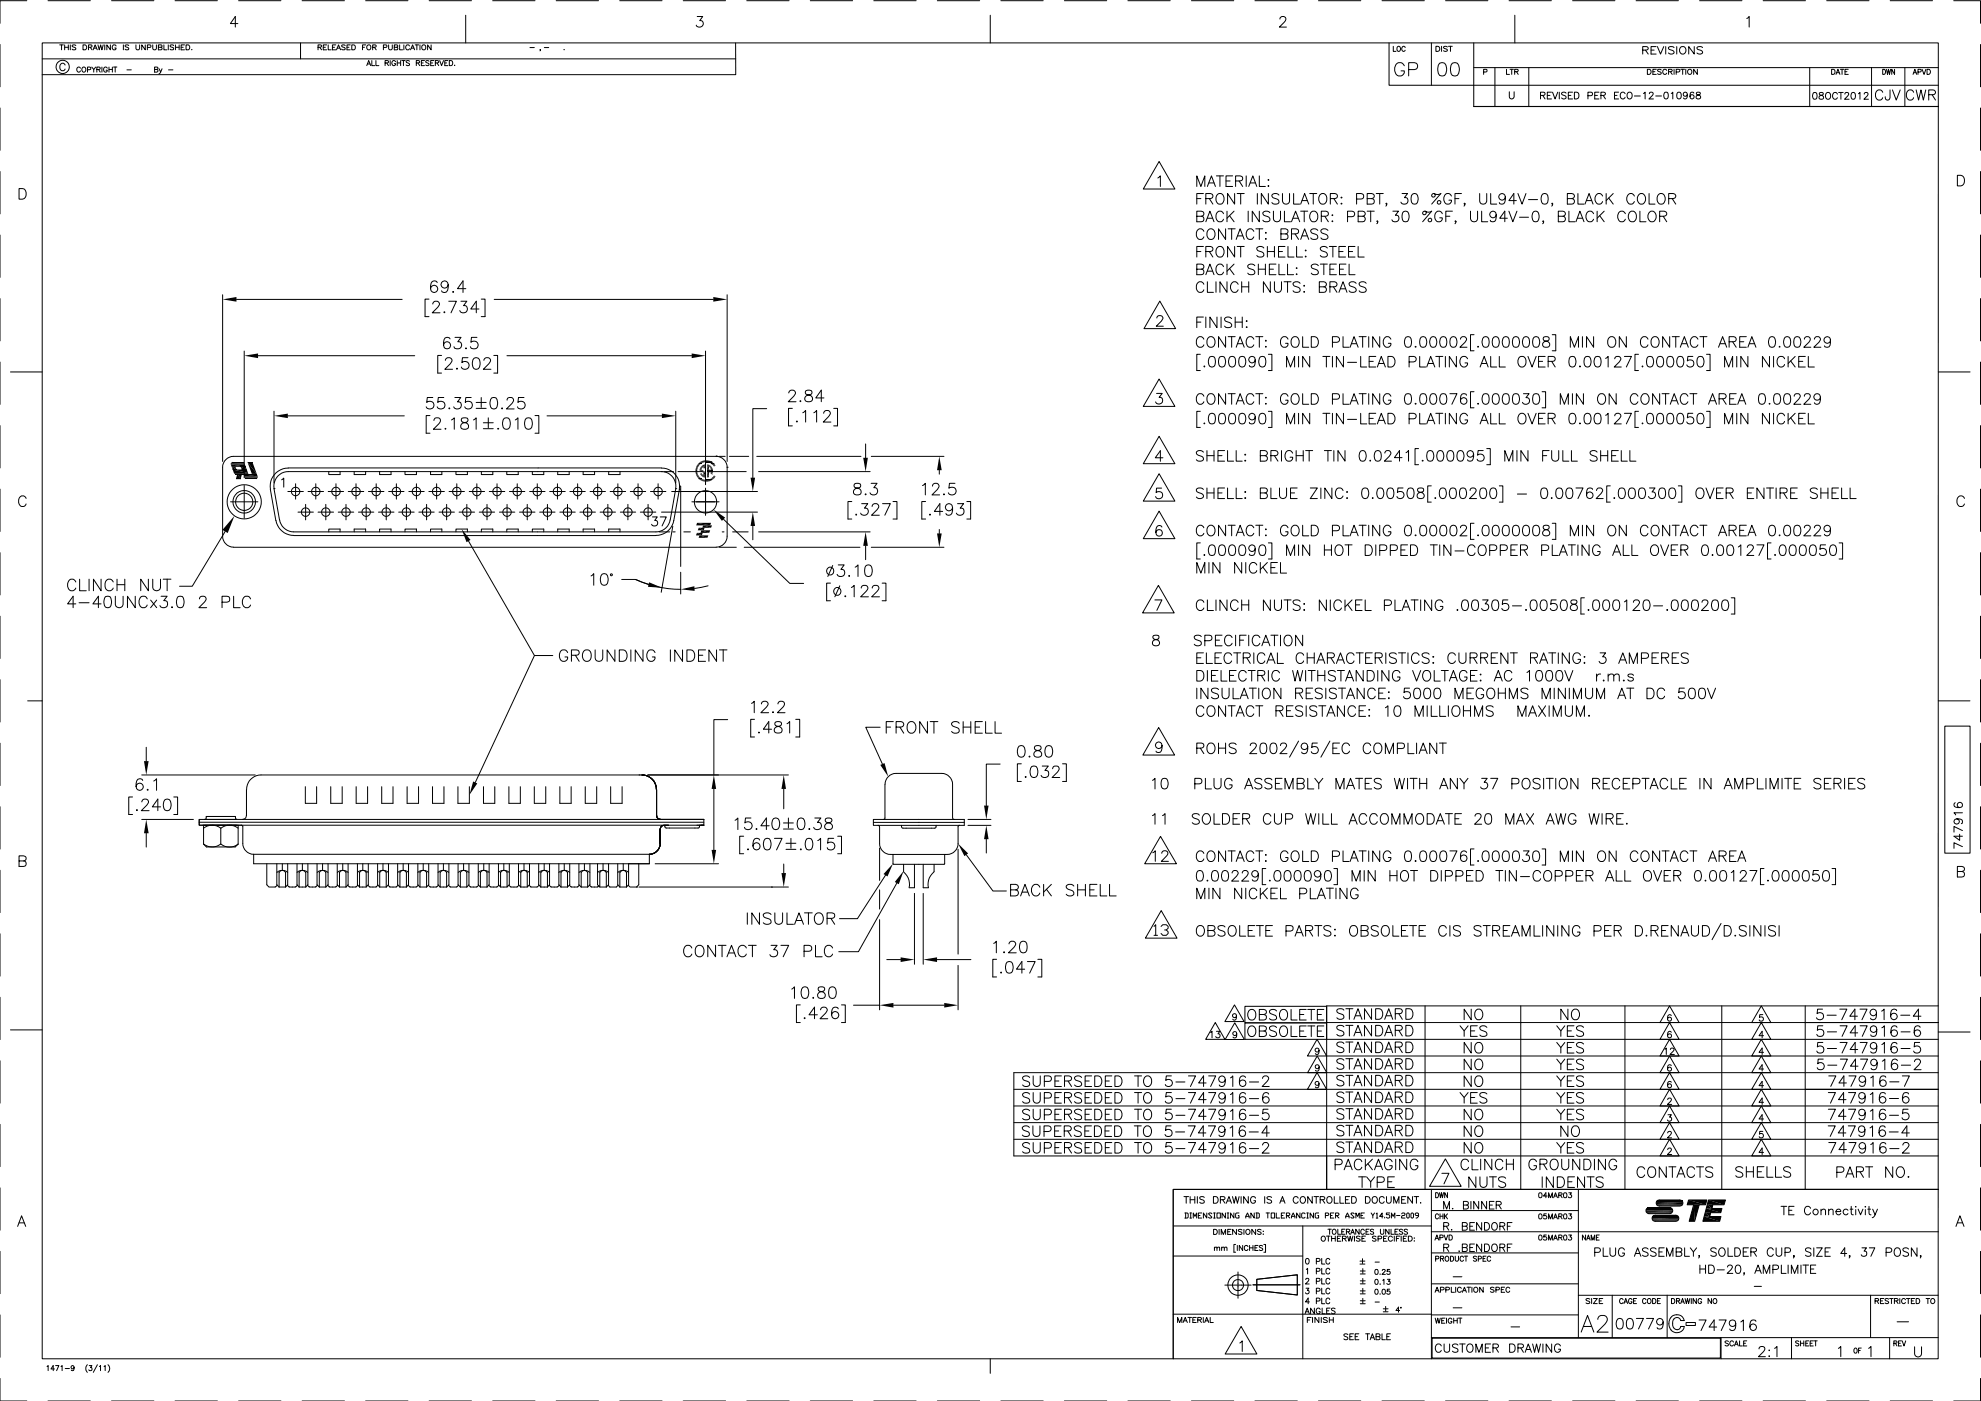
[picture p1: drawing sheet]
<svg xmlns="http://www.w3.org/2000/svg" width="594mm" height="420mm" viewBox="0 0 594 420" stroke-linecap="round" stroke-linejoin="round" font-family="sans-serif">
<g fill="none" stroke="#000" stroke-width=".3">
<path d="M0 13.3v12.7M8 .2h-8v6.8M12.7 12.9h568.6l-.1 394.6h-568.5zM12.7 17.7h207.9M14.4 .2h12.7M17.9 13.5h1.1M18.5 13.5v1.4M19.4 14.2h1.1M19.4 13.5v1.4M19.5 19.5a.8 .8 0 0 0-.9-.5 .8 .8 0 0 0-.7 .8v.6a.81 .81 0 0 0 .7 .8 .81 .81 0 0 0 .9-.5M20.5 13.5v1.4M21.1 13.5v1.4"/>
<path d="M22.7 13.7l-.9-.2-.1 .5 .9 .3 .1 .4-.3 .2-.8-.2M24.9 13.5h.5a.77 .77 0 0 1 .6 .7 .77 .77 0 0 1-.6 .7h-.5zM26.5 14.2l1-.1 .1-.4-.1-.2h-1v1.4M27.1 14.2l.5 .7M27.9 14.9l.6-1.4 .7 1.4M28.2 14.4h.7M29.4 13.5l.4 1.4 .4-1.4 .4 1.4 .3-1.4M31.4 13.5v1.4M33.1 13.5v1.4l-1.1-1.4v1.4M33.4 .2h12.7M34.8 13.8a.6 .6 0 0 0-.7-.3 .6 .6 0 0 0-.4 .5v.4a.57 .57 0 0 0 .5 .6 .57 .57 0 0 0 .6-.6h-.4M37 13.5v1.4"/>
<path d="M38.6 13.7l-.4-.2-.7 .2 .1 .3 .9 .4-.1 .5-.9-.2M40.8 13.5v1l.4 .4 .6-.2 .1-1.2M43.6 13.5v1.4l-1.1-1.4v1.4M44.2 14.2h.9l.1-.6-1-.1v1.4M45.8 13.5v1l.5 .4 .5-.2 .1-1.2M47.5 14.2l.9-.1 .2-.4-.2-.2h-.9v1.4l1-.1 .1-.4-.4-.2M49.1 13.5v1.4h1M50.5 13.5v1.4M52.1 13.7l-1-.2v.5l.8 .3 .2 .4-.4 .2-.7-.2M52.5 .2h12.7M52.6 14.2h1.1M52.6 13.5v1.4"/>
<path d="M53.7 13.5v1.4M54.3 14.2h.6M55.3 13.5h-1v1.4h1M55.8 13.5h.5a.77 .77 0 0 1 .6 .7 .77 .77 0 0 1-.6 .7h-.5zM57.5 14.8h.1M71.3 7.1h-2.2l1.5-2.1v3.1M71.5 .2h12.7M90.1 12.9v4.8M90.6 .2h12.7M95.4 14.2l.9-.1 .1-.4-.1-.2h-.9v1.4M95.9 14.2l.5 .7M96.9 14.2h.7"/>
<path d="M98 13.5h-1.1v1.4h1.1M98.4 13.5v1.4h.9M99.7 14.2h.6M100.7 13.5h-1v1.4h1M100.9 14.9l.6-1.4 .7 1.4M101.1 14.4h.8M103.5 13.7l-.4-.2-.7 .2 .1 .3 .9 .3v.6l-1-.2M104.1 14.2h.5M105 13.5h-.9v1.4h.9M105.5 13.5h.5a.78 .78 0 0 1 .6 .7 .78 .78 0 0 1-.6 .7h-.5zM108.7 14.2h.6M109.6 .2h12.7"/>
<path d="M109.7 13.5h-1v1.4M110 19.7l.6-1.5 .6 1.5M110.2 19.2h.8M111.5 18.2v1.5h.9M111.8 14.2l.8-.1 .2-.4-.2-.2h-.8v1.4M112.3 14.2l.5 .7M112.7 18.2v1.5h.9M115 14.2h.9l.1-.5-.1-.2h-.9v1.4M115.5 18.9l1-.1v-.5l-1-.1v1.5M116 18.9l.5 .8M116.5 13.5v1l.5 .4 .6-.2v-1.2M117 18.2v1.5"/>
<path d="M118.2 14.2l1-.1v-.6h-1v1.4h1l.1-.5-.4-.2M118.6 18.5a.69 .69 0 0 0-.9-.1 .69 .69 0 0 0-.2 .9 .69 .69 0 0 0 .9 .3l.2-.5h-.4M119.1 18.2v1.5M119.1 18.9h1M119.8 13.5v1.4h.9M120.1 18.2v1.5M120.5 18.2h1M121 18.2v1.5M121.1 13.5v1.4M122.8 13.8a.6 .6 0 0 0-.6-.3 .6 .6 0 0 0-.5 .5v.4a.6 .6 0 0 0 .5 .5 .6 .6 0 0 0 .6-.3M122.8 18.4l-.4-.2-.6 .2 .1 .4 .9 .4v.3l-.4 .2-.6-.2M123.1 14.9l.6-1.4 .6 1.4"/>
<path d="M123.4 14.4h.7M124.5 13.5h1.1M124.8 18.9l1-.1v-.5l-1-.1v1.5M125 13.5v1.4M125.3 18.9l.6 .8M125.9 13.5v1.4M126.4 18.9h.5M127.3 18.2h-.9v1.5h.9M128.7 18.4l-.4-.2-.6 .2 .1 .4 .8 .3 .1 .4-.4 .2-.6-.2M128.7 .2h12.7M129.2 18.9h.6M129.3 13.5v1.4l-1.1-1.4v1.4"/>
<path d="M130.1 18.2h-.9v1.5h.9M130.6 18.9l.9-.1v-.5l-.9-.1v1.5M131.1 18.9l.5 .8M131.9 18.2l.5 1.5 .6-1.5M133.4 18.9h.5M134.3 18.2h-.9v1.5h.9M134.7 18.2h.6a.82 .82 0 0 1 .5 .7 .82 .82 0 0 1-.5 .8h-.6zM136.4 19.5v.2zM139.7 4.6v8.3M147.7 .2h12.7M158.9 14.3h1.3M162.1 14.9h-.2h.2l-.2 .3"/>
<path d="M163.2 14.3h1.3M166.8 .2h12.7M169.2 14.8h.1M185.8 .2h12.7M204.9 .2h12.7M209.1 5h1.6l-.9 1.2a1.02 1.02 0 0 1 1.1 1.2 1.02 1.02 0 0 1-1.4 .7l-.7-.6M220.6 12.9v9.5h-207.9M223.9 .2h12.7M243 .2h12.7M262 .2h12.7M281.1 .2h12.7M297 4.6v8.3"/>
<path d="M300.1 .2h12.7M319.2 .2h12.7M338.2 .2h12.7M357.3 .2h12.7M376.3 .2h12.7M383.8 5.7l.2-.5 .4-.2 .9 .1a.74 .74 0 0 1 .2 1.1l-1.8 1.9h2.1M395.4 .2h12.7M414.4 .2h12.7M416.6 12.9v12.7h164.7M417.8 13.9v1.5h.8M419.1 14.1l.1-.1a.69 .69 0 0 1 .8 .6 .69 .69 0 0 1-.8 .7l-.3-.5zM421.1 19.7a1.49 1.49 0 0 0-1.7-.9 1.49 1.49 0 0 0-1.1 1.5 1.75 1.75 0 0 0 .3 1.9 1.75 1.75 0 0 0 1.9 .4l.6-.8v-.5h-.9"/>
<path d="M421.4 14.3a.52 .52 0 0 0-.6-.4 .52 .52 0 0 0-.4 .6 .61 .61 0 0 0 .1 .8 .61 .61 0 0 0 .8-.1l.1-.1M429.3 12.9v12.7M430.6 13.9h.6a.78 .78 0 0 1 .6 .7 .78 .78 0 0 1-.6 .8h-.6zM431.7 19a1.32 1.32 0 0 1 1.9 .6 3.2 3.2 0 0 1-.4 3 1.33 1.33 0 0 1-1.9-.6 3.5 3.5 0 0 1 .4-3zM432.3 13.9v1.5M433.5 .2h12.7M434 14.1l-.4-.2-.7 .2 .2 .4 .9 .5-.4 .4-.7-.2M434.4 13.9h1.1M435 13.9v1.5M435.5 19a1.32 1.32 0 0 1 1.9 .6 3.2 3.2 0 0 1-.4 3 1.34 1.34 0 0 1-1.9-.6 3.5 3.5 0 0 1 .4-3zM442 12.9v19h139.3M452.5 .2h12.7"/>
<path d="M454.3 4.6v8.3M471.6 .2h12.7M490.6 .2h12.7M492.6 15l1.4-.1 .3-.5-.3-.3-1.4-.1v2.2M493.4 15l.9 1.2M495.1 15h1M496.7 14h-1.6v2.2h1.6M497 14l1 2.2 .9-2.2M499.5 14v2.2M502 14.3l-.6-.3-1.1 .3 .3 .5 1.2 .4 .2 .7a1.16 1.16 0 0 1-1.7 0M502.8 14v2.2M503.9 14.3a1.03 1.03 0 0 1 1.4 .1 1.03 1.03 0 0 1 0 1.4 1.03 1.03 0 0 1-1.4 .1l-.2-.5z"/>
<path d="M508.1 14v2.2l-1.7-2.2v2.2M509.7 .2h12.7M510.6 14.3l-.6-.3-1.1 .3 .2 .5 1.2 .4 .3 .7a1.16 1.16 0 0 1-1.7 0M523.8 5.5l.8-.5v3.1M528.7 .2h12.7M547.8 .2h12.7M566.8 .2h12.7M585.9 .2h8v6.8M593.9 13.3v12.7M0 32.4v12.7M24.1 20.4a.57 .57 0 0 0-.6-.3 .57 .57 0 0 0-.5 .6v.3a.56 .56 0 0 0 .5 .6 .56 .56 0 0 0 .6-.3M24.8 20.2a.69 .69 0 0 1 1 .7 .69 .69 0 0 1-1.1 .5l-.1-.7z"/>
<path d="M26.2 20.9l.9-.1 .1-.6-1-.1v1.5M27.5 20.1l.6 .7v.8M28.7 20.1l-.6 .7M29 20.8l.9-.1 .1-.5-1-.1v1.5M29.5 20.8l.6 .8M30.6 20.1v1.5M32.2 20.4a.57 .57 0 0 0-.7-.3 .57 .57 0 0 0-.4 .6v.3a.55 .55 0 0 0 .5 .6 .55 .55 0 0 0 .6-.6h-.4M32.7 20.1v1.5M32.7 20.8h1M33.7 20.1v1.5M34 20.1h1.1M34.5 20.1v1.5"/>
<path d="M38.1 21h1.3M46.4 20.8l.8-.1 .1-.5-.9-.1v1.5l.9-.1 .1-.4-.4-.3M47.7 20.6l.5 1 .4-1M48.2 21.6l-.5 .5M50.5 21h1.4M422.4 20.9h1.8a1.04 1.04 0 0 0 .9-1.1 1.04 1.04 0 0 0-.9-1h-1.8v4M442 20.3h139.3M444.9 21.6l.9-.1 .1-.6-1-.1v1.5M448.3 20.3v11.6M451.8 20.8v1.5h.9M452.6 27.5l.1 1.8a.74 .74 0 0 0 .8 .4 .74 .74 0 0 0 .6-.7v-1.5M452.8 20.8h1.1"/>
<path d="M453.3 20.8v1.5M454.2 21.5l1-.1v-.6h-1v1.5M454.8 21.5l.5 .8M458.5 20.3v11.6M462 28.6l1.2-.1 .1-.7-1.3-.2v2.1M462.7 28.6l.6 1.1M464 28.6h.8M465.3 27.6h-1.3v2.1h1.3M465.6 27.6l.7 2.1 .8-2.1M467.6 27.6v2.1M469.6 27.9l-.4-.3-.9 .3 .1 .4 1.2 .6v.5a.87 .87 0 0 1-1.3 0M470.3 28.6h.8"/>
<path d="M471.6 27.6h-1.3v2.1h1.3M472.1 27.6h.7a1.08 1.08 0 0 1 .7 1.1 1.08 1.08 0 0 1-.7 1h-.7zM476.2 28.7l1.2-.1 .1-.8-1.3-.2v2.1M478.2 28.6h.8M479.5 27.6h-1.3v2.1h1.3M480.1 28.6l1.1-.1 .3-.5-.6-.4h-.8v2.1M480.8 28.6l.7 1.1M484.2 28.6h.7M485.4 27.6h-1.2v2.1h1.2M487.3 28.1a.75 .75 0 0 0-.8-.5 .75 .75 0 0 0-.6 .8 .84 .84 0 0 0 .3 1.1 .84 .84 0 0 0 1.1-.1v-.2M488.3 27.7a.98 .98 0 0 1 1.2 .9 .98 .98 0 0 1-1 1.1 1.2 1.2 0 0 1-.2-2zM490.1 28.8h1.8"/>
<path d="M492.8 28l.6-.4v2.1M494 20.8h.6a.79 .79 0 0 1 .6 .7 .79 .79 0 0 1-.6 .8h-.6zM494.6 28.1l.4-.5 .6 .1 .2 .3-.3 .7-1 1h1.4M495.7 21.5h.6M496.5 28.8h1.8M496.7 20.8h-1v1.5h1M498.2 21l-.4-.2-.7 .2 .1 .3 1 .5v.3l-.4 .2-.7-.2M499.2 27.7a.68 .68 0 0 1 1 .3l.1 .5a.93 .93 0 0 1-.6 1.2h-.2a1.3 1.3 0 0 1-.3-2zM499.8 21.1a.62 .62 0 0 0-.6-.3 .62 .62 0 0 0-.6 .5 .68 .68 0 0 0 .3 .9 .68 .68 0 0 0 .8-.1l.1-.2M500.4 21.5h.7l.4-.4-.2-.3h-.9v1.5M500.9 21.5l.6 .8M501.2 28l.4-.4v2.1"/>
<path d="M502 20.8v1.5M502.7 21.6l.9-.1 .1-.6-1-.1v1.5M503.1 27.7l.3-.1a1.05 1.05 0 0 1 .8 1.1 1.05 1.05 0 0 1-.8 1 1.3 1.3 0 0 1-.3-2zM504.1 20.8h1.1M504.6 20.8v1.5M505.5 20.8v1.5M506 28.3a.62 .62 0 0 1-.8 .5 .62 .62 0 0 1-.3-.9 .62 .62 0 0 1 1 0l.1 .4a.94 .94 0 0 1-.8 1.4l-.3-.3M508 27.9l-.1-.2a.68 .68 0 0 0-1 .3v1.4a.62 .62 0 0 0 1 .1 .62 .62 0 0 0-.2-1 .62 .62 0 0 0-.9 .5M508.8 27.7v.6l.6 .2a.6 .6 0 0 1 .6 .5 .6 .6 0 0 1-.5 .7h-.4l-.5-.4a1.02 1.02 0 0 1 1.2-1v-.6zM509 20.8v1.5l-1.1-1.5v1.5M542.7 20.3v11.6M543.9 27.8a.68 .68 0 0 1 .9 .3l.1 .5a.85 .85 0 0 1-.7 1.2 1.28 1.28 0 0 1-.3-2z"/>
<path d="M545.7 27.8v.6l.9 .3 .3 .4-.3 .6-1-.1v-.7l1.2-.7-.2-.4zM547.8 27.8a.96 .96 0 0 1 1.2 .9 .96 .96 0 0 1-1.2 1l-.3-.7v-.5zM549.3 20.8h.5a.81 .81 0 0 1 .5 .7 .81 .81 0 0 1-.5 .8h-.5zM550.6 22.3l.6-1.5 .6 1.5M550.8 21.8h.8M551 28.2a.74 .74 0 0 0-.8-.5 .74 .74 0 0 0-.6 .8v.5a.74 .74 0 0 0 .6 .8 .74 .74 0 0 0 .8-.5M551.4 27.7h1.3M551.9 20.8h1.1M552.1 27.7v2.1M552.4 20.8v1.5M553.3 28.2l.3-.5 .6 .1 .2 .3-.3 .7-.9 1h1.3M553.3 21.5h.6"/>
<path d="M554.3 20.8h-1v1.5h1M555.4 27.8a.68 .68 0 0 1 .9 .3l.1 .5a.85 .85 0 0 1-.7 1.2 1.29 1.29 0 0 1-.3-2zM557.3 28.1l.5-.4v2.1M559.1 28.2l.3-.5 .6 .1 .2 .3-.3 .7-.9 1h1.3M561.3 20.3v11.6M564.6 20.8a.77 .77 0 0 1 .9 .7 .77 .77 0 0 1-.9 .8zM564.6 27.7a1.11 1.11 0 0 0-1.3-.7 1.11 1.11 0 0 0-.9 1.1 1.35 1.35 0 0 0 .3 1.5 1.35 1.35 0 0 0 1.5 .3l.4-.6M565.7 20.8l.3 1.5 .3-1.5 .3 1.5 .4-1.5M566.8 27v2.3l-.3 .6-.6 .1a.81 .81 0 0 1-.5-1M567.5 27l1.2 3 1.1-3M568.2 20.8v1.5l-.9-1.5v1.5M571.2 20.3v11.6"/>
<path d="M573.7 22.3l.6-1.5 .5 1.5M573.9 27.7a1.11 1.11 0 0 0-1.3-.7 1.11 1.11 0 0 0-.9 1.1 1.35 1.35 0 0 0 .3 1.5 1.35 1.35 0 0 0 1.4 .3l.5-.6M573.9 21.8h.7M574.6 27l.8 3 .7-3 .7 3 .7-3M575.2 21.6l.8-.1v-.7h-.8v1.5M576.4 20.8l.6 1.5 .6-1.5M577.9 20.8h.5a.81 .81 0 0 1 .5 .7 .81 .81 0 0 1-.5 .8h-.5zM578.4 28.4h1.3a.78 .78 0 0 0 .7-.8l-.3-.5-.4-.1h-1.3v3M579.4 28.4l1 1.6M593.9 32.4v12.7M0 51.4v12.7M5.7 56.6h1.1a1.69 1.69 0 0 1 1.1 1.5 1.69 1.69 0 0 1-1.1 1.6h-1.1z"/>
<path d="M347.2 53.4l.8-.7v3.2M347.6 48.4l4.7 8.3h-9.4zM358.9 55.9v-3.2l1.2 3.2 1.2-3.2v3.2M358.9 59.6h1.2M360.9 58h-2v3.2M361.6 59.6l1.8-.2a.71 .71 0 0 0 0-1.2l-1.8-.2v3.2M362.1 55.9l1.2-3.2 1.2 3.2M362.5 54.9h1.6M362.7 59.6l1 1.6M364.8 52.7h2.1M365 58.5l.3-.3a1.44 1.44 0 0 1 1.6 .5 1.44 1.44 0 0 1 0 1.8 1.15 1.15 0 0 1-1.3 .7 1.15 1.15 0 0 1-.9-1.2zM365.8 52.7v3.2"/>
<path d="M367.7 54.3h1.2M369.7 52.7h-2v3.2h2M370.2 58v3.2l-2.1-3.2v3.2M370.5 54.3l1.9-.2a.71 .71 0 0 0 0-1.2l-1.9-.2v3.2M371 58h2.1M371.6 54.3l1.1 1.6M372.1 58v3.2M373.7 52.7v3.2M374.5 55.9l1.2-3.2 1.2 3.2M374.9 54.9h1.5M377.1 58v3.2M377.7 52.7v3.2h1.8"/>
<path d="M380.4 53.8l.1 .2-.1 .1zM380.4 55.6l.1 .2-.1 .1zM380.4 58v3.2l-2.2-3.2v3.2M383.5 58.5a1.19 1.19 0 0 0-1.1-.5 1.19 1.19 0 0 0-1 .8l.3 .5 1.2 .4a.8 .8 0 0 1 .6 .6 .8 .8 0 0 1-.3 .8 1.49 1.49 0 0 1-1.8-.4M384.6 58v2.3a1.07 1.07 0 0 0 1.1 .9 1.07 1.07 0 0 0 1-.9v-2.3M387.9 58v3.2h1.9M392.8 58h2.1M393.8 58v3.2M395.8 58.5a1.17 1.17 0 0 1 1.3-.4 1.17 1.17 0 0 1 .8 1.2 1.39 1.39 0 0 1-.3 1.5 1.39 1.39 0 0 1-1.5 .3 1.95 1.95 0 0 1-.3-2.6zM398.9 59.6l1.9-.2a.71 .71 0 0 0 0-1.2l-1.9-.2v3.2M400 59.6l1.1 1.6M402.3 59.1l.2 .2-.2 .1-.2-.1z"/>
<path d="M406.8 59.7l1.8-.1a.85 .85 0 0 0 .3-1 .85 .85 0 0 0-.7-.6h-1.4v3.2M410 59.6l1.8-.2a.71 .71 0 0 0 0-1.2l-1.8-.2v3.2l1.8-.1a.85 .85 0 0 0 .3-.9 .85 .85 0 0 0-.7-.6M412.7 58h2.1M413.8 58v3.2M420.5 58h1.6l-.9 1.3a1.05 1.05 0 0 1 1 1.4 1.05 1.05 0 0 1-1.7 .4l-.4-.5M423.6 58.2a.99 .99 0 0 1 1.5 .4 2.58 2.58 0 0 1-.3 2.5 1.09 1.09 0 0 1-1.5-.5 2.66 2.66 0 0 1 .3-2.4zM430.1 58l.3 .3-.1 .7-.7 .1-.3-.3a.63 .63 0 0 1 .4-.7 .63 .63 0 0 1 .7 .1l.9 .1 .8-.3-2.8 3.2M435.3 58.8a1.18 1.18 0 0 0-1.4-.8 1.18 1.18 0 0 0-.9 1.3v.7a1.15 1.15 0 0 0 1.1 1.2 1.15 1.15 0 0 0 1.2-1.2h-.8M436.3 59.6h1.2M438.3 58h-2v3.2M443.7 58v2.3a1.07 1.07 0 0 0 1.1 .9 1.07 1.07 0 0 0 1.1-.9v-2.3M447 58v3.2h1.9"/>
<path d="M451.4 59.1a.99 .99 0 0 1-1.3 .9 .99 .99 0 0 1-.4-1.5 .99 .99 0 0 1 1.6 0 2.77 2.77 0 0 1-.3 2.6 .94 .94 0 0 1-1.4-.4M455.2 58l1.2 3.2 1.2-3.2M458.4 59.9h2.7M462.6 58.2a1.03 1.03 0 0 1 1.5 .4 2.91 2.91 0 0 1-.3 2.5 1.08 1.08 0 0 1-1.5-.5 2.48 2.48 0 0 1 .3-2.4zM470 59.6l1.8-.2a.71 .71 0 0 0 0-1.2l-1.8-.2v3.2h1.4a.83 .83 0 0 0 .8-.8 .83 .83 0 0 0-.8-.8M473.2 58v3.2h1.8M480.6 58.8a1.18 1.18 0 0 0-1.3-.8 1.18 1.18 0 0 0-1 1.3 1.43 1.43 0 0 0 .4 1.4 1.43 1.43 0 0 0 1.4 .4l.5-.6M481.7 58v3.2M482.4 59.4l1.4 1.8M483.8 58l-2.1 2.2M490.1 58.8a1.18 1.18 0 0 0-1.3-.8 1.18 1.18 0 0 0-1 1.3 1.43 1.43 0 0 0 .4 1.4 1.43 1.43 0 0 0 1.5 .4l.4-.6M491.7 58.2a1.5 1.5 0 0 1 1.7 .7 1.5 1.5 0 0 1-.3 1.8 1.17 1.17 0 0 1-1.3 .5 1.17 1.17 0 0 1-.8-1.2 1.91 1.91 0 0 1 .7-1.8z"/>
<path d="M494.5 58v3.2h1.8M497.5 58.2a1.44 1.44 0 0 1 1.7 .5 1.44 1.44 0 0 1 0 1.8 1.15 1.15 0 0 1-1.3 .7 1.15 1.15 0 0 1-.9-1.2 1.79 1.79 0 0 1 .5-1.8zM500.4 59.6l1.8-.2a.71 .71 0 0 0 0-1.2l-1.8-.2v3.2M501.5 59.6l1 1.6M587 52.6h1.1a1.7 1.7 0 0 1 1 1.6 1.7 1.7 0 0 1-1 1.6h-1.1zM593.9 51.4v12.7M0 70.5v12.7M358.9 64.9l1.8-.2a.71 .71 0 0 0 0-1.2l-1.8-.2v3.2l1.8-.1a.85 .85 0 0 0 .3-.9 .85 .85 0 0 0-.7-.6M358.9 75.4h1.2M360.9 73.9h-2v3.2M361 69.4a1.15 1.15 0 0 0-1.3-.8 1.15 1.15 0 0 0-.9 1.3 1.39 1.39 0 0 0 .3 1.4 1.39 1.39 0 0 0 1.5 .4l.4-.7M361.6 66.5l1.2-3.2 1.3 3.2"/>
<path d="M361.6 75.4l1.8-.1a.71 .71 0 0 0 0-1.2l-1.8-.2v3.2M362.1 65.4h1.5M362.2 69.1a1.17 1.17 0 0 1 1.4-.4 1.17 1.17 0 0 1 .8 1.2 1.41 1.41 0 0 1-.4 1.5 1.41 1.41 0 0 1-1.5 .3 2.01 2.01 0 0 1-.3-2.6zM362.7 75.4l1 1.7M365 74.4l.3-.3a1.44 1.44 0 0 1 1.6 .5 1.44 1.44 0 0 1 0 1.7 1.15 1.15 0 0 1-1.3 .8 1.15 1.15 0 0 1-.9-1.2zM366.9 64.1a1.08 1.08 0 0 0-1.6-.6 1.85 1.85 0 0 0 .2 3l1-.1 .4-.7M366.9 80a1.08 1.08 0 0 0-1.6-.6 1.85 1.85 0 0 0 .2 3l1-.1 .4-.7M367.5 68.6v3.2l-2.1-3.2v3.2M368 63.3v3.2M368 79.2v3.2M368.3 68.6h2.1M368.7 64.7l1.4 1.8"/>
<path d="M369.4 68.6v3.2M370.1 63.3l-2.1 2.1M370.1 79.2l-2.1 2.1M370.2 73.9v3.2l-2.1-3.2v3.2M370.7 71.8l1.2-3.2 1.2 3.2M371 73.9h2.1M371.1 70.7h1.6M372.1 73.9v3.2M374.3 63.3v3.2M376 69.4a1.18 1.18 0 0 0-1.3-.8 1.18 1.18 0 0 0-1 1.3v.7a1.18 1.18 0 0 0 1 1.2 1.18 1.18 0 0 0 1.3-.8M376.3 79.7a1.19 1.19 0 0 0-1.2-.5 1.19 1.19 0 0 0-.9 .8l.3 .4 1.5 .6a.76 .76 0 0 1 0 1.3 1.49 1.49 0 0 1-1.8-.4M376.6 68.6h2.1"/>
<path d="M377.4 79.2v3.2M377.7 63.3v3.2l-2.2-3.2v3.2M377.7 68.6v3.2M379 74.4a1.19 1.19 0 0 0-1.1-.5 1.19 1.19 0 0 0-1 .8l.3 .4 1.2 .5a.8 .8 0 0 1 .3 1.4 1.49 1.49 0 0 1-1.8-.4M379.5 79.2v3.2M379.6 69.7l.2 .2-.2 .1zM379.6 71.5l.2 .2-.2 .1zM380.1 75.4h2.1M380.1 73.9v3.2M380.8 63.8a1.19 1.19 0 0 0-1.1-.5 1.19 1.19 0 0 0-1 .8l.3 .5 1.5 .6a.76 .76 0 0 1 0 1.2 1.49 1.49 0 0 1-1.8-.4M381.9 63.3v2.3a1.07 1.07 0 0 0 1 .9 1.07 1.07 0 0 0 1.1-.9v-2.3M382.2 73.9v3.2"/>
<path d="M382.7 79.2h-2v3.2h2M383.4 75.4h1.2M383.5 79.2v3.2h1.9M384.1 70.1l1.9-.1a.71 .71 0 0 0 0-1.2l-1.9-.2v3.2l1.9-.1a.85 .85 0 0 0 .3-.9 .85 .85 0 0 0-.8-.7M385.2 63.3v3.2h1.8M385.4 73.9h-2v3.2h2M386.1 79.2v3.2h1.8M386.2 73.9v3.2h1.9M387.3 66.5l1.2-3.2 1.3 3.2M387.3 70.1l1.8-.1a.71 .71 0 0 0 0-1.2l-1.8-.2v3.2M387.8 65.4h1.5M388.4 70.1l1 1.7"/>
<path d="M388.8 73.9v3.2h1.9M390.1 61.2l1.1-3.2 1.3 3.2M390.1 71.8l1.1-3.2 1.3 3.2M390.1 63.3h2.1M390.5 60.2h1.5M390.5 70.7h1.5M391.1 63.3v3.2M391.5 75l.2 .1-.2 .2zM391.5 76.8l.2 .2-.2 .1zM393.4 63.5a1.46 1.46 0 0 1 1.7 .5 1.46 1.46 0 0 1 0 1.7 1.17 1.17 0 0 1-1.4 .8 1.17 1.17 0 0 1-.9-1.2 2.06 2.06 0 0 1 .6-1.8zM395.2 69.1a1.19 1.19 0 0 0-1.2-.5 1.19 1.19 0 0 0-.9 .8l.3 .5 1.2 .4a.8 .8 0 0 1 .6 .6 .8 .8 0 0 1-.3 .8 1.5 1.5 0 0 1-1.8-.4M395.4 79.7a1.19 1.19 0 0 0-1.2-.5 1.19 1.19 0 0 0-1 .8l.3 .4 1.2 .5a.82 .82 0 0 1 .4 1.4 1.49 1.49 0 0 1-1.9-.4"/>
<path d="M395.9 79.2h2.2M396.2 64.9l1.9-.2a.71 .71 0 0 0 0-1.2l-1.9-.2v3.2M397 79.2v3.2M397.3 64.9l1.1 1.6M398.1 74.4a1.19 1.19 0 0 0-1.2-.5 1.19 1.19 0 0 0-1 .8l.3 .4 1.6 .6a.76 .76 0 0 1 0 1.3 1.49 1.49 0 0 1-1.9-.4M398.2 69.1a1.18 1.18 0 0 0-1.1-.5 1.18 1.18 0 0 0-1 .8l.6 .6a1.66 1.66 0 0 1 1.5 .9v.4a1.37 1.37 0 0 1-2.1 0M398.7 73.9h2.1M399.4 64.6l.2-.2 .1 .2zM399.4 66.4l.2-.2 .1 .2zM399.7 73.9v3.2M400.8 79.2h-2v3.2h2M401.5 75.4h1.3"/>
<path d="M402.3 60.9l.2 .2-.2 .1-.2-.1zM403.5 73.9h-2v3.2h2M403.6 79.2h-1.9v3.2h1.9M404.1 65h1.4a.82 .82 0 0 0 .7-.6 .82 .82 0 0 0-.3-.9l-1.8-.2v3.2M404.4 75.4h1.2M404.6 79.2v3.2h1.8M406.4 73.9h-2v3.2h2M407.3 64.9l1.8-.2a.71 .71 0 0 0 0-1.2l-1.8-.2v3.2h1.3a.83 .83 0 0 0 .8-.8 .83 .83 0 0 0-.8-.8M407.3 73.9v3.2h1.8M410 63.3h2.1M411.1 63.3v3.2M413.2 66.4h-.3l.1-.2 .2 .2-.3 .7"/>
<path d="M415.9 61.1h-.3l.2-.2 .1 .2-.3 .7M417.7 63.3h1.7l-.9 1.3a1.01 1.01 0 0 1 1 1.1 1.01 1.01 0 0 1-1.3 .8l-.5-.1-.3-.5M420.9 63.5a1.02 1.02 0 0 1 1.5 .4 2.58 2.58 0 0 1-.3 2.5 1.09 1.09 0 0 1-1.5-.5 2.82 2.82 0 0 1 .3-2.4zM427.4 63.3l.3 .3-.2 .7-.6 .1-.3-.3a.63 .63 0 0 1 .3-.7 .63 .63 0 0 1 .8 .1l.9 .1 .7-.3-2.7 3.2M431.2 60.3l.6-.1 .3 .3-.2 .6-.6 .1-.3-.3zM432.5 64.1a1.15 1.15 0 0 0-1.3-.8 1.15 1.15 0 0 0-.9 1.3 1.41 1.41 0 0 0 .3 1.5 1.41 1.41 0 0 0 1.5 .3l.4-.7v-.4h-.7M433.6 64.9h1.2M435.6 63.3h-2v3.2M436.6 66.4h-.3l.2-.2 .1 .2-.3 .7M439.3 61.1h-.3l.2-.2 .1 .2-.3 .7M441 63.3v2.3a1.07 1.07 0 0 0 1 .9 1.07 1.07 0 0 0 1.1-.9v-2.3M444.3 63.3v3.2h1.8"/>
<path d="M448.7 64.4a.98 .98 0 0 1-1.4 .8 .98 .98 0 0 1-.3-1.6 .98 .98 0 0 1 1.6 .2 3.1 3.1 0 0 1-.3 2.6 .94 .94 0 0 1-1.4-.4M452 65.4h-2.3l1.6-2.1v3.2M452.5 63.3l1.2 3.2 1.2-3.2M454.7 60.2h-2.2l1.5-2.2v3.2M455.7 65.2h2.7M459.9 63.5a.98 .98 0 0 1 1.5 .4 2.59 2.59 0 0 1-.3 2.5 1.03 1.03 0 0 1-1.5-.5 2.48 2.48 0 0 1 .3-2.4zM462.9 66.4h-.3l.2-.2 .1 .2-.3 .7M465.6 61.1h-.3l.2-.2 .1 .2-.3 .7M467.3 64.9l1.8-.2a.71 .71 0 0 0 0-1.2l-1.8-.2v3.2h1.4a.83 .83 0 0 0 .8-.8 .83 .83 0 0 0-.8-.8M470.5 63.3v3.2h1.8M472.6 66.5l1.2-3.2 1.2 3.2M473 65.4h1.6"/>
<path d="M475.3 61.2l1.2-3.2 1.2 3.2M475.8 60.2h1.5M477.9 64.1a1.18 1.18 0 0 0-1.3-.8 1.18 1.18 0 0 0-1 1.3v.7a1.18 1.18 0 0 0 1 1.2 1.18 1.18 0 0 0 1.3-.8M479 63.3v3.2M479.7 64.7l1.4 1.8M481.1 63.3l-2.1 2.1M487.4 64.1a1.18 1.18 0 0 0-1.3-.8 1.18 1.18 0 0 0-1 1.3v.7a1.18 1.18 0 0 0 1 1.2 1.18 1.18 0 0 0 1.3-.8M488.6 63.8a1.17 1.17 0 0 1 1.4-.4 1.17 1.17 0 0 1 .7 1.2 1.41 1.41 0 0 1-.3 1.5 1.41 1.41 0 0 1-1.5 .3l-.3-.4a2.04 2.04 0 0 1 0-2.2zM491.8 63.3v3.2h1.8M494.8 63.5a1.5 1.5 0 0 1 1.8 .7 1.5 1.5 0 0 1-.3 1.8 1.17 1.17 0 0 1-1.3 .5 1.17 1.17 0 0 1-.8-1.2 1.91 1.91 0 0 1 .6-1.8zM497.7 64.9h1.4a.8 .8 0 0 0 .7-1l-.7-.6h-1.4v3.2M498.8 64.9l1 1.6"/>
<path d="M593.9 70.5v12.7M0 89.5v12.7M66.8 88.4v50M70.9 89.8h49.7M128.7 89.7h-1.2v5.3h1.2M129.8 91.2l.2-.5a1.07 1.07 0 0 1 1.6 0l.2 .3-.2 .7-2 2.1h2.4M131.1 84.8a.99 .99 0 0 0-1.5-.4 2.62 2.62 0 0 0 0 3.1 1.08 1.08 0 0 0 1.6-.5 1.08 1.08 0 0 0-.8-1.4 1.08 1.08 0 0 0-1.3 1M133.1 93.6l.2-.1 .1 .1-.1 .2zM134.4 85.4a1.08 1.08 0 0 1-1.5 .9 1.08 1.08 0 0 1-.4-1.6 1.08 1.08 0 0 1 1.7 .1 3 3 0 0 1-.3 2.7 1.01 1.01 0 0 1-1.5-.3M134.6 90.3h2.3l-1.6 3.5M135.7 87.5l.2-.1 .2 .1-.2 .2zM138.2 90.3h1.8l-1 1.4a1.12 1.12 0 0 1 1.2 1.2 1.12 1.12 0 0 1-1.5 .9l-.5-.2-.3-.5"/>
<path d="M139.7 86.6h-2.5l1.7-2.4v3.5M143.6 92.7h-2.4l1.6-2.4v3.5M144.3 89.7h1.2v5.3h-1.2M148.2 89.8h65.7M218.1 88.4v50M346.9 95.4l.1-.4a1.01 1.01 0 0 1 1.7 .3l-.4 1-1.5 1.5h2.1M347.8 90.3l4.8 8.3h-9.5zM358.9 80.7l1.8-.1a.71 .71 0 0 0 0-1.2l-1.8-.2v3.2l1.8-.1a.85 .85 0 0 0 .3-1 .85 .85 0 0 0-.7-.6M358.9 96.6h1.2M360.9 95.1h-2v3.2M361 85.3a1.15 1.15 0 0 0-1.3-.8 1.15 1.15 0 0 0-.9 1.2 1.39 1.39 0 0 0 .3 1.5 1.39 1.39 0 0 0 1.5 .3l.4-.6M361.6 82.4l1.2-3.2 1.3 3.2"/>
<path d="M361.6 95.1v3.2M362.1 84.5v3.2h1.8M362.1 81.3h1.5M364.7 84.5v3.2M365 95.1v3.2l-2.2-3.2v3.2M366.2 95.1v3.2M368 84.5v3.2l-2.2-3.2v3.2M368.7 80.6l1.4 1.8M369.4 95.5a1.18 1.18 0 0 0-1.2-.5 1.18 1.18 0 0 0-1 .8l.6 .6a1.66 1.66 0 0 1 1.6 1v.4a1.37 1.37 0 0 1-2.2 0M370.4 96.6h2.1M370.4 95.1v3.2M371.3 85.3a1.18 1.18 0 0 0-1.3-.8 1.18 1.18 0 0 0-1 1.2 1.43 1.43 0 0 0 .4 1.5 1.43 1.43 0 0 0 1.4 .3l.5-.6"/>
<path d="M372.4 84.5v3.2M372.4 86h2.1M372.5 95.1v3.2M373.7 96.3l.2-.2 .1 .2zM373.9 98v.3l-.2-.2zM374.5 84.5v3.2M377.4 80.7h2.1M380.7 80.7h1.2M381 84.5v3.2l-2.1-3.2v3.2M382.2 84.5v2.3a1.07 1.07 0 0 0 1 .9 1.07 1.07 0 0 0 1.1-.9v-2.3M385.1 84.5h2.1M386.1 84.5v3.2"/>
<path d="M388.8 80.3l.2 .1-.2 .2zM388.8 82.1l.2 .2-.2 .1zM389.9 85a1.19 1.19 0 0 0-1.2-.5 1.19 1.19 0 0 0-.9 .8l.3 .4 1.2 .4a.8 .8 0 0 1 .6 .7 .8 .8 0 0 1-.3 .7 1.49 1.49 0 0 1-1.8-.3M390.9 87.5l.2-.1 .1 .1zM391.1 85.6v.3l-.2-.2zM395.6 86l1.9-.1a.71 .71 0 0 0 0-1.2l-1.9-.2v3.2h1.4a.83 .83 0 0 0 .8-.9 .83 .83 0 0 0-.8-.8M398.8 86l1.8-.1a.71 .71 0 0 0 0-1.2l-1.8-.2v3.2M398.8 80.7h1.2M399.9 86l1 1.7M401.5 87.7l1.3-3.2 1.1 3.2M401.7 80.7h1.2M402 86.6h1.5"/>
<path d="M406.7 85a1.18 1.18 0 0 0-1.2-.6 1.18 1.18 0 0 0-.9 .9l.6 .6a1.67 1.67 0 0 1 1.5 .9v.4a1.38 1.38 0 0 1-2.1 0M409.7 85a1.19 1.19 0 0 0-1.1-.5 1.19 1.19 0 0 0-1 .8l.3 .4 1.5 .6a.76 .76 0 0 1 0 1.2 1.5 1.5 0 0 1-1.8-.3M593.9 89.5v12.7M0 108.6v12.7M3.1 111.5h9.6M73.2 105.3v38M77.4 106.7h47M129.8 119.2h-1.7l-.1 1.5a1.23 1.23 0 0 1 1.8 0 1.23 1.23 0 0 1-.2 1.8 1.23 1.23 0 0 1-1.8-.5M132.4 106.6h-1.1v5.3h1.1M133.1 119.2h-1.7l-.1 1.5a1.23 1.23 0 0 1 1.8 0 1.23 1.23 0 0 1-.2 1.8 1.23 1.23 0 0 1-1.8-.5M133.6 108.1l.1-.5a1.08 1.08 0 0 1 1.5-.2 .75 .75 0 0 1 .2 1.2l-2 2.1h2.3M135 101.6a.98 .98 0 0 0-1-.4 .98 .98 0 0 0-.8 .6 2.65 2.65 0 0 0 .3 2.7 1.07 1.07 0 0 0 1.5-.5 1.07 1.07 0 0 0-.6-1.4 1.07 1.07 0 0 0-1.4 .9"/>
<path d="M136.4 119.2h1.8l-1 1.3a1.1 1.1 0 0 1 1.2 1.3 1.1 1.1 0 0 1-1.5 .8l-.5-.1-.3-.5M136.4 101.2h1.9l-1 1.3a1.1 1.1 0 0 1 1.2 1.3 1.1 1.1 0 0 1-1.6 .8l-.5-.1-.3-.5M137 110.4l.2 .2-.2 .1-.1-.1zM139.7 104.3l.2 .2-.2 .1-.1-.1zM140.3 107.3h-1.6l-.2 1.5a1.23 1.23 0 0 1 1.9-.1 1.23 1.23 0 0 1-.3 1.9 1.23 1.23 0 0 1-1.8-.5M141.3 119.2h-1.6l-.2 1.5a1.21 1.21 0 0 1 1.9 0 1.21 1.21 0 0 1-.3 1.8 1.21 1.21 0 0 1-1.7-.5M142.2 107.4a1.14 1.14 0 0 1 1.6 .5 2.84 2.84 0 0 1-.3 2.7 1.1 1.1 0 0 1-1.7-.5 2.77 2.77 0 0 1 .4-2.7zM143 101.2h-1.6l-.2 1.5a1.23 1.23 0 0 1 1.9-.1 1.23 1.23 0 0 1-.3 1.9 1.23 1.23 0 0 1-1.7-.5M144.3 119.2v3M145.1 108.1l.2-.5 .5-.3 1 .1a.75 .75 0 0 1 .1 1.2l-2 2.1h2.3M147.4 119.3a1.15 1.15 0 0 1 1.7 .5 2.92 2.92 0 0 1-.3 2.7 1.13 1.13 0 0 1-1.7-.5 2.87 2.87 0 0 1 .3-2.7zM148.1 106.6h1.1v5.3h-1.1"/>
<path d="M152 106.7h55.4M157.1 119.2h-1.6l-.2 1.5a1.22 1.22 0 0 1 1.9-.1 1.22 1.22 0 0 1-.2 1.8 1.22 1.22 0 0 1-1.8-.4M211.6 105.3v40.1M236.6 117.9l.1-.6a1.07 1.07 0 0 1 1.7 0l.1 .4-.1 .6-2 2.2h2.3M241.7 117.2a.68 .68 0 0 0 .3 1.1 1.46 1.46 0 0 1 1.7 1.5 1.21 1.21 0 0 1-1.4 .7 1.21 1.21 0 0 1-1-1.2 1.97 1.97 0 0 1 2-1.1l.2-.7a1.3 1.3 0 0 0-1.8-.3zM247.1 119.3h-2.5l1.7-2.3v3.5M346.8 118h1.7l-.9 1.2a1.06 1.06 0 0 1 .9 1.5 1.06 1.06 0 0 1-1.8 .1l-.2-.3M347.6 113.7l4.7 8.2h-9.4zM360 106.3h-1.1v4.8h1.1M361 101.7a1.15 1.15 0 0 0-1.3-.7 1.15 1.15 0 0 0-.9 1.2 1.37 1.37 0 0 0 .3 1.5 1.37 1.37 0 0 0 1.5 .3l.4-.6M361 118.8a1.15 1.15 0 0 0-1.3-.7 1.15 1.15 0 0 0-.9 1.2 1.37 1.37 0 0 0 .3 1.5 1.37 1.37 0 0 0 1.5 .3l.4-.6M361.2 109.7v.4l-.2-.2z"/>
<path d="M362.2 101.4a1.17 1.17 0 0 1 1.4-.4 1.17 1.17 0 0 1 .8 1.2 1.39 1.39 0 0 1-.3 1.5 1.39 1.39 0 0 1-1.6 .3 2.01 2.01 0 0 1-.3-2.6zM362.5 118.2a1.54 1.54 0 0 1 1.8 .7 1.54 1.54 0 0 1-.2 1.9 1.17 1.17 0 0 1-1.4 .4 1.17 1.17 0 0 1-.8-1.2 1.91 1.91 0 0 1 .6-1.8zM362.8 107a1.08 1.08 0 0 1 1.6 .5 2.86 2.86 0 0 1-.3 2.4 1.01 1.01 0 0 1-1.6-.5 2.52 2.52 0 0 1 .3-2.4zM365.8 107a1.08 1.08 0 0 1 1.6 .5 1.63 1.63 0 0 1-1.1 2.6 1.46 1.46 0 0 1-.9-1.9zM367.5 101v3.1l-2.1-3.1v3.1M367.5 118.1v3.1l-2.1-3.1v3.1M368.3 101h2.1M368.3 118.1h2.1M368.9 107a1.08 1.08 0 0 1 1.5 .5 2.16 2.16 0 0 1-.7 2.6h-.3a1.75 1.75 0 0 1-.8-2.6zM369.4 101v3.1M369.4 118.1v3.1M370.7 104.1l1.2-3.1 1.2 3.1"/>
<path d="M371.1 103.1h1.6M371.9 107a1.08 1.08 0 0 1 1.5 .5 1.63 1.63 0 0 1-1 2.6 1.46 1.46 0 0 1-.9-1.9zM376 101.7a1.18 1.18 0 0 0-1.3-.7 1.18 1.18 0 0 0-1 1.2 1.39 1.39 0 0 0 .3 1.5 1.39 1.39 0 0 0 1.5 .3l.5-.6M376 118.8a1.18 1.18 0 0 0-1.3-.7 1.18 1.18 0 0 0-1 1.2 1.39 1.39 0 0 0 .3 1.5 1.39 1.39 0 0 0 1.5 .3l.5-.6M376.4 108a.98 .98 0 0 1-1.4 .7 .98 .98 0 0 1-.3-1.5 .98 .98 0 0 1 1.6 .1 3.2 3.2 0 0 1-.3 2.6 .9 .9 0 0 1-1.4-.3M376.6 101h2.1M376.6 118.1h2.1M377.7 101v3.1M377.7 118.1v3.1M378 107a1.08 1.08 0 0 1 1.5 .5 2.86 2.86 0 0 1-.3 2.4 1.01 1.01 0 0 1-1.5-.5 2.52 2.52 0 0 1 .3-2.4zM379.5 119.3h.3l-.2 .1zM379.6 102l.2 .2-.2 .2z"/>
<path d="M379.6 103.8l.2 .2-.2 .1zM380.4 106.3h1v4.8h-1M385.8 110.1v-3.2l1.2 3.2 1.2-3.2v3.2M386.2 101.7a1.08 1.08 0 0 0-1.6-.6 1.58 1.58 0 0 0-.6 2 1.58 1.58 0 0 0 1.8 .9l.4-.6v-.4h-.7M386.2 118.8a1.15 1.15 0 0 0-1.3-.7 1.15 1.15 0 0 0-.9 1.2 1.39 1.39 0 0 0 .3 1.5 1.39 1.39 0 0 0 1.5 .3l.4-.6v-.5h-.7M387.5 101.4l.3-.3a1.46 1.46 0 0 1 1.7 .5 1.46 1.46 0 0 1-.1 1.8 1.16 1.16 0 0 1-1.3 .7 1.16 1.16 0 0 1-.9-1.1zM387.8 118.2a1.54 1.54 0 0 1 1.8 .7 1.54 1.54 0 0 1-.3 1.9l-.3 .3a1.46 1.46 0 0 1-1.7-.5 1.46 1.46 0 0 1 0-1.8zM389.4 106.9v3.2M390.7 101v3.1h1.8M390.7 118.1v3.1h1.8M392.8 106.9v3.2l-2.1-3.2v3.2M393.2 101h1.1a1.7 1.7 0 0 1 1.1 1.6 1.7 1.7 0 0 1-1.1 1.5h-1.1z"/>
<path d="M393.2 118.1h1.1a1.69 1.69 0 0 1 1.1 1.6 1.69 1.69 0 0 1-1.1 1.5h-1.1zM396.7 106.9h2.1M397.8 106.9v3.2M399.6 102.7h1.3a.85 .85 0 0 0 .8-.9 .85 .85 0 0 0-.8-.8h-1.3v3.1M399.6 119.7h1.3a.83 .83 0 0 0 .8-.8 .83 .83 0 0 0-.8-.8h-1.3v3.1M399.6 106.9v3.2M402.8 101v3.1h1.8M402.8 118.1v3.1h1.8M402.9 106.9v3.2l-2.1-3.2v3.2M404.1 108.7h2.7M404.9 104.1l1.2-3.1 1.2 3.1M405.3 103.1h1.5"/>
<path d="M407.6 101h2.1M407.6 118.1h2.1M408.1 106.9v3.2h1.8M408.6 101v3.1M408.6 118.1v3.1M410.5 101v3.1M410.5 118.1v3.1M410.6 108.4h1.2M412.6 106.9h-2v3.2h2M413 110.1l1.2-3.2 1.3 3.2M413.5 109h1.5M413.8 101v3.1l-2.1-3.1v3.1"/>
<path d="M413.8 118.1v3.1l-2.1-3.1v3.1M416.2 106.9h1.1a1.69 1.69 0 0 1 1.1 1.6 1.69 1.69 0 0 1-1.1 1.6h-1.1zM417.1 101.7a1.18 1.18 0 0 0-1.3-.7 1.18 1.18 0 0 0-1 1.2 1.41 1.41 0 0 0 .3 1.5 1.41 1.41 0 0 0 1.5 .3l.5-.6v-.4h-.8M417.1 118.8a1.18 1.18 0 0 0-1.3-.7 1.18 1.18 0 0 0-1 1.2 1.41 1.41 0 0 0 .3 1.5 1.41 1.41 0 0 0 1.5 .3l.5-.6v-.5h-.8M421.6 101.1a1.01 1.01 0 0 1 1.6 .5 2.88 2.88 0 0 1-.3 2.4 1.08 1.08 0 0 1-1.6-.5 2.51 2.51 0 0 1 .3-2.4zM421.6 118.2a1.08 1.08 0 0 1 1.6 .5 2.83 2.83 0 0 1-.3 2.4 1.02 1.02 0 0 1-1.6-.4 2.58 2.58 0 0 1 .3-2.5zM422.6 108.5h1.3a.83 .83 0 0 0 .8-.8 .83 .83 0 0 0-.8-.8h-1.3v3.2M424.4 104l.1-.2 .2 .2zM425.7 106.9v3.2h1.8M426.2 101.1a1.01 1.01 0 0 1 1.5 .5 2.53 2.53 0 0 1-.3 2.4 1.08 1.08 0 0 1-1.5-.5 2.88 2.88 0 0 1 .3-2.4zM426.2 118.2a1.09 1.09 0 0 1 1.5 .5 2.5 2.5 0 0 1-.3 2.4 1.02 1.02 0 0 1-1.5-.4 2.95 2.95 0 0 1 .3-2.5zM427.9 110.1l1.1-3.2 1.3 3.2"/>
<path d="M428.3 109h1.5M429.2 101.1a.96 .96 0 0 1 1.5 .5 2.51 2.51 0 0 1-.3 2.4 1.03 1.03 0 0 1-1.5-.5 2.51 2.51 0 0 1 .3-2.4zM429.2 118.2a1.03 1.03 0 0 1 1.5 .5 2.03 2.03 0 0 1-.7 2.5h-.4a2.05 2.05 0 0 1-.4-3zM430.6 106.9h2.1M431.6 106.9v3.2M432.2 101.1a1.01 1.01 0 0 1 1.5 .5 2.84 2.84 0 0 1-.3 2.4 1.08 1.08 0 0 1-1.5-.5 2.51 2.51 0 0 1 .3-2.4zM432.2 118.2a1.08 1.08 0 0 1 1.5 .5 2.8 2.8 0 0 1-.3 2.4 1.02 1.02 0 0 1-1.5-.4 2.58 2.58 0 0 1 .3-2.5zM433.4 106.9v3.2M434.8 118.1h2.1l-1.5 3.1M435.3 101.1a.97 .97 0 0 1 1.5 .5 2.53 2.53 0 0 1-.3 2.4 1.08 1.08 0 0 1-1.6-.5 2.7 2.7 0 0 1 .4-2.4zM436.8 106.9v3.2l-2.2-3.2v3.2M438 101.7l.1-.4 .5-.3 .9 .1a.71 .71 0 0 1 .1 1.1l-1.8 1.9h2.1"/>
<path d="M439.8 118.5a.96 .96 0 0 0-1.4-.3 2.42 2.42 0 0 0 0 2.9 .98 .98 0 0 0 1.5-.5 .98 .98 0 0 0-.7-1.3 .98 .98 0 0 0-1.2 .9M440.1 107.6a1.18 1.18 0 0 0-1.3-.7 1.18 1.18 0 0 0-1 1.2 1.39 1.39 0 0 0 .3 1.5 1.39 1.39 0 0 0 1.5 .3l.5-.6v-.5h-.8M442 100.4h-1v4.8h1M442 117.5h-1v4.8h1M443.1 104l.2-.2 .1 .2zM443.9 110.1l1.2-3.2 1.2 3.2M444.3 109h1.6M444.9 101.1a1.01 1.01 0 0 1 1.5 .5 2.86 2.86 0 0 1-.3 2.4 1.08 1.08 0 0 1-1.5-.5 2.51 2.51 0 0 1 .3-2.4zM444.9 118.2a1.09 1.09 0 0 1 1.5 .5 2.82 2.82 0 0 1-.3 2.4 1.02 1.02 0 0 1-1.5-.4 2.58 2.58 0 0 1 .3-2.5zM447 106.9v3.2h1.9M448 101.1a.97 .97 0 0 1 1.5 .5 2.51 2.51 0 0 1-.3 2.4 1.09 1.09 0 0 1-1.6-.5 2.7 2.7 0 0 1 .4-2.4zM448 118.2a1.05 1.05 0 0 1 1.5 .5 2.48 2.48 0 0 1-.3 2.4 1.03 1.03 0 0 1-1.6-.4 2.77 2.77 0 0 1 .4-2.5z"/>
<path d="M449.6 106.9v3.2h1.8M451 101.1a1.01 1.01 0 0 1 1.5 .5 2.84 2.84 0 0 1-.3 2.4 1.08 1.08 0 0 1-1.5-.5 2.51 2.51 0 0 1 .3-2.4zM451 118.2a1.08 1.08 0 0 1 1.5 .5 2.8 2.8 0 0 1-.3 2.4 1.02 1.02 0 0 1-1.5-.4 2.58 2.58 0 0 1 .3-2.5zM454 101.1a1.01 1.01 0 0 1 1.5 .5 2.53 2.53 0 0 1-.3 2.4 1.08 1.08 0 0 1-1.5-.5 2.88 2.88 0 0 1 .3-2.4zM454 118.2a1.09 1.09 0 0 1 1.5 .5 2.5 2.5 0 0 1-.3 2.4 1.02 1.02 0 0 1-1.5-.4 2.95 2.95 0 0 1 .3-2.5zM455.8 107a1.58 1.58 0 0 1 1.9 .9 1.58 1.58 0 0 1-.7 2 1.46 1.46 0 0 1-1.7-.5 1.46 1.46 0 0 1 .1-1.8zM456.9 118.1h1.7l-1 1.2a1.07 1.07 0 0 1 .8 1.7 1.07 1.07 0 0 1-1.8-.3M457 101.1a1.01 1.01 0 0 1 1.6 .5 2.68 2.68 0 0 1-.4 2.4 1.05 1.05 0 0 1-1.5-.5 2.51 2.51 0 0 1 .3-2.4zM458.2 106.9l1.2 3.2 1.3-3.2M460 101.1a1.01 1.01 0 0 1 1.6 .5 2.51 2.51 0 0 1-.3 2.4 1.08 1.08 0 0 1-1.6-.5 2.88 2.88 0 0 1 .3-2.4zM460 118.2a1.08 1.08 0 0 1 1.6 .5 2.48 2.48 0 0 1-.3 2.4 1.02 1.02 0 0 1-1.6-.4 2.95 2.95 0 0 1 .3-2.5zM461.4 108.4h1.2"/>
<path d="M462.4 117.5h1.1v4.8h-1.1M462.9 101.1a.68 .68 0 0 0 .3 1.1 1.32 1.32 0 0 1 1.5 1.3 1.11 1.11 0 0 1-1.2 .7 1.11 1.11 0 0 1-.9-1.1 1.49 1.49 0 0 1 1.5-.9 .67 .67 0 0 0 .3-1.1l-.4-.1zM463.4 106.9h-2v3.2h2M464.3 108.4l1.8-.2 .3-.4-.1-.6-.7-.3h-1.3v3.2M465.3 108.4l1.1 1.7M465.5 100.4h1.1v4.8h-1.1M470.9 107a1.08 1.08 0 0 1 1.5 .5 1.63 1.63 0 0 1-1 2.6 1.46 1.46 0 0 1-.9-1.9zM470.9 104.1v-3.1l1.2 3.1 1.3-3.1v3.1M471.6 118.1v3.1M473.8 109.7l.2 .2-.2 .2zM474.6 101v3.1M474.9 118.1v3.1l-2.2-3.1v3.1"/>
<path d="M475.5 107a1.05 1.05 0 0 1 1.5 .5 1.63 1.63 0 0 1-1.1 2.6 2.07 2.07 0 0 1-.4-3.1zM477.9 101v3.1l-2.1-3.1v3.1M478.5 107a1.08 1.08 0 0 1 1.5 .5 2.84 2.84 0 0 1-.3 2.4 1.01 1.01 0 0 1-1.5-.5 2.51 2.51 0 0 1 .3-2.4zM479.7 118.2a1.53 1.53 0 0 1 1.8 .7 1.53 1.53 0 0 1-.3 1.9l-.3 .3a1.44 1.44 0 0 1-1.7-.5 1.44 1.44 0 0 1 .1-1.8zM481.5 107.5l.8-.6v3.2M482.7 101.1a1.46 1.46 0 0 1 1.7 .5 1.46 1.46 0 0 1 0 1.8 1.16 1.16 0 0 1-1.3 .7 1.16 1.16 0 0 1-1-1.1 1.79 1.79 0 0 1 .6-1.9zM484.3 107.6l.1-.4a1.01 1.01 0 0 1 1.7 .3l-.5 1-1.5 1.6h2.1M484.7 118.1v3.1l-2.1-3.1v3.1M487.1 106.9h2.1l-1.5 3.2M487.7 101v3.1l-2.1-3.1v3.1M491.2 118.8a1.18 1.18 0 0 0-1.3-.7 1.18 1.18 0 0 0-1 1.2 1.41 1.41 0 0 0 .3 1.5 1.41 1.41 0 0 0 1.5 .3l.5-.6M491.4 106.3h-1.1v4.8h1.1"/>
<path d="M492.5 109.7l.2 .2-.2 .2zM492.7 118.2a1.53 1.53 0 0 1 1.8 .7 1.53 1.53 0 0 1-.3 1.9 1.17 1.17 0 0 1-1.3 .4 1.17 1.17 0 0 1-.8-1.2 2.03 2.03 0 0 1 .6-1.8zM494.2 107a1.09 1.09 0 0 1 1.5 .5 1.63 1.63 0 0 1-1 2.6 1.45 1.45 0 0 1-.9-1.9zM494.2 101.7a1.07 1.07 0 0 0-1.7-.6 1.58 1.58 0 0 0-.6 2 1.58 1.58 0 0 0 1.9 .9l.4-.6M495.4 101.4l.3-.3a1.46 1.46 0 0 1 1.7 .5 1.46 1.46 0 0 1 0 1.8 1.16 1.16 0 0 1-1.3 .7 1.16 1.16 0 0 1-1-1.1zM497.2 107a1.08 1.08 0 0 1 1.6 .5 2.15 2.15 0 0 1-.8 2.6h-.3a1.75 1.75 0 0 1-.7-2.6zM497.7 118.1v3.1l-2.1-3.1v3.1M498.4 118.1h2.1M499.5 118.1v3.1M500.3 107a1.09 1.09 0 0 1 1.5 .5 1.63 1.63 0 0 1-1.1 2.6 1.45 1.45 0 0 1-.9-1.9zM500.7 101v3.1l-2.1-3.1v3.1M501.5 101h2.1"/>
<path d="M502.5 101v3.1M503.3 107a1.03 1.03 0 0 1 1.5 .5 1.63 1.63 0 0 1-1.1 2.6 2.07 2.07 0 0 1-.4-3.1zM503.9 104.1l1.2-3.1 1.2 3.1M504.4 103.1h1.4M506.2 118.8a1.18 1.18 0 0 0-1.3-.7 1.18 1.18 0 0 0-1 1.2 1.39 1.39 0 0 0 .3 1.5 1.39 1.39 0 0 0 1.5 .3l.5-.6M506.8 118.1h2.1M507.7 106.9h-1.5l-.2 1.3a1.11 1.11 0 0 1 1.7 0 1.11 1.11 0 0 1-.2 1.7 1.11 1.11 0 0 1-1.7-.5M507.8 118.1v3.1M509.2 101.7a1.18 1.18 0 0 0-1.4-.7 1.18 1.18 0 0 0-.9 1.2 1.41 1.41 0 0 0 .3 1.5 1.41 1.41 0 0 0 1.5 .3l.5-.6M509.4 107a1.05 1.05 0 0 1 1.4 .5 1.63 1.63 0 0 1-1 2.6 2.07 2.07 0 0 1-.4-3.1zM509.8 101h2.1M510.8 101v3.1"/>
<path d="M511.8 106.3h1v4.8h-1M515.4 104.1l1.2-3.1 1.2 3.1M515.5 119.6h1.4a.86 .86 0 0 0 .8-.9l-.3-.5-1.9-.1v3.1M515.8 103.1h1.6M516.6 119.6l1.1 1.6M517.2 110.1v-3.2l1.2 3.2 1.2-3.2v3.2M518.5 102.5h1.4l.5-.1 .3-.5a.79 .79 0 0 0-.8-.9h-1.4v3.1M518.7 119.6h1.2M519.6 102.5l1.1 1.6M520.7 118.1h-2v3.1h2M520.8 106.9v3.2M521.7 102.5h1.2"/>
<path d="M523.7 101h-2v3.1h2M524.2 104.1l1.2-3.1 1.2 3.1M524.2 106.9v3.2l-2.1-3.2v3.2M524.6 103.1h1.5M527.8 118.2a1.08 1.08 0 0 1 1.5 .5 2.48 2.48 0 0 1-.3 2.4 1.02 1.02 0 0 1-1.5-.4 2.95 2.95 0 0 1 .3-2.5zM530.6 106.9v3.2l-2.1-3.2v3.2M530.8 101.1a.96 .96 0 0 1 1.5 .5 2.53 2.53 0 0 1-.3 2.4 1.03 1.03 0 0 1-1.5-.5 2.51 2.51 0 0 1 .3-2.4zM531.9 106.9v3.2M532.3 118.2a1.08 1.08 0 0 1 1.5 .5 2.48 2.48 0 0 1-.3 2.4 1.03 1.03 0 0 1-1.5-.4 2.93 2.93 0 0 1 .3-2.5zM533.5 104l.2-.2 .1 .2zM535.2 107.6a1.16 1.16 0 0 0-1.3-.7 1.16 1.16 0 0 0-1 1.2 1.39 1.39 0 0 0 .3 1.5 1.39 1.39 0 0 0 1.6 .3l.4-.6M535.3 101.1a1.01 1.01 0 0 1 1.6 .5 2.7 2.7 0 0 1-.4 2.4 1.05 1.05 0 0 1-1.4-.5 2.51 2.51 0 0 1 .2-2.4z"/>
<path d="M535.3 118.2a1.09 1.09 0 0 1 1.6 .5 2.66 2.66 0 0 1-.4 2.4 .99 .99 0 0 1-1.4-.4 2.58 2.58 0 0 1 .2-2.5zM536.2 106.9v3.2M537 108.2l1.4 1.9M538.1 118.8l.3-.6 .3-.1 .9 .1a.71 .71 0 0 1 .1 1.1l-1.8 1.9h2.1M538.4 101.1a1.01 1.01 0 0 1 1.5 .5 2.51 2.51 0 0 1-.3 2.4 1.09 1.09 0 0 1-1.5-.5 2.88 2.88 0 0 1 .3-2.4zM538.4 106.9l-2.2 2.1M539.4 108.4h1.2M541.1 101.7l.1-.4 .5-.3h.6l.5 .3a1.05 1.05 0 0 1-.3 1.4l-1.6 1.4h2.2M541.1 118.8l.1-.4a1.03 1.03 0 0 1 1.6 0 1.05 1.05 0 0 1-.3 1.3l-1.6 1.5h2.2M541.4 106.9h-2v3.2h2M542.3 106.9v3.2h1.8M544.1 101.7l.6-.7 .9 .1a.71 .71 0 0 1 .2 1.1l-1.9 1.9h2.2"/>
<path d="M545.9 119.1a1 1 0 0 1-1.3 .9 1 1 0 0 1-.5-1.5 1 1 0 0 1 1.7 0 2.67 2.67 0 0 1-.3 2.6 .9 .9 0 0 1-1.4-.3M548.9 102a.98 .98 0 0 1-1.3 .8 .98 .98 0 0 1-.4-1.5 .98 .98 0 0 1 1.6 .1 3.1 3.1 0 0 1-.3 2.6 1.04 1.04 0 0 1-1.4-.3M581.3 111.5h9.5M593.9 108.6v12.7M0 127.6v12.7M69.2 138.9h4.1M69.2 139.2h4.2M69.3 138.7h4M69.5 138.7h3.7M69.6 138.6h3.6M82.2 123.3v21.5M86.3 124.7h34.9"/>
<path d="M128.9 124.6h-1.1v5.3h1.1M130.1 126.1l.2-.5a1.17 1.17 0 0 1 1.5-.2l.2 .2a1.17 1.17 0 0 1-.4 1.5l-1.6 1.6h2.2M133.4 128.6h.3l-.1 .1zM134.7 122.3l.2 .2-.2 .1-.1-.1zM135.4 125.9l.8-.6v3.4M138.5 125.4a.72 .72 0 0 0 .4 1.2 1.4 1.4 0 0 1 1.6 1.5 1.22 1.22 0 0 1-1.4 .7 1.22 1.22 0 0 1-.9-1.2 1.54 1.54 0 0 1 1.6-1 .72 .72 0 0 0 .4-1.2zM142 125.9l.8-.6v3.4M142.8 120.7h3M142.8 122.5h3M144.9 126.8h3M144.9 128.6h3M146.4 125.3v3"/>
<path d="M149.2 128.6h.4l-.2 .1zM150.4 122.5l.2-.2 .1 .2-.1 .1zM151.2 125.4a1.18 1.18 0 0 1 1.7 .5 2.77 2.77 0 0 1-.4 2.7 1.14 1.14 0 0 1-1.6-.5 2.87 2.87 0 0 1 .3-2.7zM152.1 120l.1-.5a1.17 1.17 0 0 1 1.6 0 1.09 1.09 0 0 1-.3 1.5l-1.6 1.6h2.3M154.5 125.9l.8-.6v3.4M157.8 125.4a1.2 1.2 0 0 1 1.7 .5 2.77 2.77 0 0 1-.4 2.7 1.14 1.14 0 0 1-1.6-.5 2.87 2.87 0 0 1 .3-2.7zM160.4 124.6h1.2v5.3h-1.2M164 124.7h34.5M202.6 123.3v21.5M210 138.5l3.6 .1M210.1 138.3h3.3M210.7 138.2h2.2"/>
<path d="M214.8 136.8h.1M214.8 136.9h-144.8a3.3 3.3 0 0 0-3.2 3.2v20.7a3.3 3.3 0 0 0 3.2 3.3h144.8a3.4 3.4 0 0 0 3.3-3.3v-20.7M214.8 136.9a3.3 3.3 0 0 1 3.3 3.2M214.8 136.9h.1M215.7 136.9h1.8M218.7 136.9h5.8M226.9 136.9h31.3M229.9 122.6h-4.1v20.7M237.6 122.5h-1.1v5.2h1.1M238.8 126.4l.2-.2 .1 .2-.1 .2zM239.9 120.3l.1-.2 .2 .2-.2 .2zM240.7 123.8l.9-.7v3.5"/>
<path d="M244.1 123.8l.8-.7v3.5M247 124l.2-.6 .5-.3 1 .2a.77 .77 0 0 1 .1 1.1l-1.9 2.2h2.3M250 122.5h1.2v5.2h-1.2M259.6 133.1v4.2M261.3 136.9h21.8M347.6 130.9l4.7 8.2h-9.4zM348.7 137.3h-2.2l1.5-2.1v3.1M360 123.4h-1.1v4.8h1.1M360.9 135.6a1.18 1.18 0 0 0-1.2-.5 1.18 1.18 0 0 0-.9 .8l.3 .5 1.2 .4a.76 .76 0 0 1 .5 .6 .76 .76 0 0 1-.2 .8 1.49 1.49 0 0 1-1.8-.3M361 127l.2-.2 .1 .2zM361.9 135.1v3.2M361.9 136.7h2.2"/>
<path d="M362.8 124.1a1.03 1.03 0 0 1 1.6 .4 2.93 2.93 0 0 1-.3 2.5 1.08 1.08 0 0 1-1.6-.5 2.48 2.48 0 0 1 .3-2.4zM364.1 135.1v3.2M365.3 136.7h1.2M365.8 124.1a1.03 1.03 0 0 1 1.6 .4 2.58 2.58 0 0 1-.3 2.5 1.08 1.08 0 0 1-1.6-.5 2.82 2.82 0 0 1 .3-2.4zM367.2 135.1h-1.9v3.2h1.9M368.1 135.1v3.2h1.9M368.9 124.1a1.03 1.03 0 0 1 1.5 .4 2.76 2.76 0 0 1-.3 2.5 1.05 1.05 0 0 1-1.5-.5 2.48 2.48 0 0 1 .3-2.4zM370.7 121.2l1.2-3.1 1.2 3.1M370.7 135.1v3.2h1.8M371.1 120.2h1.6M371.9 124.1a1.03 1.03 0 0 1 1.5 .4 2.58 2.58 0 0 1-.3 2.5 1.08 1.08 0 0 1-1.5-.5 2.82 2.82 0 0 1 .3-2.4zM373.3 136.4l.1-.2 .2 .2-.2 .1z"/>
<path d="M373.3 138.2l.1-.2 .2 .2zM376.4 125a.98 .98 0 0 1-1.3 .8 .98 .98 0 0 1-.4-1.5 .98 .98 0 0 1 1.6 .1 3.1 3.1 0 0 1-.3 2.6 .94 .94 0 0 1-1.4-.3M378 124.1a1.03 1.03 0 0 1 1.5 .4 2.93 2.93 0 0 1-.3 2.5 1.08 1.08 0 0 1-1.5-.5 2.48 2.48 0 0 1 .3-2.4zM378 136.7l1.8-.2a.76 .76 0 0 0 0-1.2l-1.8-.2v3.2h1.3a.82 .82 0 0 0 .8-.6 .82 .82 0 0 0-.3-.9l-.5-.1M379.5 121.1h.3l-.2 .1zM380.4 123.4h1v4.8h-1M381.1 136.7l1.8-.2a.76 .76 0 0 0 0-1.2l-1.8-.2v3.2M382.2 136.7l1 1.6M384.3 135.1v3.2M385.8 127.1v-3.1l1.2 3.1 1.2-3.1v3.1M387.6 135.9a1.18 1.18 0 0 0-1.3-.8 1.18 1.18 0 0 0-.9 1.3 1.39 1.39 0 0 0 .3 1.5 1.39 1.39 0 0 0 1.5 .3l.4-.6v-.5h-.7M388.7 136.7h2.1"/>
<path d="M388.7 135.1v3.2M389.4 124v3.1M390.8 135.1v3.2M391.5 135.1h2.2M392.6 135.1v3.2M392.8 124v3.1l-2.1-3.1v3.1M396.7 124h2.1M397.2 135.1h2.1M397.8 124v3.1M398.2 135.1v3.2M399.6 124v3.1M400 135.1v3.2"/>
<path d="M402.9 124v3.1l-2.1-3.1v3.1M403.4 135.1v3.2l-2.2-3.2v3.2M404.1 125.8h2.7M404.9 121.2l1.2-3.1 1.2 3.1M405.3 120.2h1.5M408.1 135.3a.96 .96 0 0 1 1.4 .5 2.51 2.51 0 0 1-.3 2.4 1.03 1.03 0 0 1-1.4-.5 2.51 2.51 0 0 1 .3-2.4zM408.1 124v3.1h1.8M410.6 125.5h1.2M410.8 138.2l.1-.2 .2 .2zM412.6 135.3a1.01 1.01 0 0 1 1.5 .5 2.7 2.7 0 0 1-.3 2.4 1.05 1.05 0 0 1-1.5-.5 2.53 2.53 0 0 1 .3-2.4zM412.6 124h-2v3.1h2M413 127.1l1.2-3.1 1.3 3.1"/>
<path d="M413.5 126.1h1.5M415.3 135.9l.6-.8 .9 .2a.71 .71 0 0 1 .1 1.1l-1.7 1.9h2.1M416.2 124h1.1a1.7 1.7 0 0 1 1.1 1.5 1.7 1.7 0 0 1-1.1 1.6h-1.1zM420.5 137.2h-2.3l1.5-2.1v3.2M421.6 135.8l.8-.7v3.2M422.6 125.6h1.3a.83 .83 0 0 0 .8-.8 .83 .83 0 0 0-.8-.8h-1.3v3.1M424.4 121.1h.3l-.2 .1zM425.4 134.5h-1v4.9h1M425.7 124v3.1h1.8M426.5 138.2l.1-.2 .2 .2zM427.9 127.1l1.1-3.1 1.3 3.1M428.3 135.3a1.01 1.01 0 0 1 1.5 .5 2.51 2.51 0 0 1-.3 2.4 1.08 1.08 0 0 1-1.5-.5 2.84 2.84 0 0 1 .3-2.4z"/>
<path d="M428.3 126.1h1.5M430.6 124h2.1M431.3 135.3a.96 .96 0 0 1 1.5 .5 2.51 2.51 0 0 1-.3 2.4 1.03 1.03 0 0 1-1.5-.5 2.53 2.53 0 0 1 .3-2.4zM431.6 124v3.1M433.4 124v3.1M434.3 135.3a1.01 1.01 0 0 1 1.6 .5 2.88 2.88 0 0 1-.3 2.4 1.08 1.08 0 0 1-1.6-.5 2.51 2.51 0 0 1 .3-2.4zM436.8 124v3.1l-2.2-3.1v3.1M437.4 135.3a.97 .97 0 0 1 1.5 .5 2.51 2.51 0 0 1-.3 2.4 1.08 1.08 0 0 1-1.6-.5 2.68 2.68 0 0 1 .4-2.4zM440.1 124.7a1.18 1.18 0 0 0-1.4-.7 1.18 1.18 0 0 0-.9 1.2 1.41 1.41 0 0 0 .3 1.5 1.41 1.41 0 0 0 1.5 .3l.5-.6v-.5h-.8M441.9 136.2a.99 .99 0 0 1-1.3 .9 .99 .99 0 0 1-.5-1.6 .99 .99 0 0 1 1.6 .1 2.77 2.77 0 0 1-.2 2.6 .98 .98 0 0 1-1.4-.3M443.1 121.1h.3l-.1 .1zM443.9 127.1l1.2-3.1 1.2 3.1"/>
<path d="M444.3 126.1h1.6M444.8 135.1h-1.5l-.2 1.4a1.12 1.12 0 0 1 1.7 0 1.12 1.12 0 0 1-.2 1.6 1.12 1.12 0 0 1-1.6-.4M445.9 134.5h1v4.9h-1M447 124v3.1h1.9M449.6 124v3.1h1.8M451.3 138.3v-3.2l1.2 3.2 1.2-3.2v3.2M454.9 135.1v3.2M455.8 124.1a1.46 1.46 0 0 1 1.7 .5 1.46 1.46 0 0 1 0 1.8 1.18 1.18 0 0 1-1.3 .7 1.18 1.18 0 0 1-1-1.2 2.06 2.06 0 0 1 .6-1.8zM458.2 124l1.2 3.1 1.3-3.1M458.2 135.1v3.2l-2.1-3.2v3.2M461.4 125.5h1.2M462.6 136.7h1.2"/>
<path d="M463.4 124h-2v3.1h2M464.3 125.5l1.8-.2a.71 .71 0 0 0 0-1.2l-1.8-.1v3.1M464.6 135.1h-2v3.2M465.3 135.1v2.3a1.07 1.07 0 0 0 1.1 .9 1.07 1.07 0 0 0 1-.9v-2.3M465.3 125.5l1.1 1.6M467.9 121.2v-3.1l1.2 3.1 1.2-3.1v3.1M468.7 135.1v3.2h1.8M470.9 124.1a1.02 1.02 0 0 1 1.5 .4 2.58 2.58 0 0 1-.3 2.5 1.08 1.08 0 0 1-1.5-.5 2.8 2.8 0 0 1 .3-2.4zM471.3 135.1v3.2h1.7M473.8 126.8l.2 .2-.2 .1zM475.5 124.1a.99 .99 0 0 1 1.5 .4 2.59 2.59 0 0 1-.3 2.5 1.08 1.08 0 0 1-1.6-.5 2.66 2.66 0 0 1 .4-2.4zM478.5 124.1a1.02 1.02 0 0 1 1.5 .4 2.91 2.91 0 0 1-.3 2.5 1.08 1.08 0 0 1-1.5-.5 2.48 2.48 0 0 1 .3-2.4z"/>
<path d="M479 135.6a1.19 1.19 0 0 0-1.2-.5 1.19 1.19 0 0 0-1 .8l.3 .5 1.2 .4a.78 .78 0 0 1 .6 .6 .78 .78 0 0 1-.2 .8 1.57 1.57 0 0 1-1.9-.3M480 136.7h2.1M480 135.1v3.2M481.5 124.5l.8-.5v3.1M482.1 135.1v3.2M483.3 136.7h1.2M484.3 124.7l.1-.5 .4-.2a1.04 1.04 0 0 1 1.3 .5l-.5 1.1-1.5 1.5h2.1M485.3 135.1h-2v3.2h2M486.2 135.1v3.2h1.8M487.1 124h2.1l-1.5 3.1M488.8 135.1v3.2h1.8M491.4 123.4h-1.1v4.8h1.1"/>
<path d="M492.5 126.8l.2 .2-.2 .1zM494.2 124.1a1.03 1.03 0 0 1 1.5 .4 2.59 2.59 0 0 1-.3 2.5 1.08 1.08 0 0 1-1.5-.5 2.83 2.83 0 0 1 .3-2.4zM497.2 124.1a1.02 1.02 0 0 1 1.6 .4 2.75 2.75 0 0 1-.4 2.5 1.05 1.05 0 0 1-1.4-.5 2.48 2.48 0 0 1 .2-2.4zM500.3 124.1a1.03 1.03 0 0 1 1.5 .4 2.59 2.59 0 0 1-.3 2.5 1.08 1.08 0 0 1-1.5-.5 2.83 2.83 0 0 1 .3-2.4zM500.9 121.2l1.2-3.1 1.2 3.1M501.3 120.2h1.5M503.3 124.1a.98 .98 0 0 1 1.5 .4 2.58 2.58 0 0 1-.3 2.5 1.03 1.03 0 0 1-1.5-.5 2.48 2.48 0 0 1 .3-2.4zM507.7 124h-1.5l-.2 1.3a1.12 1.12 0 0 1 1.7 0 1.12 1.12 0 0 1-.2 1.7 1.12 1.12 0 0 1-1.7-.5M509.4 124.1a.99 .99 0 0 1 1.4 .4 2.59 2.59 0 0 1-.3 2.5 1.08 1.08 0 0 1-1.5-.5 2.66 2.66 0 0 1 .4-2.4zM511.8 123.4h1v4.8h-1M512.4 121.2l1.2-3.1 1.2 3.1M512.8 120.2h1.5"/>
<path d="M517.2 127.1v-3.1l1.2 3.1 1.2-3.1v3.1M520.8 124v3.1M521.1 121.2l1.3-3.1 1.1 3.1M521.6 120.2h1.5M524.2 124v3.1l-2.1-3.1v3.1M530.6 120.9l.2 .2-.2 .1zM530.6 124v3.1l-2.1-3.1v3.1M531.9 124v3.1M535.2 124.7a1.15 1.15 0 0 0-1.4-.8 1.15 1.15 0 0 0-.9 1.3 1.41 1.41 0 0 0 .4 1.5 1.41 1.41 0 0 0 1.5 .3l.4-.6M536.2 124v3.1M537 125.3l1.4 1.8M538.4 124l-2.2 2.1"/>
<path d="M539.4 125.5h1.2M541.4 124h-2v3.1h2M542.3 124v3.1h1.8M593.9 127.6v12.7M0 146.7v12.7M7.8 149.5a1.15 1.15 0 0 0-1.3-.8 1.15 1.15 0 0 0-.9 1.2 1.41 1.41 0 0 0 .3 1.5 1.41 1.41 0 0 0 1.5 .4l.4-.7M67.5 159.4l-9.8 16.4h-3.9M69.1 150.5h8.2M70.1 142h4.4M70.3 142.1l4.2 .1M70.6 142.2h6.4M73.2 145.6v9.8"/>
<path d="M73.3 143h4M73.4 143.3h3.9M73.4 143.4h3.8M73.5 143.5h3.5M73.5 143.6h3.5M81.1 146.7l1.6 9.4M81.1 146.7a5.5 5.5 0 0 1 5.3-6.4l112 .1a5.4 5.4 0 0 1 5.3 6.3M82.2 146.6h.1M82.2 146.6l1.6 9.3M83.9 155.9a4.3 4.3 0 0 0 4.2 3.6h108.6a4.3 4.3 0 0 0 4.3-3.6M84.5 143.9l.6-.5v2.7M86.3 147.4h4.7"/>
<path d="M88.6 145.1v4.6M89.4 153.6h4.6M91.7 151.3v4.6M92.4 147.4h4.6M94.7 145.1v4.6M95.4 153.6h4.6M97.7 151.3v4.6M98.4 147.4h4.6M98.6 159.5v-.8h3.4v.8M98.6 141.4v.9h3.4v-.9M100.8 145.1v4.6M101.4 153.6h4.7"/>
<path d="M103.8 151.3v4.6M104.4 147.4h4.7M106.2 159.5v-.8h3.4v.8M106.2 141.4v.9h3.4v-.9M106.8 145.1v4.6M107.5 153.6h4.6M109.8 151.3v4.6M110.5 147.4h4.6M112.8 145.1v4.6M113.5 153.6h4.7M113.8 159.5v-.8h3.5v.8M113.8 141.4v.9h3.5v-.9"/>
<path d="M115.8 151.3v4.6M116.5 147.4h4.7M118.9 145.1v4.6M119.5 153.6h4.7M121.5 159.5v-.8h3.4v.8M121.5 141.4v.9h3.4v-.9M121.9 151.3v4.6M122.6 147.4h4.6M124.9 145.1v4.6M125.6 153.6h4.6M127.9 151.3v4.6M128.6 147.4h4.7"/>
<path d="M129.1 159.5v-.8h3.4v.8M129.1 141.4v.9h3.4v-.9M130.9 145.1v4.6M131.7 153.6h4.6M133.9 151.3v4.6M134.7 147.4h4.6M136.7 159.5v-.8h3.5v.8M136.7 141.4v.9h3.5v-.9M137 145.1v4.6M137.7 153.6h4.6M140 151.3v4.6M140.7 147.4h4.6"/>
<path d="M143 145.1v4.6M143.7 153.6h4.6M144.4 159.5v-.8h3.4v.8M144.4 141.4v.9h3.4v-.9M146 151.3v4.6M146.7 147.4h4.7M149.1 145.1v4.6M149.8 153.6h4.6M152 159.5v-.8h3.4v.8M152 141.4v.9h3.4v-.9M152.1 151.3v4.6M152.8 147.4h4.6"/>
<path d="M155.1 145.1v4.6M155.8 153.6h4.6M158.1 151.3v4.6M158.8 147.4h4.6M159.6 159.5v-.8h3.5v.8M159.6 141.4v.9h3.5v-.9M161.1 145.1v4.6M161.8 153.6h4.7M164.2 151.3v4.6M164.8 147.4h4.7M167.2 145.1v4.6M167.3 159.5v-.8h3.4v.8"/>
<path d="M167.3 141.4v.9h3.4v-.9M167.9 153.6h4.6M170.2 151.3v4.6M170.9 147.4h4.6M173.2 145.1v4.6M173.9 153.6h4.7M174.9 159.5v-.8h3.4v.8M174.9 141.4v.9h3.4v-.9M176.2 151.3v4.6M177 147.4h4.6M179.2 145.1v4.6M180 153.6h4.6"/>
<path d="M182.3 151.3v4.6M182.5 159.5v-.8h3.4v.8M182.5 141.4v.9h3.4v-.9M183 147.4h4.6M185.3 145.1v4.6M186 153.6h4.6M188.3 151.3v4.6M189 147.4h4.6M191.3 145.1v4.6M192 153.6h4.7M194.4 151.3v4.6M195.1 147.4h4.6"/>
<path d="M195.7 155h1.4l-.8 1.1a.91 .91 0 0 1 .9 1.3 .91 .91 0 0 1-1.5 .2l-.3-.4M197.4 145.1v4.6M197.7 159.5h3.2M198 155h1.8l-1.3 2.7M198.4 141.4a4.3 4.3 0 0 1 4.2 5.2M198.4 141.4h-112a4.3 4.3 0 0 0-4.2 5.2M198.4 141.4h.1M198.4 153.6h28.8M199.1 141.4h2.9M201.4 147.4h25.8M201.8 159.5h.7M201.8 157.8l-3.5 19.8"/>
<path d="M202.6 146.6h.1M202.6 146.6l-1.6 9.3M203.3 141.4h7.3M203.8 146.7l-1.7 9.4a5.4 5.4 0 0 1-5.4 4.5h-108.6a5.5 5.5 0 0 1-5.3-4.5M203.8 146.7h.1M203.8 145.8h.1M204.1 145.8v24.1M205.1 159.5h2M207.5 150.5h8.1M210 144h3.6M210.1 144.1h3.3M210.7 144.3h2.2"/>
<path d="M211.6 146.4v8.2M212.5 141.4h11.3M216.6 159.5h.5M217 155.7l19.9 19.3h4.1M218.1 140.1h.1M219.7 159.5h4.7M225.8 157.7v4.2M227.5 141.4h33.4M227.5 159.5h33.4M255.4 150.4h-1.1v5.3h1.1M256.3 145.1a.68 .68 0 0 0 .3 1.2 1.41 1.41 0 0 1 1.6 1.5 1.2 1.2 0 0 1-1.3 .7 1.2 1.2 0 0 1-1-1.2 1.97 1.97 0 0 1 2-1.2l.2-.6a1.3 1.3 0 0 0-1.8-.4zM256.8 154.2l.1 .1-.1 .2z"/>
<path d="M258.4 151h1.8l-1 1.4a1.1 1.1 0 0 1 1.2 1.3 1.1 1.1 0 0 1-1.5 .8l-.5-.2-.3-.4M259.4 148.3l.2-.2 .2 .2-.2 .1zM261.2 144.9h1.8l-1 1.4a1.12 1.12 0 0 1 1.2 1.3 1.12 1.12 0 0 1-1.5 .8l-.5-.1-.3-.5M261.5 151.9l.2-.5 .5-.4 1 .2a.81 .81 0 0 1 .2 1.2l-2 2.1h2.3M264.7 151h2.3l-1.7 3.5M267.8 150.4h1.2v5.3h-1.2M276.6 145.6l.9-.7v3.5M277.6 150.4h-1.2v5.3h1.2M278.7 154.3l.2-.1 .2 .1-.2 .2zM279.7 145.8l.1-.5 .5-.4 1 .2a.77 .77 0 0 1 .1 1.2l-1.9 2.1h2.3M281.7 141v1.2M281.7 158.8v1.2"/>
<path d="M282.7 153.4h-2.5l1.7-2.4v3.5M283.1 148.1l.2 .2-.2 .1-.2-.1zM285.7 152.2a1.08 1.08 0 0 1-1.5 .9 1.08 1.08 0 0 1-.4-1.7 1.08 1.08 0 0 1 1.7 .2 3 3 0 0 1-.3 2.7 .99 .99 0 0 1-1.5-.3M286.4 144.9h-1.7l-.1 1.5a1.24 1.24 0 0 1 1.8 0 1.24 1.24 0 0 1-.2 1.9 1.24 1.24 0 0 1-1.8-.5M287.1 151h1.9l-1 1.4a1.1 1.1 0 0 1 1.1 1.3 1.1 1.1 0 0 1-1.5 .8l-.5-.2-.3-.4M289.9 150.4h1.2v5.3h-1.2M347.6 142.1l4.7 8.2h-9.4zM347.6 153.3l4.7 8.2h-9.4zM348.4 146.4h-1.6l-.1 1.3a1.11 1.11 0 0 1 1.7 0 1.11 1.11 0 0 1-.2 1.7 1.11 1.11 0 0 1-1.7-.5M348.4 158.1a.9 .9 0 0 0-1.3-.3 1.89 1.89 0 0 0 .4 3 .98 .98 0 0 0 1.1-.9 .98 .98 0 0 0-.9-1.1 .98 .98 0 0 0-1.1 .9M360.9 146.8a1.2 1.2 0 0 0-1.2-.5 1.2 1.2 0 0 0-.9 .8l.6 .6a1.77 1.77 0 0 1 1.5 .9v.5a1.37 1.37 0 0 1-2.1 0M361 158.3a1.15 1.15 0 0 0-1.3-.8 1.15 1.15 0 0 0-.9 1.3 1.3 1.3 0 0 0 .4 1.6 1.3 1.3 0 0 0 1.7-.2l.1-.3"/>
<path d="M361.9 146.3v3.2M361.9 147.8h2.2M362.2 158a1.31 1.31 0 0 1 1.7-.2 1.31 1.31 0 0 1 .5 1.7 1.21 1.21 0 0 1-1.2 1.2 1.21 1.21 0 0 1-1.3-1.2zM364.1 146.3v3.2M365.3 147.8h1.2M367.2 146.3h-1.9v3.2h1.9M367.5 157.5v3.2l-2.1-3.2v3.2M368.1 146.3v3.2h1.9M368.3 157.5h2.1M369.4 157.5v3.2M370.7 146.3v3.2h1.8M371.1 159.6h1.6"/>
<path d="M373.3 147.5h.3l-.2 .2zM373.3 149.4h.3l-.2 .1zM376 158.3a1.18 1.18 0 0 0-1.3-.8 1.18 1.18 0 0 0-1 1.3 1.38 1.38 0 0 0 .3 1.4 1.38 1.38 0 0 0 1.5 .3l.5-.6M376.6 157.5h2.1M377.7 157.5v3.2M378 147.8l1.8-.1a.76 .76 0 0 0 0-1.2l-1.8-.2v3.2h1.3a.85 .85 0 0 0 .8-.8 .85 .85 0 0 0-.8-.9M379.6 158.6l.2 .2-.2 .1zM381.1 146.3v3.2h1.8M383.7 146.3v2.3a1.07 1.07 0 0 0 1.1 .9 1.07 1.07 0 0 0 1-.9v-2.3M386.2 158.3a1.08 1.08 0 0 0-1.6-.6 1.68 1.68 0 0 0-.6 1.8 1.68 1.68 0 0 0 1.5 1.2 1.06 1.06 0 0 0 .7-1.2h-.7M387 147.8h1.2M387.5 158l.3-.3a1.44 1.44 0 0 1 1.7 .5 1.44 1.44 0 0 1-.1 1.7 1.08 1.08 0 0 1-1.6 .6 1.97 1.97 0 0 1-.3-2.5z"/>
<path d="M389 146.3h-2v3.2h2M390.7 157.5v3.2h1.8M392.9 146.3h2.2l-2.2 3.2h2.2M393.2 157.5h1.1a1.7 1.7 0 0 1 1.1 1.6 1.7 1.7 0 0 1-1.1 1.6h-1.1zM396.1 146.3v3.2M399.4 146.3v3.2l-2.1-3.2v3.2M399.6 159.2h1.3a.82 .82 0 0 0 .8-.6 .82 .82 0 0 0-.3-.9l-1.8-.2v3.2M402.8 147.1a1.18 1.18 0 0 0-1.4-.8 1.18 1.18 0 0 0-.9 1.2 1.39 1.39 0 0 0 .3 1.6 1.39 1.39 0 0 0 1.5 .3l.5-.6M402.8 157.5v3.2h1.8M403.9 147.4l.2 .1-.2 .2zM403.9 149.2l.2 .2-.2 .1zM405.3 159.6h1.5"/>
<path d="M407.6 157.5h2.1M408.6 157.5v3.2M408.8 146.5a1.05 1.05 0 0 1 1.5 .4 1.63 1.63 0 0 1-1.1 2.6 2.05 2.05 0 0 1-.4-3zM410.5 157.5v3.2M411.5 149.4h.3l-.1 .1zM413.3 146.5a1.03 1.03 0 0 1 1.5 .4 1.63 1.63 0 0 1-1 2.6 2.05 2.05 0 0 1-.5-3zM413.8 157.5v3.2l-2.1-3.2v3.2M416.3 146.5a1.08 1.08 0 0 1 1.6 .4 2.8 2.8 0 0 1-.3 2.5 1.01 1.01 0 0 1-1.5-.5 2.51 2.51 0 0 1 .2-2.4zM417.1 158.3a1.18 1.18 0 0 0-1.3-.8 1.18 1.18 0 0 0-1 1.3 1.29 1.29 0 0 0 .6 1.7 1.29 1.29 0 0 0 1.7-.6v-.4h-.8M420.8 146.3h-1.6l-.1 1.4a1.12 1.12 0 0 1 1.7-.1 1.12 1.12 0 0 1-.2 1.7 1.12 1.12 0 0 1-1.7-.4M421.6 157.7a1.03 1.03 0 0 1 1.6 .4 2.83 2.83 0 0 1-.3 2.4 1.02 1.02 0 0 1-1.6-.4 2.48 2.48 0 0 1 .3-2.4zM422.4 146.5a1.08 1.08 0 0 1 1.5 .4 2.8 2.8 0 0 1-.3 2.5 1.01 1.01 0 0 1-1.5-.5 2.51 2.51 0 0 1 .3-2.4z"/>
<path d="M425.3 146.5a.62 .62 0 0 0 .3 1 1.32 1.32 0 0 1 1.5 1.4 1.1 1.1 0 0 1-1.2 .7 1.1 1.1 0 0 1-.9-1.1 1.35 1.35 0 0 1 1.5-1 .65 .65 0 0 0 .3-1zM426.2 157.7a1.03 1.03 0 0 1 1.5 .4 2.5 2.5 0 0 1-.3 2.4 1.02 1.02 0 0 1-1.5-.4 2.83 2.83 0 0 1 .3-2.4zM429.2 157.7a.98 .98 0 0 1 1.5 .4 2.03 2.03 0 0 1-.7 2.6h-.4a2.01 2.01 0 0 1-.4-3zM429.2 145.7h-1v4.9h1M430.3 149.4h.3l-.2 .1zM432.1 146.5a1.05 1.05 0 0 1 1.5 .4 1.63 1.63 0 0 1-1.1 2.6 2.05 2.05 0 0 1-.4-3zM432.2 157.7a1.03 1.03 0 0 1 1.5 .4 2.8 2.8 0 0 1-.3 2.4 1.02 1.02 0 0 1-1.5-.4 2.48 2.48 0 0 1 .3-2.4zM435.1 146.5a1.08 1.08 0 0 1 1.5 .4 2.8 2.8 0 0 1-.3 2.5 1.01 1.01 0 0 1-1.5-.5 2.51 2.51 0 0 1 .3-2.4zM435.3 157.7a.99 .99 0 0 1 1.5 .4 2.5 2.5 0 0 1-.3 2.4 1.02 1.02 0 0 1-1.6-.4 2.66 2.66 0 0 1 .4-2.4zM438 158.3l.1-.5a1.01 1.01 0 0 1 1.7 .3l-.5 1.1-1.5 1.5h2.1M438.1 146.5a1.08 1.08 0 0 1 1.5 .4 1.63 1.63 0 0 1-1 2.6 1.45 1.45 0 0 1-.9-1.8zM440.9 147.1l.1-.5a1.01 1.01 0 0 1 1.7 .3l-.5 1.1-1.5 1.5h2.1"/>
<path d="M442 156.9h-1v4.9h1M444.2 146.5a1.08 1.08 0 0 1 1.5 .4 1.63 1.63 0 0 1-1.1 2.6 1.46 1.46 0 0 1-.9-1.8zM444.9 157.7a1.03 1.03 0 0 1 1.5 .4 2.82 2.82 0 0 1-.3 2.4 1.02 1.02 0 0 1-1.5-.4 2.48 2.48 0 0 1 .3-2.4zM447.2 146.5a1.03 1.03 0 0 1 1.5 .4 1.63 1.63 0 0 1-1.1 2.6 2.05 2.05 0 0 1-.4-3zM448 157.7a.99 .99 0 0 1 1.5 .4 2.48 2.48 0 0 1-.3 2.4 1.03 1.03 0 0 1-1.6-.4 2.66 2.66 0 0 1 .4-2.4zM449.6 145.7h1.1v4.9h-1.1M451 157.7a1.03 1.03 0 0 1 1.5 .4 2.8 2.8 0 0 1-.3 2.4 1.02 1.02 0 0 1-1.5-.4 2.48 2.48 0 0 1 .3-2.4zM454 157.7a1.03 1.03 0 0 1 1.5 .4 2.5 2.5 0 0 1-.3 2.4 1.02 1.02 0 0 1-1.5-.4 2.83 2.83 0 0 1 .3-2.4zM455 148.2h2.8M457 157.7a1.03 1.03 0 0 1 1.6 .4 2.64 2.64 0 0 1-.4 2.4 .99 .99 0 0 1-1.5-.4 2.48 2.48 0 0 1 .3-2.4zM460 157.7a1.03 1.03 0 0 1 1.6 .4 2.48 2.48 0 0 1-.3 2.4 1.02 1.02 0 0 1-1.6-.4 2.83 2.83 0 0 1 .3-2.4zM462.4 146.5a1.08 1.08 0 0 1 1.6 .4 1.63 1.63 0 0 1-1.1 2.6 1.46 1.46 0 0 1-.9-1.8z"/>
<path d="M462.9 157.7a.68 .68 0 0 0 .3 1.1 1.17 1.17 0 0 1 1.2 .3 1.17 1.17 0 0 1 .2 1.3 1.13 1.13 0 0 1-1.3 .3 1.13 1.13 0 0 1-.7-1.1 1.49 1.49 0 0 1 1.5-.8 .67 .67 0 0 0 .3-1.1l-.4-.2zM465.3 149.2l.2 .2-.2 .1zM465.5 156.9h1.1v4.9h-1.1M467 146.5a1.05 1.05 0 0 1 1.5 .4 1.63 1.63 0 0 1-1.1 2.6 2.05 2.05 0 0 1-.4-3zM470 146.5a1.09 1.09 0 0 1 1.6 .4 2.82 2.82 0 0 1-.3 2.5 1.01 1.01 0 0 1-1.6-.5 2.51 2.51 0 0 1 .3-2.4zM472.6 146.3h2.1l-1.5 3.2M474.6 157.5v3.2M477.6 146.8a.95 .95 0 0 0-1.7 .1 2.43 2.43 0 0 0 .3 2.5 .98 .98 0 0 0 1.4-.4 .98 .98 0 0 0-.6-1.4 .98 .98 0 0 0-1.2 .9M477.9 157.5v3.2l-2.1-3.2v3.2M478.8 147.1l.3-.6 .3-.2 .9 .2a.71 .71 0 0 1 .1 1l-1.7 2h2.1M482.7 157.7a1.44 1.44 0 0 1 1.7 .5 1.44 1.44 0 0 1 0 1.7 1.15 1.15 0 0 1-1.4 .8 1.15 1.15 0 0 1-.9-1.2 1.76 1.76 0 0 1 .6-1.8zM482.9 145.7h-1.1v4.9h1.1"/>
<path d="M484 149.4h.3l-.2 .1zM485.7 146.5a1.08 1.08 0 0 1 1.6 .4 1.63 1.63 0 0 1-1.1 2.6 1.45 1.45 0 0 1-.9-1.8zM487.7 157.5v3.2l-2.1-3.2v3.2M488.8 146.5a1.09 1.09 0 0 1 1.5 .4 2.13 2.13 0 0 1-.8 2.6h-.3a1.75 1.75 0 0 1-.7-2.6zM491.8 146.5a1.09 1.09 0 0 1 1.5 .4 1.63 1.63 0 0 1-1.1 2.6 1.45 1.45 0 0 1-.8-1.8zM494.2 158.3a1.07 1.07 0 0 0-1.7-.6 1.68 1.68 0 0 0-.5 1.8 1.68 1.68 0 0 0 1.5 1.2l.7-.8M494.7 146.3h1.6l-.9 1.2a1.07 1.07 0 0 1 1 1.6 1.07 1.07 0 0 1-1.9 .1l-.1-.3M495.4 158l.3-.3a1.44 1.44 0 0 1 1.7 .5 1.44 1.44 0 0 1 0 1.7 1.07 1.07 0 0 1-1.7 .6 1.96 1.96 0 0 1-.3-2.5zM497.8 146.5a1.09 1.09 0 0 1 1.6 .4 2.82 2.82 0 0 1-.3 2.5 1.01 1.01 0 0 1-1.6-.5 2.51 2.51 0 0 1 .3-2.4zM500.7 157.5v3.2l-2.1-3.2v3.2M500.9 146.5a1.05 1.05 0 0 1 1.5 .4 1.63 1.63 0 0 1-1.1 2.6 2.05 2.05 0 0 1-.4-3zM501.5 157.5h2.1"/>
<path d="M502.5 157.5v3.2M503.3 145.7h1.1v4.9h-1.1M504.4 159.6h1.4M509.2 146.5a1.46 1.46 0 0 1 1.7 .5 1.46 1.46 0 0 1-.1 1.8 1.15 1.15 0 0 1-1.3 .7 1.15 1.15 0 0 1-.9-1.2 1.9 1.9 0 0 1 .6-1.8zM509.2 158.3a1.18 1.18 0 0 0-1.4-.8 1.18 1.18 0 0 0-.9 1.3 1.29 1.29 0 0 0 .5 1.7 1.29 1.29 0 0 0 1.8-.6M509.8 157.5h2.1M510.8 157.5v3.2M511.6 146.3l1.2 3.2 1.2-3.2M514.8 147.8h1.2M515.8 159.6h1.6M516.8 146.3h-2v3.2h2M517.7 147.8l1.8-.1a.76 .76 0 0 0 0-1.2l-1.8-.2v3.2"/>
<path d="M518.5 159h1.4l.6-.2a.74 .74 0 0 0-.1-1.1l-1.9-.2v3.2M518.7 147.8l1.1 1.7M519.6 159l1.1 1.7M521.7 159h1.2M523.7 157.5h-2v3.2h2M524 147.8h1.2M524.6 159.6h1.5M526 146.3h-2v3.2h2M529 146.3v3.2l-2.1-3.2v3.2M529.8 146.3h2.1M530.8 157.7a.98 .98 0 0 1 1.5 .4 2.05 2.05 0 0 1-.7 2.6h-.4a2.01 2.01 0 0 1-.4-3zM530.8 146.3v3.2"/>
<path d="M532.6 146.3v3.2M533.8 147.8l1.8-.1 .3-.5-.1-.6-.6-.3h-1.4v3.2M534.9 147.8l1 1.7M535.3 157.7a1.03 1.03 0 0 1 1.6 .4 2.66 2.66 0 0 1-.4 2.4 .99 .99 0 0 1-1.4-.4 2.48 2.48 0 0 1 .2-2.4zM537 147.8h1.2M538.4 157.7a1.03 1.03 0 0 1 1.5 .4 2.48 2.48 0 0 1-.3 2.4 1.03 1.03 0 0 1-1.5-.4 2.83 2.83 0 0 1 .3-2.4zM539 146.3h-2v3.2h2M541.1 158.3l.1-.5 .5-.3 .9 .2a.74 .74 0 0 1 .2 1.1l-1.9 1.9h2.2M544.1 158.3l.2-.5 .4-.3 .9 .2a.7 .7 0 0 1 .2 1.1l-1.9 1.9h2.2M545 146.8a1.21 1.21 0 0 0-2.1 .3 2.24 2.24 0 0 0 1.8 1.1l.3 .9a1.36 1.36 0 0 1-2.1 0M546.1 147.8h2.1M546.1 146.3v3.2"/>
<path d="M548.2 146.3v3.2M548.9 158.6a.98 .98 0 0 1-1.3 .8 .98 .98 0 0 1-.4-1.6 .98 .98 0 0 1 1.6 .2 3 3 0 0 1-.3 2.5 .95 .95 0 0 1-1.4-.3M549.4 147.8h1.2M551.3 146.3h-1.9v3.2h1.9M552.3 146.3v3.2h1.8M554.8 146.3v3.2h1.8M589.1 149.5a1.15 1.15 0 0 0-1.3-.8 1.15 1.15 0 0 0-.9 1.2 1.41 1.41 0 0 0 .3 1.5 1.41 1.41 0 0 0 1.5 .4l.4-.7M593.9 146.7v12.7M0 165.7v12.7M22.7 174.5a1.26 1.26 0 0 0-1.4-.8 1.26 1.26 0 0 0-1 1.3 1.49 1.49 0 0 0 .3 1.7 1.49 1.49 0 0 0 1.6 .3l.5-.6M23.9 173.7v3.5h2M26.7 173.7v3.5"/>
<path d="M30.3 173.7v3.5l-2.3-3.5v3.5M31.6 178.9a1.18 1.18 0 0 1 1.7 .6 2.92 2.92 0 0 1-.3 2.6 1.13 1.13 0 0 1-1.7-.5 3 3 0 0 1 .3-2.7zM34 174.5a1.26 1.26 0 0 0-1.5-.8 1.26 1.26 0 0 0-1 1.3 1.47 1.47 0 0 0 .3 1.7 1.47 1.47 0 0 0 1.6 .3l.6-.6M34.6 178.8v2.5a1.18 1.18 0 0 0 1.2 1 1.18 1.18 0 0 0 1.1-1v-2.5M35.1 173.7v3.5M35.1 175.3h2.3M37.4 173.7v3.5M40.6 178.8v3.4l-2.4-3.4v3.4M44.2 179.6a1.27 1.27 0 0 0-1.5-.8 1.27 1.27 0 0 0-1 1.3 1.5 1.5 0 0 0 .3 1.7 1.5 1.5 0 0 0 1.7 .3l.5-.7M44.5 173.7v3.5l-2.3-3.5v3.5M45.2 180l1.8 2.2M45.8 173.7v2.5a1.18 1.18 0 0 0 1.2 1 1.18 1.18 0 0 0 1.1-1v-2.5"/>
<path d="M47 180l-1.8 2.2M48.3 178.8h1.8l-1 1.3a1.1 1.1 0 0 1 1.2 1.3 1.1 1.1 0 0 1-1.5 .8l-.7-.3-.1-.3M48.9 173.7h2.4M50.1 173.7v3.5M53.4 178.9a1.18 1.18 0 0 1 1.6 .6 2.92 2.92 0 0 1-.3 2.6 1.13 1.13 0 0 1-1.6-.5 3 3 0 0 1 .3-2.7zM59.8 179.6l.2-.5a1.1 1.1 0 0 1 1.8 .4l-.5 1.1-1.7 1.6h2.4M70.1 178.8v3.4h1.9M75.1 179.6a1.27 1.27 0 0 0-1.4-.8 1.27 1.27 0 0 0-1 1.3 1.43 1.43 0 0 0 .4 1.8 1.43 1.43 0 0 0 1.9-.1l.1-.4M140.5 162.3l19.8 34.3h5.5M177.2 172.7l.9-.7v3.5M180.6 172.2a1.12 1.12 0 0 1 1.6 .5 2.77 2.77 0 0 1-.3 2.6 1.13 1.13 0 0 1-1.7-.4 2.84 2.84 0 0 1 .4-2.7zM186.4 173.8h4.2"/>
<path d="M190.6 173.8a33 33 0 0 0 13.5 2.9M190.6 173.8l3.9 1.5M204.1 171.6v6.5M212.3 175.7l-4 .8M215.7 164.1h5.1M223.2 164.1h34.7M249 174.9h-1.1v5.3h1.1M249.7 169.6l-1.5 3.3M251.4 169.4h1.8l-1 1.4a1.1 1.1 0 0 1 1.1 1.2 1.1 1.1 0 0 1-1.5 .9l-.4-.2-.4-.4M251.8 175.7l-1.4 3.3M253.3 178.8l.2-.2 .2 .2-.2 .2zM254.6 172.6l.2 .1-.2 .2z"/>
<path d="M255.3 176.2l.9-.6v3.4M256.5 170.1l.8-.7v3.5M258.3 176.4l.1-.5a1.1 1.1 0 0 1 1.9 .3l-.5 1.1-1.7 1.7h2.3M259.6 163.7v4.2M259.8 169.6a1.11 1.11 0 0 1 1.6 .5 2.77 2.77 0 0 1-.3 2.6 1.14 1.14 0 0 1-1.7-.4 3.2 3.2 0 0 1 .4-2.7zM261.3 164.1h21.8M261.6 176.4l.1-.5a1.1 1.1 0 0 1 1.9 .3l-.5 1.1-1.7 1.7h2.3M264.5 174.9h1.2v5.3h-1.2M346.3 179.9h2.1l-1.5 3.1M347.4 175.6l4.7 8.2h-9.5zM358.9 171.9v-3.2l1.2 3.2 1.2-3.2v3.2M360 162.8h-1.1v4.8h1.1"/>
<path d="M361 166.5l.2-.2 .1 .2zM362.1 179.9v3.2h1.8M362.5 168.7v3.2M362.8 163.6a1.01 1.01 0 0 1 1.6 .4 2.86 2.86 0 0 1-.3 2.5 1.08 1.08 0 0 1-1.6-.5 2.48 2.48 0 0 1 .3-2.4zM364.7 179.9v3.2M365.8 163.6a1.01 1.01 0 0 1 1.6 .4 2.51 2.51 0 0 1-.3 2.5 1.08 1.08 0 0 1-1.6-.5 2.82 2.82 0 0 1 .3-2.4zM365.8 168.7v3.2l-2.1-3.2v3.2M368 179.9v3.2l-2.2-3.2v3.2M368.9 163.6a1.01 1.01 0 0 1 1.5 .4 2.69 2.69 0 0 1-.3 2.5 1.05 1.05 0 0 1-1.5-.5 2.48 2.48 0 0 1 .3-2.4zM370.7 160.7l1.2-3.2 1.2 3.2M371.9 163.6a1.01 1.01 0 0 1 1.5 .4 2.51 2.51 0 0 1-.3 2.5 1.08 1.08 0 0 1-1.5-.5 2.82 2.82 0 0 1 .3-2.4zM372.4 168.7v3.2l-2.2-3.2v3.2"/>
<path d="M372.4 179.9v3.2M373.6 168.7v3.2M374.5 179.9v3.2M376.4 164.5a.98 .98 0 0 1-1.3 .8 .98 .98 0 0 1-.4-1.6 .98 .98 0 0 1 1.6 .2 3.2 3.2 0 0 1-.3 2.6 .98 .98 0 0 1-1.4-.3M376.9 169.5a1.15 1.15 0 0 0-1.3-.8 1.15 1.15 0 0 0-1 1.2 1.38 1.38 0 0 0 .3 1.5 1.38 1.38 0 0 0 1.5 .3l.5-.6M378 163.6a1.01 1.01 0 0 1 1.5 .4 2.86 2.86 0 0 1-.3 2.5 1.08 1.08 0 0 1-1.5-.5 2.48 2.48 0 0 1 .3-2.4zM378 168.7v3.2M378.7 170.1l1.4 1.8M379.5 160.5h.3l-.2 .2zM380.1 168.7l-2.1 2.1M380.4 162.8h1v4.8h-1M381 179.9v3.2l-2.1-3.2v3.2"/>
<path d="M381.1 170.2h1.3M382.2 179.9v2.3a1.07 1.07 0 0 0 1 .9 1.07 1.07 0 0 0 1.1-.9v-2.3M383.1 168.7h-2v3.2h2M384 168.7v3.2h1.8M385.1 179.9h2.1M385.8 166.6v-3.2l1.2 3.2 1.2-3.2v3.2M386.1 179.9v3.2M389.4 163.4v3.2M392.8 163.4v3.2l-2.1-3.2v3.2M397.2 163.4v3.2M397.2 164.9h2.1M397.8 179.9v3.2l-2.2-3.2v3.2"/>
<path d="M398.9 179.9v3.2M399.3 163.4v3.2M400.9 163.6a1.44 1.44 0 0 1 1.7 .5 1.44 1.44 0 0 1 0 1.7 1.15 1.15 0 0 1-1.3 .8 1.15 1.15 0 0 1-1-1.2 1.79 1.79 0 0 1 .6-1.8zM403.4 163.4h2.1M403.4 179.9v3.2M404.4 163.4v3.2M404.9 160.7l1.2-3.2 1.2 3.2M405.5 179.9l-2.1 2.1M408.5 179.9h-2v3.2h2M409.4 163.4h1.1a1.7 1.7 0 0 1 1.1 1.6 1.7 1.7 0 0 1-1.1 1.6h-1.1zM409.4 179.9v3.2h1.8M412.6 163.4v3.2"/>
<path d="M413.8 165.1h1.4a.85 .85 0 0 0 .7-.8 .85 .85 0 0 0-.7-.9h-1.4v3.2M416.9 165.1h1.4a.85 .85 0 0 0 .8-.8 .85 .85 0 0 0-.8-.9h-1.4v3.2M418.3 179.9v3.2h1.8M420.1 164.9h1.2M422.1 163.4h-2v3.2h2M423 163.4h1.1a1.7 1.7 0 0 1 1.1 1.6 1.7 1.7 0 0 1-1.1 1.6h-1.1zM423.2 179.9h2.1M424.2 179.9v3.2M424.4 160.5h.3l-.2 .2zM426 179.9v3.2M428.9 163.4h2.1M429.3 179.9v3.2l-2.1-3.2v3.2"/>
<path d="M430 163.4v3.2M431.8 163.4v3.2M435.1 163.4v3.2l-2.1-3.2v3.2M436.3 165.2h2.7M442.3 164.2a1.08 1.08 0 0 0-1.6-.6 1.84 1.84 0 0 0 .3 3l.9-.1 .4-.7M443.1 160.5h.3l-.1 .2zM443.9 163.6a1.44 1.44 0 0 1 1.7 .5 1.44 1.44 0 0 1-.1 1.7 1.15 1.15 0 0 1-1.3 .8 1.15 1.15 0 0 1-.9-1.2 1.79 1.79 0 0 1 .6-1.8zM444.6 179.9h1.7l-.9 1.2a1.07 1.07 0 0 1 1 1.5 1.07 1.07 0 0 1-1.8 .3l-.3-.4M446.7 165.1h1.4a.85 .85 0 0 0 .8-.8 .85 .85 0 0 0-.8-.9h-1.4v3.2M449.9 165.1h1.4a.85 .85 0 0 0 .8-.8 .85 .85 0 0 0-.8-.9h-1.4v3.2M452.2 179.9h-1.5l-.2 1.4a1.12 1.12 0 0 1 1.7-.1 1.12 1.12 0 0 1-.2 1.7 1.12 1.12 0 0 1-1.6-.4M453.1 164.9h1.2"/>
<path d="M455 163.4h-1.9v3.2h1.9M456 164.9l1.8-.1a.71 .71 0 0 0 0-1.2l-1.8-.2v3.2M457 164.9l1.1 1.7M462.3 165.1h1.4a.85 .85 0 0 0 .8-.8 .85 .85 0 0 0-.8-.9h-1.4v3.2M465.5 163.4v3.2h1.8M466.7 179.9h-1.5l-.2 1.4a1.12 1.12 0 0 1 1.7-.1 1.12 1.12 0 0 1-.2 1.7 1.12 1.12 0 0 1-1.6-.4M467.6 166.6l1.2-3.2 1.2 3.2M468.1 165.5h1.5M470.3 163.4h2.1M470.9 160.7v-3.2l1.2 3.2 1.3-3.2v3.2M471.4 163.4v3.2M473.2 163.4v3.2"/>
<path d="M475.1 179.3h-1v4.9h1M476.5 163.4v3.2l-2.1-3.2v3.2M479.8 164.2a1.15 1.15 0 0 0-1.3-.8 1.15 1.15 0 0 0-.9 1.2 1.38 1.38 0 0 0 .3 1.5 1.38 1.38 0 0 0 1.5 .4l.3-.3 .1-.8h-.7M483.6 166.6l1.2-3.2 1.3 3.2M484.1 165.5h1.5M486.8 163.4v3.2h1.8M489.4 163.4v3.2h1.8M495.3 163.9a1.16 1.16 0 0 1 1.3-.5 1.16 1.16 0 0 1 .8 1.2 1.37 1.37 0 0 1-.3 1.5 1.37 1.37 0 0 1-1.5 .4 1.94 1.94 0 0 1-.3-2.6zM498 163.4l1.2 3.2 1.2-3.2M501.2 164.9h1.2M503.1 163.4h-1.9v3.2h1.9M503.9 160.7l1.2-3.2 1.2 3.2"/>
<path d="M504.1 164.9h1.3a.8 .8 0 0 0 .8-.9l-.2-.3-.6-.3h-1.3v3.2M505.1 164.9l1.1 1.7M510.7 163.6a.96 .96 0 0 1 1.5 .4 2.51 2.51 0 0 1-.3 2.5 1.03 1.03 0 0 1-1.5-.5 2.48 2.48 0 0 1 .3-2.4zM513.4 166.5l.2-.2 .1 .2zM515.2 163.6a1.01 1.01 0 0 1 1.6 .4 2.7 2.7 0 0 1-.4 2.5 1.04 1.04 0 0 1-1.5-.5 2.48 2.48 0 0 1 .3-2.4zM515.4 160.7l1.2-3.2 1.2 3.2M518.2 163.6a1.01 1.01 0 0 1 1.6 .4 2.51 2.51 0 0 1-.3 2.5 1.08 1.08 0 0 1-1.6-.5 2.8 2.8 0 0 1 .3-2.4zM519.2 179.3h1v4.9h-1M521.3 164l.8-.6v3.2M524 164.2l.2-.5 .4-.3 .9 .2a.71 .71 0 0 1 .2 1l-1.9 2h2.2M524.2 160.7l1.2-3.2 1.2 3.2M526.9 163.4h2.1l-1.5 3.2"/>
<path d="M531.1 162.8h-1v4.8h1M532.3 166.3l.2 .2-.2 .1zM533.5 160.5h.3l-.1 .2zM534 163.6a.96 .96 0 0 1 1.5 .4 2.53 2.53 0 0 1-.3 2.5 1.03 1.03 0 0 1-1.5-.5 2.48 2.48 0 0 1 .3-2.4zM537 163.6a1.01 1.01 0 0 1 1.5 .4 2.84 2.84 0 0 1-.3 2.5 1.08 1.08 0 0 1-1.5-.5 2.48 2.48 0 0 1 .3-2.4zM540 163.6a.97 .97 0 0 1 1.5 .4 2.51 2.51 0 0 1-.3 2.5 1.08 1.08 0 0 1-1.5-.5 2.66 2.66 0 0 1 .3-2.4zM543.1 163.6a1.01 1.01 0 0 1 1.5 .4 2.84 2.84 0 0 1-.3 2.5 1.08 1.08 0 0 1-1.5-.5 2.48 2.48 0 0 1 .3-2.4zM547.5 163.4h-1.6l-.1 1.4a1.13 1.13 0 0 1 1.7-.1 1.13 1.13 0 0 1-.2 1.7 1.13 1.13 0 0 1-1.7-.4M549.1 163.6a.96 .96 0 0 1 1.5 .4 2.53 2.53 0 0 1-.3 2.5 1.04 1.04 0 0 1-1.5-.5 2.48 2.48 0 0 1 .3-2.4zM551.5 162.8h1.1v4.8h-1.1M593.9 165.7v12.7M0 184.8v12.7"/>
<path d="M22.7 181.1h-2.4l1.6-2.3v3.4M23.7 180.8h3M30.3 181.1h-2.4l1.6-2.3v3.4M51.4 182.1h.3l-.1 .1zM66.6 180.6l2-.2a.91 .91 0 0 0 .3-1 .91 .91 0 0 0-.8-.6h-1.5v3.4M160.3 196.6l-17.8 38.1M170.2 195.7a1.27 1.27 0 0 0-1.4-.8 1.27 1.27 0 0 0-1 1.3 1.47 1.47 0 0 0 .3 1.7 1.47 1.47 0 0 0 1.6 .3l.5-.7v-.5h-.8M171.4 196.5l2-.1a.82 .82 0 0 0 0-1.4l-2-.1v3.4M172.6 196.5l1.1 1.8M175 195.4a1.27 1.27 0 0 1 1.5-.5 1.27 1.27 0 0 1 .8 1.3 1.47 1.47 0 0 1-.3 1.7 1.47 1.47 0 0 1-1.7 .3 2.09 2.09 0 0 1-.3-2.8zM178.5 194.9v2.5a1.16 1.16 0 0 0 1.1 .9 1.16 1.16 0 0 0 1.2-.9v-2.5M184.4 194.9v3.4l-2.3-3.4v3.4"/>
<path d="M185.7 194.9h1.2a1.81 1.81 0 0 1 1.2 1.7 1.81 1.81 0 0 1-1.2 1.7h-1.2zM189.2 194.9v3.4M192.8 194.9v3.4l-2.3-3.4v3.4M196.4 195.7a1.27 1.27 0 0 0-1.4-.8 1.27 1.27 0 0 0-1 1.3 1.49 1.49 0 0 0 .3 1.6 1.49 1.49 0 0 0 1.6 .4l.5-.7v-.5h-.8M201 194.9v3.4M204.7 194.9v3.4l-2.3-3.4v3.4M206 194.9h1.1a1.81 1.81 0 0 1 1.3 1.7 1.81 1.81 0 0 1-1.3 1.7h-1.1zM209.5 196.5h1.3M211.6 194.9h-2.1v3.4h2.1M214.9 194.9v3.4l-2.3-3.4v3.4M215.7 194.9h2.3M216.9 194.9v3.4"/>
<path d="M345.9 190.6a.63 .63 0 0 0 .3 1.1 1.32 1.32 0 0 1 1.5 1.3 1.07 1.07 0 0 1-1.4 .7 1.07 1.07 0 0 1-.6-1.4l.4-.3a1.28 1.28 0 0 0 1.5-1.1 1.24 1.24 0 0 0-1.7-.3zM358.9 197.3h1.2M360.3 190.9a1.23 1.23 0 0 0-2.2 .3l.3 .5 1.3 .5a.81 .81 0 0 1 .6 1 1.37 1.37 0 0 1-2.2 0M360.9 195.8h-2v3.2h2M361 180.6a1.16 1.16 0 0 0-1.3-.7 1.16 1.16 0 0 0-.9 1.2 1.38 1.38 0 0 0 .3 1.5 1.38 1.38 0 0 0 1.5 .3l.4-.6M361.3 192.2l1.8-.2a.82 .82 0 0 0 .3-.9 .82 .82 0 0 0-.7-.6h-1.4v3.2M361.8 195.8v3.2h1.8M364.4 197.3h1.1M364.5 192h1.2M366.3 195.8h-1.9v3.2h1.9M366.5 190.5h-2v3.2h2M369.4 196.5a1.18 1.18 0 0 0-1.4-.7 1.18 1.18 0 0 0-.9 1.2 1.39 1.39 0 0 0 .3 1.5 1.39 1.39 0 0 0 1.5 .3l.5-.6"/>
<path d="M369.5 191.2a1.16 1.16 0 0 0-1.3-.7 1.16 1.16 0 0 0-1 1.2 1.38 1.38 0 0 0 .3 1.5 1.38 1.38 0 0 0 1.5 .3l.5-.6M370 195.8h2.1M370.5 190.5v3.2M371 195.8v3.2M371.3 180.6a1.19 1.19 0 0 0-1.3-.7 1.19 1.19 0 0 0-1 1.2 1.41 1.41 0 0 0 .3 1.5 1.41 1.41 0 0 0 1.5 .3l.5-.6M371.8 192h1.2M372.4 181.4h2.1M372.8 197.3l1.8-.2a.76 .76 0 0 0 0-1.2l-1.8-.1v3.2M373.7 190.5h-1.9v3.2M373.9 197.3l1 1.7M374.5 190.5v3.2M376 195.8v3.2"/>
<path d="M377.8 191.2a1.18 1.18 0 0 0-1.3-.7 1.18 1.18 0 0 0-1 1.2 1.39 1.39 0 0 0 .3 1.5 1.39 1.39 0 0 0 1.6 .3l.4-.6M378.4 193.7l1.2-3.2 1.2 3.2M378.9 192.6h1.5M379.3 196.5a1.16 1.16 0 0 0-1.3-.7 1.16 1.16 0 0 0-.9 1.2 1.39 1.39 0 0 0 .3 1.5 1.39 1.39 0 0 0 1.5 .3l.4-.6M379.9 199l1.2-3.2 1.3 3.2M380.4 197.9h1.5M381.1 190.5h2.1M382.2 190.5v3.2M383.1 195.8v3.2h1.8M384 190.5v3.2M385.4 190.9a1.18 1.18 0 0 1 1.3-.4 1.18 1.18 0 0 1 .8 1.2 1.39 1.39 0 0 1-.3 1.5 1.39 1.39 0 0 1-1.5 .3 2.01 2.01 0 0 1-.3-2.6zM389.9 180.3a1.23 1.23 0 0 0-2.1 .3l.3 .5 1.2 .5a.82 .82 0 0 1 .6 1 1.37 1.37 0 0 1-2.1 0"/>
<path d="M390.7 190.5v3.2l-2.2-3.2v3.2M390.9 181.1h.3l-.1 .2zM390.9 196.5a1.16 1.16 0 0 0-1.3-.7 1.16 1.16 0 0 0-.9 1.2 1.38 1.38 0 0 0 .3 1.5 1.38 1.38 0 0 0 1.5 .3l.4-.6M391.1 182.8v.3l-.2-.2zM392 197.3h2.1M392 195.8v3.2M394.1 195.8v3.2M394.9 199l1.2-3.2 1.2 3.2M395.4 197.9h1.4M398.1 197.3l1.8-.2a.76 .76 0 0 0 0-1.2l-1.8-.1v3.2M399.1 197.3l1.1 1.7M400.8 199l1.2-3.2 1.2 3.2"/>
<path d="M401.2 197.9h1.6M402.3 180.6a1.19 1.19 0 0 0-1.3-.7 1.19 1.19 0 0 0-1 1.2 1.41 1.41 0 0 0 .3 1.5 1.41 1.41 0 0 0 1.5 .3l.5-.6M404.1 181.3l1.4 1.8M406.1 196.5a1.16 1.16 0 0 0-1.4-.7 1.16 1.16 0 0 0-.9 1.2 1.39 1.39 0 0 0 .3 1.5 1.39 1.39 0 0 0 1.5 .3l.5-.6M406.5 181.4h1.3M406.7 195.8h2.1M407.8 195.8v3.2M409.5 197.3h1.3M411.5 195.8h-2v3.2h2M412.4 197.3l1.8-.2 .3-.4-.1-.6-.6-.3h-1.4v3.2M413.5 197.3l1 1.7M415.2 181.6h1.3a.83 .83 0 0 0 .8-.9 .83 .83 0 0 0-.8-.8h-1.3v3.2"/>
<path d="M415.6 195.8v3.2M418.8 196.2a1.23 1.23 0 0 0-2.2 .3l.3 .5 1.3 .4a.82 .82 0 0 1 .6 1.1 1.37 1.37 0 0 1-2.2 0M419.4 195.8h2.1M420.5 183.1l1.1-3.2 1.3 3.2M420.5 195.8v3.2M420.9 182h1.5M422.2 195.8v3.2M425.6 196.5a1.19 1.19 0 0 0-1.4-.7 1.19 1.19 0 0 0-.9 1.2 1.41 1.41 0 0 0 .3 1.5 1.41 1.41 0 0 0 1.5 .3l.5-.6M428.6 196.2a1.23 1.23 0 0 0-2.1 .3 1.98 1.98 0 0 0 1.8 1.1 .76 .76 0 0 1 0 1.2 1.42 1.42 0 0 1-1.8-.3M429.6 197h.4l-.2 .1zM429.6 198.8l.2-.2 .2 .2-.2 .2zM432.7 180.6a1.18 1.18 0 0 0-1.3-.7 1.18 1.18 0 0 0-1 1.2 1.39 1.39 0 0 0 .3 1.5 1.39 1.39 0 0 0 1.5 .3l.5-.6v-.4h-.8"/>
<path d="M436.5 196.5a1.16 1.16 0 0 0-1.4-.7 1.16 1.16 0 0 0-.9 1.2 1.38 1.38 0 0 0 .3 1.5 1.38 1.38 0 0 0 1.5 .3l.5-.6M437 182.8l.2 .1-.2 .2zM437.5 195.8v2.2a1.06 1.06 0 0 0 1.1 1 1.06 1.06 0 0 0 1-1v-2.2M438.7 180a1.03 1.03 0 0 1 1.5 .5 1.63 1.63 0 0 1-1 2.6 2.07 2.07 0 0 1-.5-3.1zM440.9 197.3l1.8-.2a.76 .76 0 0 0 0-1.2l-1.8-.1v3.2M441.7 180a1.09 1.09 0 0 1 1.6 .5 2.86 2.86 0 0 1-.3 2.4 1.01 1.01 0 0 1-1.5-.4 2.51 2.51 0 0 1 .2-2.5zM441.9 197.3l1.1 1.7M444 197.3l1.9-.2a.76 .76 0 0 0 0-1.2l-1.9-.1v3.2M445.1 197.3l1 1.7M447.2 197.3h1.2M447.8 180a1.08 1.08 0 0 1 1.5 .5 2.84 2.84 0 0 1-.3 2.4 1.01 1.01 0 0 1-1.5-.4 2.51 2.51 0 0 1 .3-2.5zM449.2 195.8h-2v3.2h2"/>
<path d="M452.2 195.8v3.2l-2.1-3.2v3.2M452.9 195.8h2.1M453.6 181.7h2.7M454 195.8v3.2M457.6 182.8l.2 .1-.2 .2zM459 197.3l1.8-.2 .3-.4-.1-.6-.7-.3h-1.3v3.2M459.3 180a1.08 1.08 0 0 1 1.5 .5 1.63 1.63 0 0 1-1.1 2.6 1.46 1.46 0 0 1-.9-1.8zM460 197.3l1.1 1.7M461.7 199l1.2-3.2 1.2 3.2M462.2 197.9h1.5M462.3 180a1.08 1.08 0 0 1 1.5 .5 2.16 2.16 0 0 1-.7 2.6h-.3a1.75 1.75 0 0 1-.8-2.6zM464.4 195.8h2.2"/>
<path d="M465.5 195.8v3.2M467.3 195.8v3.2M468.4 180a1.03 1.03 0 0 1 1.5 .5 1.63 1.63 0 0 1-1.1 2.6 2.07 2.07 0 0 1-.4-3.1zM470.6 195.8v3.2l-2.1-3.2v3.2M471.3 180a.63 .63 0 0 0 .3 1.1 1.26 1.26 0 0 1 1.4 1.4 1.1 1.1 0 0 1-1.2 .6 1.1 1.1 0 0 1-.9-1.1 1.77 1.77 0 0 1 1.8-1l.2-.7a1.24 1.24 0 0 0-1.6-.3zM474 196.5a1.18 1.18 0 0 0-1.4-.7 1.18 1.18 0 0 0-.9 1.2 1.39 1.39 0 0 0 .3 1.5 1.39 1.39 0 0 0 1.5 .3l.5-.6v-.5h-.8M475.1 196.9l.2 .1-.2 .1zM475.1 198.6l.2 .2-.2 .2zM476.2 182.9l.2-.1 .1 .1-.1 .2zM478 180a1.08 1.08 0 0 1 1.6 .5 1.63 1.63 0 0 1-1.1 2.6 1.46 1.46 0 0 1-.9-1.8zM479.8 195.8h1.7l-.9 1.2a1.06 1.06 0 0 1 .9 1.5 1.06 1.06 0 0 1-1.8 .1l-.1-.3M481.1 180a1.03 1.03 0 0 1 1.5 .5 1.63 1.63 0 0 1-1.1 2.6 2.07 2.07 0 0 1-.4-3.1z"/>
<path d="M484.1 180a1.08 1.08 0 0 1 1.5 .5 2.84 2.84 0 0 1-.3 2.4 1.01 1.01 0 0 1-1.5-.4 2.51 2.51 0 0 1 .3-2.5zM485.4 199l1.3-3.2 1.1 3.2M485.9 197.9h1.5M487.1 180.5l.7-.6v3.2M488.6 199v-3.2l1.2 3.2 1.2-3.2v3.2M489.8 180.6l.2-.4a1.01 1.01 0 0 1 1.7 .3l-.5 1.1-1.5 1.5h2.1M492.2 197.4h1.4a.85 .85 0 0 0 .8-.6 .85 .85 0 0 0-.3-.9l-1.9-.1v3.2M493.1 180a1.08 1.08 0 0 1 1.6 .5 1.63 1.63 0 0 1-1.1 2.6 1.46 1.46 0 0 1-.9-1.8zM495.4 197.3h1.3M495.9 181.7h2.7M497.4 195.8h-2v3.2h2M498.3 197.3l1.8-.2a.76 .76 0 0 0 0-1.2l-1.8-.1v3.2"/>
<path d="M499.4 197.3l1 1.7M500 182.8l.1 .1-.1 .2zM501.5 197.3h1.2M501.6 180a1.08 1.08 0 0 1 1.5 .5 1.63 1.63 0 0 1-1 2.6 1.45 1.45 0 0 1-.9-1.8zM503.4 195.8h-1.9v3.2h1.9M504.7 180a1.09 1.09 0 0 1 1.5 .5 2.16 2.16 0 0 1-.8 2.6h-.3a1.75 1.75 0 0 1-.7-2.6zM506.3 196.2a1.23 1.23 0 0 0-2.1 .3l.3 .5 1.2 .4a.81 .81 0 0 1 .6 1.1 1.37 1.37 0 0 1-2.1 0M507.7 180a1.08 1.08 0 0 1 1.5 .5 1.63 1.63 0 0 1-1.1 2.6 1.45 1.45 0 0 1-.9-1.8zM510.4 180.6l.1-.4a1.03 1.03 0 0 1 1.6 0 1.06 1.06 0 0 1-.3 1.4l-1.6 1.5h2.2M513.7 180a1.09 1.09 0 0 1 1.5 .5 2.88 2.88 0 0 1-.3 2.4 1.01 1.01 0 0 1-1.5-.4 2.51 2.51 0 0 1 .3-2.5zM516.8 180a1.05 1.05 0 0 1 1.4 .5 1.63 1.63 0 0 1-1 2.6 2.06 2.06 0 0 1-.4-3.1zM593.9 184.8v12.7"/>
<path d="M0 203.8v12.7M8.3 210.2h4.4M218.2 215.8h-4.1v16.6M225.4 210.9l.8-.6v3.4M226.3 215.7h-1.2v5.3h1.2M227.6 219.5l.2 .2-.2 .1zM228.3 211.1l.2-.5a1.1 1.1 0 0 1 1.8 .3l-.5 1.2-1.6 1.6h2.3M231.4 218.7h-2.5l1.6-2.3v3.4M231.6 213.6h.4l-.2 .1zM232.5 216.6a.69 .69 0 0 0 .4 1.1 1.46 1.46 0 0 1 1.6 1.5 1.22 1.22 0 0 1-1.3 .7 1.22 1.22 0 0 1-1-1.2 1.68 1.68 0 0 1 1.6-1 .69 .69 0 0 0 .4-1.1l-.5-.2zM233.3 211.1l.3-.6a1.15 1.15 0 0 1 1.5 .1 1.17 1.17 0 0 1-.3 1.5l-1.7 1.6h2.3M236 217l.8-.6v3.4"/>
<path d="M238.6 215.7h1.2v5.3h-1.2M263.9 218.1h-4.3l5 11.1M265.8 218.1h1.3M267.9 216.4h-2.1v3.5M268.7 218.1h1.5a.86 .86 0 0 0 .8-1l-.3-.5-.5-.2h-1.5v3.5M269.9 218.1l1.1 1.8M272.7 216.6a1.66 1.66 0 0 1 1.9 .7 1.66 1.66 0 0 1-.3 2.1 1.26 1.26 0 0 1-1.4 .4 1.26 1.26 0 0 1-.9-1.2 2.01 2.01 0 0 1 .7-2zM278.1 216.4v3.5l-2.3-3.5v3.5M278.9 216.4h2.4M280.1 216.4v3.5M287.7 216.9a1.27 1.27 0 0 0-1.3-.5 1.27 1.27 0 0 0-1 .9l.3 .4 1.3 .5a.84 .84 0 0 1 .7 .7 .84 .84 0 0 1-.3 .8 1.56 1.56 0 0 1-2-.3M288.8 218.1h2.3"/>
<path d="M288.8 216.4v3.5M291.1 216.4v3.5M292.4 218.1h1.4M294.6 216.4h-2.2v3.5h2.2M295.6 216.4v3.5h2M298.4 216.4v3.5h2M347.5 218.2l4.8 8.2h-9.6zM358.9 201.1h1.1a1.69 1.69 0 0 1 1.1 1.6 1.69 1.69 0 0 1-1.1 1.6h-1.1zM358.9 206.4v3.2M361 212.4a1.16 1.16 0 0 0-1.3-.7 1.16 1.16 0 0 0-.9 1.2 1.38 1.38 0 0 0 .3 1.5 1.38 1.38 0 0 0 1.5 .3l.4-.6M362.1 201.1v3.2M362.2 212.1a1.19 1.19 0 0 1 1.4-.4 1.19 1.19 0 0 1 .8 1.2 1.39 1.39 0 0 1-.3 1.5 1.39 1.39 0 0 1-1.6 .3 2.01 2.01 0 0 1-.3-2.6z"/>
<path d="M362.2 206.4v3.2l-2.1-3.2v3.2M363.3 202.6h1.2M365.3 201.1h-2v3.2h2M365.4 206.8a1.23 1.23 0 0 0-2.1 .3l.3 .5 1.2 .4a.77 .77 0 0 1 .6 .6 .77 .77 0 0 1-.3 .8 1.42 1.42 0 0 1-1.8-.3M366.2 201.1v3.2h1.8M366.5 206.4v2.2a1.07 1.07 0 0 0 1 1 1.07 1.07 0 0 0 1.1-1v-2.2M367.5 211.7v3.1l-2.1-3.1v3.1M368.3 211.7h2.1M368.7 202.6h1.3M369.4 211.7v3.1M369.8 206.4v3.2h1.8M370.7 201.1h-2v3.2h2"/>
<path d="M370.7 214.8l1.2-3.1 1.2 3.1M371.1 213.8h1.6M371.9 209.6l1.2-3.2 1.2 3.2M372.4 208.5h1.5M373.7 201.8a1.16 1.16 0 0 0-1.3-.7 1.16 1.16 0 0 0-.9 1.2 1.38 1.38 0 0 0 .3 1.5 1.38 1.38 0 0 0 1.5 .3l.4-.6M374.3 201.1h2.1M374.6 206.4h2.2M375.4 201.1v3.2M375.7 206.4v3.2M376 212.4a1.19 1.19 0 0 0-1.3-.7 1.19 1.19 0 0 0-1 1.2 1.39 1.39 0 0 0 .3 1.5 1.39 1.39 0 0 0 1.5 .3l.5-.6M376.6 211.7h2.1M377.2 202.6l1.8-.2 .3-.4-.1-.6-.7-.3h-1.3v3.2"/>
<path d="M377.5 206.4v3.2M377.7 211.7v3.1M378.2 202.6l1.1 1.7M378.9 206.8a1.16 1.16 0 0 1 1.3-.4 1.16 1.16 0 0 1 .8 1.2 1.38 1.38 0 0 1-.3 1.5 1.38 1.38 0 0 1-1.5 .3 1.89 1.89 0 0 1-.3-2.6zM380.4 201.1v3.2M382.7 213.1l1.8-.1a.76 .76 0 0 0 0-1.2l-1.8-.1v3.1M383.7 201.8a1.18 1.18 0 0 0-1.3-.7 1.18 1.18 0 0 0-1 1.2 1.39 1.39 0 0 0 .3 1.5 1.39 1.39 0 0 0 1.5 .3l.5-.6M383.7 213.1l1.1 1.7M384.1 206.4v3.2l-2.1-3.2v3.2M385.8 213.1h1.2M387.6 201.1l.8 3.2 .7-3.2 .8 3.2 .8-3.2M387.8 211.7h-2v3.1h2"/>
<path d="M388.5 207.9l1.9-.2a.76 .76 0 0 0 0-1.2l-1.9-.1v3.2M389.6 207.9l1.1 1.7M390.7 212.1a1.23 1.23 0 0 0-2.2 .3l.3 .5 1.3 .4a.79 .79 0 0 1 .3 1.4 1.42 1.42 0 0 1-1.9-.3M391.5 201.1v3.2M391.7 207.9h1.2M391.7 211.7v3.1M392.3 201.1h2.1M393.4 201.1v3.2M393.7 206.4h-2v3.2h2M394.9 212.1a1.23 1.23 0 0 0-2.1 .3l.3 .5 1.2 .4a.79 .79 0 0 1 .3 1.4 1.42 1.42 0 0 1-1.8-.3M395.2 202.6h2.1M395.2 201.1v3.2"/>
<path d="M395.5 211.7h2.1M396.5 206.8a1.22 1.22 0 0 0-2.1 .3l.3 .5 1.2 .4a.81 .81 0 0 1 .6 1.1 1.37 1.37 0 0 1-2.1 0M396.5 211.7v3.1M397.3 201.1v3.2M397.6 206.4v3.2M397.9 214.8l1.2-3.1 1.2 3.1M398.4 213.8h1.5M400.5 201.5a1.23 1.23 0 0 0-2.1 .3l.3 .5 1.2 .4a.81 .81 0 0 1 .6 1.1 1.37 1.37 0 0 1-2.1 0M400.8 206.8a1.23 1.23 0 0 0-2.1 .3l.2 .5 1.3 .4a.82 .82 0 0 1 .6 1.1 1.37 1.37 0 0 1-2.1 0M401.1 201.1h2.1M401.4 206.4h2.1M402.1 201.1v3.2"/>
<path d="M402.5 206.4v3.2M403.2 211.7v3.1l-2.1-3.1v3.1M403.5 204.3l1.2-3.2 1.2 3.2M403.8 209.6l1.2-3.2 1.2 3.2M403.9 203.2h1.6M404.2 208.5h1.6M406.5 212.4a1.19 1.19 0 0 0-1.3-.7 1.19 1.19 0 0 0-1 1.2 1.41 1.41 0 0 0 .4 1.5 1.41 1.41 0 0 0 1.5 .3l.4-.6M407.6 213.1h1.2M408.8 201.1v3.2l-2.1-3.2v3.2M409.1 206.4v3.2l-2.1-3.2v3.2M409.5 211.7h-1.9v3.1h1.9M410 201.1h1.1a1.69 1.69 0 0 1 1.1 1.6 1.69 1.69 0 0 1-1.1 1.6h-1.1z"/>
<path d="M410.6 212.7l.2 .2-.2 .1zM410.6 214.5l.2 .2-.2 .1zM412.4 207.1a1.16 1.16 0 0 0-1.3-.7 1.16 1.16 0 0 0-.9 1.2 1.39 1.39 0 0 0 .3 1.5 1.39 1.39 0 0 0 1.5 .3l.4-.6M413.2 201.1v3.2M413.5 207.9h1.2M415.5 206.4h-2v3.2h2M415.5 212.3l.7-.6v3.1M416.3 207.6h.3l-.1 .1zM416.3 209.4l.2-.2 .1 .2-.1 .2zM416.5 201.1v3.2l-2.1-3.2v3.2M418.5 211.8a1.08 1.08 0 0 1 1.5 .5 2.88 2.88 0 0 1-.3 2.4 1.01 1.01 0 0 1-1.5-.5 2.53 2.53 0 0 1 .3-2.4zM419.8 201.8a1.16 1.16 0 0 0-1.3-.7 1.16 1.16 0 0 0-.9 1.2 1.39 1.39 0 0 0 .3 1.5 1.39 1.39 0 0 0 1.5 .3l.4-.6v-.5h-.7"/>
<path d="M422.7 206.4h-1.5l-.2 1.3a1.11 1.11 0 0 1 1.7 0 1.11 1.11 0 0 1-.2 1.7 1.11 1.11 0 0 1-1.6-.5M423.6 201.1l1.2 3.2 1.2-3.2M424.4 206.5a1.08 1.08 0 0 1 1.5 .5 1.63 1.63 0 0 1-1.1 2.6 1.46 1.46 0 0 1-.9-1.9zM424.4 214.8v-3.1l1.2 3.1 1.2-3.1v3.1M426.9 201.5a1.18 1.18 0 0 1 1.4-.4 1.18 1.18 0 0 1 .7 1.2 1.39 1.39 0 0 1-.2 1.5 1.39 1.39 0 0 1-1.6 .3 2.01 2.01 0 0 1-.3-2.6zM427.4 206.5a1.09 1.09 0 0 1 1.5 .5 2.16 2.16 0 0 1-.7 2.6h-.3a1.75 1.75 0 0 1-.8-2.6zM428 211.7v3.1M429.2 211.7v3.1h1.8M430.1 201.1v3.2h1.8M430.4 206.5a1.08 1.08 0 0 1 1.5 .5 1.63 1.63 0 0 1-1 2.6 1.45 1.45 0 0 1-.9-1.9zM431.8 211.7v3.1h1.8M432.2 201.1h2.1"/>
<path d="M433.3 201.1v3.2M434.3 211.7v3.1M434.6 204.3l1.3-3.2 1.1 3.2M435.1 203.2h1.5M436 211.8a1.58 1.58 0 0 1 1.9 .9 1.58 1.58 0 0 1-.7 2 1.46 1.46 0 0 1-1.7-.5 1.46 1.46 0 0 1 .1-1.8zM436.3 209.6v-3.2l1.2 3.2 1.2-3.2v3.2M438.9 213.1h2.1M438.9 211.7v3.1M439.9 201.8a1.16 1.16 0 0 0-1.3-.7 1.16 1.16 0 0 0-.9 1.2 1.39 1.39 0 0 0 .3 1.5 1.39 1.39 0 0 0 1.5 .3l.4-.6v-.5h-.7M439.9 207.9h1.3M441 202.6h1.2M441 211.7v3.1"/>
<path d="M441.9 206.4h-2v3.2h2M442.2 214.8v-3.1l1.2 3.1 1.2-3.1v3.1M443 201.1h-2v3.2h2M443.9 202.3h.3l-.2 .1zM443.9 204.1l.1-.2 .2 .2-.2 .2zM444.9 207.1a1.16 1.16 0 0 0-1.3-.7 1.16 1.16 0 0 0-.9 1.2 1.37 1.37 0 0 0 .3 1.5 1.37 1.37 0 0 0 1.5 .3l.3-.3 .1-.8h-.7M446.1 206.8a1.19 1.19 0 0 1 1.4-.4 1.19 1.19 0 0 1 .8 1.2 1.39 1.39 0 0 1-.3 1.5 1.39 1.39 0 0 1-1.6 .3 2.01 2.01 0 0 1-.3-2.6zM447.8 212.1a1.23 1.23 0 0 0-2.1 .3l.3 .5 1.2 .4a.79 .79 0 0 1 .3 1.4 1.42 1.42 0 0 1-1.8-.3M448.1 204.3l1.2-3.2 1.2 3.2M448.6 203.2h1.5M449.3 207.9h2.1M449.3 206.4v3.2"/>
<path d="M451.4 206.4v3.2M452.6 209.6v-3.2l1.3 3.2 1.1-3.2v3.2M453.4 201.8a1.16 1.16 0 0 0-1.3-.7 1.16 1.16 0 0 0-1 1.2 1.37 1.37 0 0 0 .3 1.5 1.37 1.37 0 0 0 1.5 .3l.5-.6M455.2 214.8v-3.1l1.2 3.1 1.2-3.1v3.1M457.9 201.7l.8-.6v3.2M458.2 206.8a1.23 1.23 0 0 0-2.1 .3 1.99 1.99 0 0 0 1.8 1.1l.3 .9a1.36 1.36 0 0 1-2.1 0M458.4 214.8l1.2-3.1 1.2 3.1M458.8 213.8h1.5M461 201.2a1.03 1.03 0 0 1 1.4 .5 1.63 1.63 0 0 1-1 2.6 2.06 2.06 0 0 1-.4-3.1zM461.4 211.7l2.1 3.1M462.4 209.6v-3.2l1.3 3.2 1.2-3.2v3.2M463.5 211.7l-2.1 3.1"/>
<path d="M464 201.2a1.09 1.09 0 0 1 1.5 .5 2.88 2.88 0 0 1-.3 2.4 1.01 1.01 0 0 1-1.5-.5 2.51 2.51 0 0 1 .3-2.4zM464.6 211.7v3.1M465.8 214.8v-3.1l1.2 3.1 1.2-3.1v3.1M466.1 206.4v3.2M467 201.2a1.05 1.05 0 0 1 1.5 .5 1.63 1.63 0 0 1-1.1 2.6 2.06 2.06 0 0 1-.4-3.1zM469.3 201.1l1.2 3.2 1.2-3.2M469.4 206.4v3.2l-2.1-3.2v3.2M469.4 211.7v2.2a1.07 1.07 0 0 0 1.1 1 1.07 1.07 0 0 0 1.1-1v-2.2M470.6 206.4v3.2M471.8 209.6v-3.2l1.2 3.2 1.3-3.2v3.2M472.7 214.8v-3.1l1.3 3.1 1.1-3.1v3.1M475.5 206.4v2.2a1.06 1.06 0 0 0 1 1 1.06 1.06 0 0 0 1.1-1v-2.2"/>
<path d="M476.4 214.7l.1-.2 .2 .2-.2 .1zM478.8 209.6v-3.2l1.2 3.2 1.2-3.2v3.2M478.8 202.1v2.2M480 202.1a1 1 0 0 0-1.2 .9M480.9 203.9l.2 .2-.2 .2zM482.3 202.7l.7-.6 .8 .2 .2 2M482.3 202.1v2.2M484 202.7l.7-.6 .7 .2 .2 2M485.1 209.6l1.3-3.2 1.2 3.2M485.6 208.5h1.5M486.8 204.1l.2-.2 .1 .2-.1 .2zM487.8 206.4h2.2"/>
<path d="M488.9 206.4v3.2M489.8 202.6a.98 .98 0 0 0-1.6 0 1.56 1.56 0 0 0 1.5 .7l.1 .5a.94 .94 0 0 1-1.6 0M493.9 206.4h1.1a1.69 1.69 0 0 1 1.1 1.6 1.69 1.69 0 0 1-1.1 1.6h-1.1zM499.2 207.1a1.16 1.16 0 0 0-1.3-.7 1.16 1.16 0 0 0-.9 1.2 1.39 1.39 0 0 0 .2 1.5 1.39 1.39 0 0 0 1.6 .3l.4-.6M505.1 206.4h-1.5l-.2 1.3a1.12 1.12 0 0 1 1.7 0 1.12 1.12 0 0 1-.2 1.6 1.12 1.12 0 0 1-1.6-.4M506.8 206.5a1.08 1.08 0 0 1 1.5 .5 2.15 2.15 0 0 1-.8 2.6h-.3a1.75 1.75 0 0 1-.7-2.6zM509.8 206.5a1.09 1.09 0 0 1 1.5 .5 1.63 1.63 0 0 1-1.1 2.6 1.45 1.45 0 0 1-.8-1.9zM512.1 206.4l1.1 3.2 1.3-3.2M581.3 210.2h9.5M583.2 217.8h7.6v38.1h-7.6zM593.9 203.8v12.7M0 222.9v12.7"/>
<path d="M39.8 239h-1.2v5.3h1.2M42.5 232.4h34M42.8 234.1a.99 .99 0 0 0-1.5-.4 2.62 2.62 0 0 0 0 3.2 1.08 1.08 0 0 0 1.6-.6 1.08 1.08 0 0 0-.8-1.4 1.08 1.08 0 0 0-1.3 1M43.9 224.1v4.2M44.1 236.9l.2-.2 .2 .2-.2 .1zM46.1 234.2l.8-.6v3.4M49.5 239.8a1.12 1.12 0 0 1 1.6 .5 2.77 2.77 0 0 1-.3 2.7 1.12 1.12 0 0 1-1.7-.6 2.77 2.77 0 0 1 .4-2.6zM52.1 239h1.2v5.3h-1.2M91.6 235.9v5h3.4v-5M99.2 235.9v5h3.4v-5M106.8 235.9v5h3.4v-5M114.5 235.9v5h3.4v-5"/>
<path d="M122.1 235.9v5h3.4v-5M129.7 235.9v5h3.4v-5M137.3 235.9v5h3.5v-5M145 235.9v5h3.4v-5M152.6 235.9v5h3.4v-5M160.2 235.9v5h3.5v-5M167.9 235.9v5h3.4v-5M175.5 235.9v5h3.4v-5M183.1 235.9v5h3.5v-5M191.6 232.4h.1M192.5 232.4a4.3 4.3 0 0 1 4.3 4.4l.1 7.8M192.5 232.4h-114.2a4.3 4.3 0 0 0-4.3 4.4l-.1 7.8"/>
<path d="M192.5 232.4h.1M194.3 232.4h42.1M214.1 236.6v18.3M235 236.6v6M299.9 229.2h-4.1v12.4M305.6 223.8a1.11 1.11 0 0 1 1.7 .5 2.77 2.77 0 0 1-.4 2.6 1.14 1.14 0 0 1-1.6-.5 2.87 2.87 0 0 1 .3-2.6zM306.3 229.1h-1.2v5.3h1.2M307.4 233l.2-.2 .2 .2-.2 .2zM308.6 226.9l.1-.2 .2 .2-.2 .2zM309.4 229.9a1.2 1.2 0 0 1 1.7 .5 2.77 2.77 0 0 1-.4 2.6 1.13 1.13 0 0 1-1.6-.5 2.87 2.87 0 0 1 .3-2.6zM310.4 223.8a.72 .72 0 0 0 .3 1.2 1.4 1.4 0 0 1 1.7 1.4 1.22 1.22 0 0 1-1.4 .7 1.22 1.22 0 0 1-1-1.2 1.54 1.54 0 0 1 1.7-.9 .72 .72 0 0 0 .3-1.2l-.5-.2zM312.5 229.7h1.9l-1 1.4a1.1 1.1 0 0 1 1.1 1.2 1.1 1.1 0 0 1-1.5 .9l-.5-.2-.3-.5"/>
<path d="M313.9 223.8a1.12 1.12 0 0 1 1.6 .5 2.77 2.77 0 0 1-.3 2.6 1.14 1.14 0 0 1-1.7-.5 2.87 2.87 0 0 1 .4-2.6zM315.7 230.5l.1-.5a1.17 1.17 0 0 1 1.5-.1 1.05 1.05 0 0 1-.1 1.6l-1.7 1.7h2.3M318.6 229.1h1.2v5.3h-1.2M345.6 234l.8-.6v3.2M348.5 223.6a1 1 0 0 1-1.3 .9 1 1 0 0 1-.5-1.6 1 1 0 0 1 1.6 .1 2.78 2.78 0 0 1-.3 2.6 .98 .98 0 0 1-1.3-.3M348.6 233.6a1.08 1.08 0 0 1 1.5 .4 2.48 2.48 0 0 1-.3 2.4 1.03 1.03 0 0 1-1.5-.4 2.93 2.93 0 0 1 .3-2.4zM358.3 235.1h1.4a.83 .83 0 0 0 .8-.8 .83 .83 0 0 0-.8-.9h-1.4v3.2M358.9 224.4l1.8-.2 .3-.5-.1-.6-.6-.3h-1.4v3.2M360 224.4l1 1.6M361.5 233.4v3.2h1.8M362.5 223a1.54 1.54 0 0 1 1.8 .6 1.54 1.54 0 0 1-.2 2 1.17 1.17 0 0 1-1.4 .4 1.17 1.17 0 0 1-.8-1.2 1.91 1.91 0 0 1 .6-1.8zM364.1 233.4v2.3a1.07 1.07 0 0 0 1 .9 1.07 1.07 0 0 0 1.1-.9v-2.3"/>
<path d="M365.4 222.8v3.2M365.4 224.4h2.1M367.5 222.8v3.2M369.5 234.2a1.15 1.15 0 0 0-1.3-.8 1.15 1.15 0 0 0-1 1.2 1.38 1.38 0 0 0 .3 1.5 1.38 1.38 0 0 0 1.5 .3l.4-.3 .1-.7h-.8M370.7 223.3a1.19 1.19 0 0 0-1.1-.5 1.19 1.19 0 0 0-1 .8l.3 .4 1.2 .5a.77 .77 0 0 1 .6 .6 .77 .77 0 0 1-.3 .7 1.42 1.42 0 0 1-1.8-.2M373.3 236.6l1.2-3.2 1.2 3.2M373.7 235.5h1.5M374.9 223.6l.2-.5a1.01 1.01 0 0 1 1.7 .3l-.5 1.1-1.5 1.5h2.1M378.2 223a1.08 1.08 0 0 1 1.6 .4 2.82 2.82 0 0 1-.3 2.4 1.03 1.03 0 0 1-1.5-.4 2.93 2.93 0 0 1 .2-2.4zM378.4 233.9a1.19 1.19 0 0 0-1.1-.5 1.19 1.19 0 0 0-1 .8l.3 .4 1.2 .5a.79 .79 0 0 1 .3 1.3 1.42 1.42 0 0 1-1.8-.3M381.3 223a1.05 1.05 0 0 1 1.5 .4 2.48 2.48 0 0 1-.3 2.4 1.03 1.03 0 0 1-1.5-.4 2.76 2.76 0 0 1 .3-2.4zM381.4 233.9a1.19 1.19 0 0 0-1.1-.5 1.19 1.19 0 0 0-1 .8l.3 .4 1.2 .5a.82 .82 0 0 1 .6 1 1.37 1.37 0 0 1-2.1 0"/>
<path d="M382.5 235h1.2M384 223.6l.1-.5a1.01 1.01 0 0 1 1.7 .3l-.4 1.1-1.6 1.5h2.2M384.5 233.4h-2v3.2h2M385.4 236.6v-3.2l1.2 3.2 1.2-3.2v3.2M389 235h1.4a.86 .86 0 0 0 .7-1l-.3-.4-1.8-.2v3.2h1.4a.85 .85 0 0 0 .7-.6 .85 .85 0 0 0-.3-.9l-.4-.1M389.4 222.3l-2.7 4.8M392.2 223.9a1 1 0 0 1-1.4 .9 1 1 0 0 1-.4-1.5 1 1 0 0 1 1.6 0 2.67 2.67 0 0 1-.3 2.5 .9 .9 0 0 1-1.3-.2M392.2 233.4v3.2h1.8M394.3 233.4l1.2 1.6v1.6M395.1 222.8h-1.6l-.1 1.4a1.13 1.13 0 0 1 1.7-.1 1.13 1.13 0 0 1-.2 1.7 1.13 1.13 0 0 1-1.7-.4M396.7 233.4l-1.2 1.6M398.8 222.3l-2.7 4.8"/>
<path d="M399.7 224.4h1.2M400.6 236.6v-3.2l1.2 3.2 1.3-3.2v3.2M401.7 222.8h-2v3.2h2M403.8 236.6l1.2-3.2 1.2 3.2M404.2 235.5h1.6M404.7 223.6a1.15 1.15 0 0 0-1.3-.8 1.15 1.15 0 0 0-.9 1.2 1.38 1.38 0 0 0 .2 1.5 1.38 1.38 0 0 0 1.5 .3l.5-.5M406.5 233.4h2.1M407.6 233.4v3.2M409.4 235h1.2M411.1 223.6a1.15 1.15 0 0 0-1.4-.8 1.15 1.15 0 0 0-.9 1.2 1.37 1.37 0 0 0 .3 1.5 1.37 1.37 0 0 0 1.5 .3l.5-.5M411.4 233.4h-2v3.2h2M412.6 223a1.54 1.54 0 0 1 1.8 .7 1.54 1.54 0 0 1-.3 1.9 1.17 1.17 0 0 1-1.3 .4 1.17 1.17 0 0 1-.8-1.2 1.91 1.91 0 0 1 .6-1.8z"/>
<path d="M414.2 233.9a1.19 1.19 0 0 0-1.1-.5 1.19 1.19 0 0 0-1 .8l.3 .4 1.2 .5a.81 .81 0 0 1 .6 1 1.37 1.37 0 0 1-2.1 0M415.5 226v-3.2l1.1 3.2 1.3-3.2v3.2M418.2 233.4l.7 3.2 .8-3.2 .8 3.2 .7-3.2M419.1 224.5l1.8-.1a.85 .85 0 0 0 .3-.9 .85 .85 0 0 0-.7-.7h-1.4v3.2M422.1 233.4v3.2M422.2 222.8v3.2h1.9M422.9 233.4h2.1M423.9 233.4v3.2M424.8 222.8v3.2M425.6 226l1.2-3.2 1.2 3.2M425.7 235h2.2M425.7 233.4v3.2"/>
<path d="M426 225h1.5M427.9 233.4v3.2M430.9 222.8v3.2l-2.1-3.2v3.2M431.6 222.8h2.1M431.8 236.6l1.2-3.2 1.2 3.2M432.2 235.5h1.5M432.7 222.8v3.2M437 233.4v3.2l-2.1-3.2v3.2M437.8 233.4l1.2 1.6v1.6M440.2 233.4l-1.2 1.6M444.3 233.4h1.7l-.9 1.2a1.07 1.07 0 0 1 1 1.5 1.07 1.07 0 0 1-1.8 .3l-.3-.4M447 233.4h2.2l-1.6 3.2"/>
<path d="M453.4 235.1l1.8-.1a.85 .85 0 0 0 .3-1 .85 .85 0 0 0-.8-.6h-1.3v3.2M457 233.6a1.54 1.54 0 0 1 1.8 .6 1.54 1.54 0 0 1-.2 1.9 1.16 1.16 0 0 1-1.4 .5 1.16 1.16 0 0 1-.8-1.2 1.9 1.9 0 0 1 .6-1.8zM461.9 233.9a1.19 1.19 0 0 0-1.2-.5 1.19 1.19 0 0 0-1 .8l.3 .4 1.3 .5a.82 .82 0 0 1 .6 1 1.38 1.38 0 0 1-2.2 0M462.9 233.4v3.2M463.7 233.4h2.1M464.7 233.4v3.2M466.6 233.4v3.2M468.2 233.6a1.54 1.54 0 0 1 1.8 .6 1.54 1.54 0 0 1-.3 1.9l-.3 .3a1.46 1.46 0 0 1-1.7-.5 1.46 1.46 0 0 1 0-1.7zM473.2 233.4v3.2l-2.1-3.2v3.2M477.6 235h1.4a.79 .79 0 0 0 .6-1.3l-.6-.3h-1.4v3.2M478.7 235l1 1.6M480.8 235h1.2"/>
<path d="M482.7 233.4h-1.9v3.2h1.9M485.7 234.2a1.15 1.15 0 0 0-1.3-.8 1.15 1.15 0 0 0-.9 1.2 1.39 1.39 0 0 0 .3 1.5 1.39 1.39 0 0 0 1.5 .3l.4-.6M486.8 235h1.2M488.8 233.4h-2v3.2h2M489.7 235.1l1.8-.1a.85 .85 0 0 0 .3-1 .85 .85 0 0 0-.8-.6h-1.3v3.2M492.4 233.4h2.1M493.5 233.4v3.2M494.8 236.6l1.2-3.2 1.2 3.2M495.3 235.5h1.5M500.1 234.2a1.18 1.18 0 0 0-1.3-.8 1.18 1.18 0 0 0-1 1.2 1.39 1.39 0 0 0 .3 1.5 1.39 1.39 0 0 0 1.6 .3l.4-.6M501.2 233.4v3.2h1.8M503.7 235h1.3"/>
<path d="M505.7 233.4h-2v3.2h2M509.8 233.4v3.2M513.1 233.4v3.2l-2.1-3.2v3.2M517.1 236.6l1.1-3.2 1.3 3.2M517.5 235.5h1.5M520.2 236.6v-3.2l1.2 3.2 1.2-3.2v3.2M523.8 235.1l1.9-.1a.85 .85 0 0 0 .3-1 .85 .85 0 0 0-.8-.6h-1.4v3.2M527 233.4v3.2h1.8M529.6 233.4v3.2M530.8 236.6v-3.2l1.2 3.2 1.2-3.2v3.2M534.4 233.4v3.2M535.2 233.4h2.1"/>
<path d="M536.2 233.4v3.2M538.1 235h1.2M540 233.4h-1.9v3.2h1.9M546.1 233.9a1.19 1.19 0 0 0-1.2-.5 1.19 1.19 0 0 0-1 .8 2.24 2.24 0 0 0 1.9 1l.3 .9a1.36 1.36 0 0 1-2.2 0M547.1 235h1.2M549.1 233.4h-2v3.2h2M550 235l1.8-.2 .3-.5-.1-.6-.7-.3h-1.3v3.2M551.1 235l1 1.6M553.2 233.4v3.2M554.4 235h1.2M556.3 233.4h-1.9v3.2h1.9M559.2 233.9a1.19 1.19 0 0 0-1.1-.5 1.19 1.19 0 0 0-1 .8l.3 .4 1.2 .5a.79 .79 0 0 1 .3 1.3 1.42 1.42 0 0 1-1.8-.3"/>
<path d="M593.9 222.9v12.7M0 241.9v12.7M5.7 258.2l1.8-.2a.71 .71 0 0 0 0-1.2l-1.8-.1v3.1l1.8-.1a.85 .85 0 0 0 .3-.9 .85 .85 0 0 0-.7-.6M40.9 243l.2-.2 .1 .2-.1 .1zM42.5 245.7h15.5M42.5 240.5l.2-.5a1.07 1.07 0 0 1 1.7 0l.1 .3-.1 .7-2 2.1h2.3M43.9 249.9v4.1M48.2 242h-2.5l1.6-2.4v3.5M59.7 245.7h151.4v1.8h-151.4zM59.7 245.7v1.8h1.2M59.7 246.6h151.4M61 248.4a4.2 4.2 0 0 1 5.2 0"/>
<path d="M61 253.1a4.2 4.2 0 0 0 5.2 0M61 247.5v5.7l.9 .8h8.6l.9-.8M61.4 245.7l.4-.2v-.6h8.8l.1 .6 .3 .2M61.4 245.7h9.6M66.2 248.3v4.9M66.3 248.4a4.2 4.2 0 0 1 5.1 0M66.3 253.2a4.2 4.2 0 0 0 5.1 0M71.4 247.5v5.7M72.4 247.5l.4 .4v5a3.3 3.3 0 0 0 3.3 3.3M73.9 244.6a1.02 1.02 0 0 1-1.1 1.1M76.1 256.2v2.8h118.6v-2.8M76.1 256.2h118.6"/>
<path d="M80 259v6.3l.6 .7h1.9l.6-.5M83 259v6.3l.7 .7M84.7 259v2M86.3 259v6.3l-.7 .7M89.1 259v6.3l.6 .7M90.7 259v2M92.3 259v6.3l-.6 .7M95.1 259v6.3l.7 .7M96.7 259v2M98.4 259v6.3l-.7 .7M101.1 259v6.3l.7 .7M102.8 259v2"/>
<path d="M104.4 259v6.3l-.6 .7M107.2 259v6.3l.6 .7M108.8 259v2M110.4 259v6.3l-.6 .7v-4.3l-1-.7M113.2 259v6.3l.7 .7M114.9 259v2M116.5 259v6.3l-.7 .7M119.3 259v6.3l.6 .7M120.9 259v2M122.5 259v6.3l-.6 .7M125.3 259v6.3l.6 .7M126.9 259v2"/>
<path d="M128.6 259v6.3l-.7 .7M131.4 259v6.3l.6 .7M133 259v2M134.6 259v6.3l-.7 .7M137.4 259v6.3l.6 .7M139 259v2M140.6 259v6.3l-.6 .7M143.4 259v6.3l.7 .7M145.1 259v2M146.7 259v6.3l-.7 .7M149.5 259v6.3l.6 .7v-4.3l1-.7M151.1 259v2"/>
<path d="M152.7 259v6.3l-.6 .7v-4.3l-1-.7M155.5 259v6.3l.7 .7M157.1 259v2M158.8 259v6.3l-.7 .7v-4.3l-1-.7M161.5 259v6.3l.7 .7M163.2 259v2M164.8 259v6.3l-.6 .7M167.6 259v6.3l.6 .7M169.2 259v2M170.9 259v6.3l-.7 .7M173.6 259v6.3l.7 .7M175.3 259v2"/>
<path d="M176.9 259v6.3l-.7 .7M179.2 259v6.3l.7 .7v-4.3l.9-.7M180.8 259v2M182.5 259v6.3l-.7 .7M185.3 259v6.3l.6 .7M186.9 259v2M188.5 259v6.3l-.6 .7M191.6 259v6.3l-.7 .7h-2l-.5-.5M196.5 259h19M196.9 244.6l.2 .7 .9 .4M197.9 245.7h13.2h-13.1M199.1 247.5l-.6 .2-.5 .9v4.3a3.3 3.3 0 0 1-3.3 3.3"/>
<path d="M199.1 247.5h1.4h-1.3M199.4 247.5v.6l.4 .2h9.5l.4-.2 .1-.6M209.9 247.5h1.2h-.9M220.4 246l.9-.7v3.5M223 250.8h-1.2v5.2h1.2M224.2 254.7l.1-.1 .2 .1-.2 .2zM225.2 245.3h-1.6l-.2 1.5a1.22 1.22 0 0 1 1.8-.1 1.22 1.22 0 0 1-.1 1.9 1.22 1.22 0 0 1-1.8-.5M226.7 248.6l.2-.1 .1 .1-.1 .2zM227.8 251.9a1.01 1.01 0 0 0-1.5-.3 2.07 2.07 0 0 0 .5 3.3 1.08 1.08 0 0 0 1.2-1 1.08 1.08 0 0 0-1-1.2 1.08 1.08 0 0 0-1.2 1M229.4 251.6a1.07 1.07 0 0 1 1.7 .5 2.92 2.92 0 0 1-.3 2.6 1.11 1.11 0 0 1-1.7-.5 2.77 2.77 0 0 1 .3-2.6zM230.7 247.6h-2.5l1.6-2.3v3.5M232 245.5a1.12 1.12 0 0 1 1.6 .5 2.77 2.77 0 0 1-.3 2.6 1.12 1.12 0 0 1-1.7-.5 2.77 2.77 0 0 1 .4-2.6z"/>
<path d="M232.2 251.4h2.3l-1.6 3.5M234.9 246.8h3M234.9 248.6h3M235 259.1v2.7M235.7 252.9h3M235.7 254.7h3M236.4 245.3v3M237.2 251.4v3M239.6 245.5a1.12 1.12 0 0 1 1.6 .5 2.77 2.77 0 0 1-.3 2.6 1.12 1.12 0 0 1-1.7-.5 2.77 2.77 0 0 1 .4-2.6zM240 254.7l.2-.1 .1 .1-.1 .2zM241.9 251.6a1.1 1.1 0 0 1 1.7 .5 2.92 2.92 0 0 1-.3 2.6 1.11 1.11 0 0 1-1.7-.5 2.92 2.92 0 0 1 .3-2.6zM242.5 248.6l.2-.1 .2 .1-.2 .2z"/>
<path d="M244.3 245.3h1.9l-1 1.3a1.12 1.12 0 0 1 1.2 1.3 1.12 1.12 0 0 1-1.5 .9l-.6-.2-.3-.5M245.2 252.1l.9-.7v3.5M247.6 245.5a.68 .68 0 0 0 .4 1.1 1.46 1.46 0 0 1 1.6 1.5 1.21 1.21 0 0 1-1.3 .7 1.21 1.21 0 0 1-1-1.2 1.63 1.63 0 0 1 1.7-1 .68 .68 0 0 0 .3-1.1l-.5-.2zM250 251.4h-1.6l-.2 1.5a1.22 1.22 0 0 1 1.8-.1 1.22 1.22 0 0 1-.1 1.9 1.22 1.22 0 0 1-1.8-.5M251.2 250.8h1.1v5.2h-1.1M261.9 245.7h27.3v1.8h-27.3zM261.9 246.6h27.3M263.3 247.5l.5 .4v5.1a3.4 3.4 0 0 0 4 3.2v2.8l.2 .2h15.1l.2-.2v-2.8a3.4 3.4 0 0 0 4-3.2v-5.1l.4-.4M263.8 254.3v9.7M267.8 256.2h15.5M270.3 247.5l.1 .7 .4 .2h9.5l.4-.2v-.7M271 259.2l-.1 2.3 .6 .5a4.6 4.6 0 0 1 1.1 4.2"/>
<path d="M274.2 259.2v7h-1.5M276.9 259.2v7h1.5M280.1 259.2v2.3l-.5 .5a4.6 4.6 0 0 0-1.2 4.2M285.7 245.3v-10.1a3.3 3.3 0 0 0-3.3-3.3h-13.7a3.4 3.4 0 0 0-3.3 3.3v10.1l-.4 .4M285.7 245.3l.4 .4M287.3 254.7v31.4M289.8 256.3l8 10.9h4M290.3 245.7h6.9M290.3 247.5h6.9M295.8 251.7v4.1M345.6 244.6l.8-.6v3.2M345.7 255.7l.8-.6v3.2"/>
<path d="M348 250.8l4.8 8.2h-9.5zM348.4 255.9l.3-.6a1.03 1.03 0 0 1 1.4 .1 1 1 0 0 1-.3 1.4l-1.5 1.5h2.1M348.6 244.6l.8-.6v3.2M359.7 244.5a1.19 1.19 0 0 0-1.2-.5 1.19 1.19 0 0 0-1 .8l.3 .4 1.3 .5a.79 .79 0 0 1 .3 1.3 1.42 1.42 0 0 1-1.9-.3M361 255.9a1.15 1.15 0 0 0-1.3-.7 1.15 1.15 0 0 0-.9 1.2 1.39 1.39 0 0 0 .3 1.5 1.39 1.39 0 0 0 1.5 .3l.4-.6M361.2 244.1a1.53 1.53 0 0 1 1.8 .7 1.53 1.53 0 0 1-.3 1.9 1.17 1.17 0 0 1-1.4 .4 1.17 1.17 0 0 1-.7-1.1 2.04 2.04 0 0 1 .6-1.9zM362.2 255.7a1.17 1.17 0 0 1 1.4-.5 1.17 1.17 0 0 1 .8 1.2 1.41 1.41 0 0 1-.4 1.5 1.41 1.41 0 0 1-1.5 .3 2.01 2.01 0 0 1-.3-2.5zM364.1 244v3.2h1.7M366.6 244h1.1a1.69 1.69 0 0 1 1.1 1.6 1.69 1.69 0 0 1-1.1 1.6h-1.1zM367.5 255.2v3.2l-2.1-3.2v3.2M368.3 255.2h2.1M369.4 255.2v3.2"/>
<path d="M369.8 245.5h1.2M370.7 258.4l1.2-3.2 1.2 3.2M371.1 257.3h1.6M371.8 244h-2v3.2h2M372.7 245.5l1.8-.1 .3-.5-.2-.6-.6-.3h-1.3v3.2M373.7 245.5l1.1 1.7M376 255.9a1.18 1.18 0 0 0-1.3-.7 1.18 1.18 0 0 0-1 1.2v.8a1.18 1.18 0 0 0 1 1.2 1.18 1.18 0 0 0 1.3-.8M376.6 255.2h2.1M377.7 255.2v3.2M379.6 256.2l.2 .2-.2 .1zM379.6 258.1l.2 .1-.2 .2zM381.1 244.8a1.15 1.15 0 0 0-1.3-.8 1.15 1.15 0 0 0-.9 1.2 1.38 1.38 0 0 0 .3 1.5 1.38 1.38 0 0 0 1.5 .3l.4-.6"/>
<path d="M382.2 244v2.3a1.07 1.07 0 0 0 1 .9 1.07 1.07 0 0 0 1.1-.9v-2.3M385.5 245.7h1.4a.83 .83 0 0 0 .8-.9 .83 .83 0 0 0-.8-.8h-1.4v3.2M386.2 255.9a1.08 1.08 0 0 0-1.6-.5 1.85 1.85 0 0 0 .3 3h.6a1.04 1.04 0 0 0 .7-1.2h-.7M387.5 255.7l.3-.3a1.44 1.44 0 0 1 1.7 .4 1.44 1.44 0 0 1-.1 1.8 1.15 1.15 0 0 1-1.3 .8 1.15 1.15 0 0 1-.9-1.2zM390.7 255.2v3.2h1.8M391.5 244l.8 3.2 .8-3.2 .7 3.2 .8-3.2M393.2 255.2h1.1a1.7 1.7 0 0 1 1.1 1.6 1.7 1.7 0 0 1-1.1 1.6h-1.1zM395.5 244v3.2M396.7 244v3.2h1.8M399.3 244v3.2h1.8M399.6 256.8h1.3a.82 .82 0 0 0 .8-.5 .82 .82 0 0 0-.3-.9l-1.8-.2v3.2M402.8 255.2v3.2h1.8"/>
<path d="M404.6 247.2l1.2-3.2 1.2 3.2M404.9 258.4l1.2-3.2 1.2 3.2M405 246.1h1.5M405.3 257.3h1.5M407.6 255.2h2.1M408.6 255.2v3.2M409.9 244.8a1.18 1.18 0 0 0-1.4-.8 1.18 1.18 0 0 0-.9 1.2 1.39 1.39 0 0 0 .3 1.5 1.39 1.39 0 0 0 1.5 .3l.5-.6M410.5 255.2v3.2M413 244.8a1.18 1.18 0 0 0-1.3-.8 1.18 1.18 0 0 0-.9 1.2 1.39 1.39 0 0 0 .3 1.5 1.39 1.39 0 0 0 1.5 .3l.4-.6M413.8 255.2v3.2l-2.1-3.2v3.2M414.5 244.1a1.54 1.54 0 0 1 1.8 .7 1.54 1.54 0 0 1-.2 1.9l-.3 .3a1.44 1.44 0 0 1-1.7-.5 1.44 1.44 0 0 1 0-1.7zM417.1 255.9a1.18 1.18 0 0 0-1.3-.7 1.18 1.18 0 0 0-1 1.2 1.43 1.43 0 0 0 .4 1.5 1.43 1.43 0 0 0 1.4 .3l.5-.6v-.4h-.8"/>
<path d="M417.4 247.2v-3.2l1.2 3.2 1.2-3.2v3.2M421 247.2v-3.2l1.2 3.2 1.3-3.2v3.2M421.6 255.4a1.02 1.02 0 0 1 1.6 .4 2.95 2.95 0 0 1-.3 2.4 1.08 1.08 0 0 1-1.6-.4 2.48 2.48 0 0 1 .3-2.4zM424.4 258.2l.1-.1 .2 .1zM425.1 244.1a1.54 1.54 0 0 1 1.8 .7 1.54 1.54 0 0 1-.3 1.9l-.3 .3a1.44 1.44 0 0 1-1.7-.5 1.44 1.44 0 0 1 .1-1.7zM426.2 255.4a1.03 1.03 0 0 1 1.5 .4 2.59 2.59 0 0 1-.3 2.4 1.08 1.08 0 0 1-1.5-.4 2.83 2.83 0 0 1 .3-2.4zM428 244h1a1.69 1.69 0 0 1 1.2 1.6 1.69 1.69 0 0 1-1.2 1.6h-1zM429.2 255.4a.98 .98 0 0 1 1.5 .4 2.58 2.58 0 0 1-.3 2.4 1.03 1.03 0 0 1-1.5-.4 2.48 2.48 0 0 1 .3-2.4zM430.7 247.2l1.2-3.2 1.3 3.2M431.2 246.1h1.5M432.2 255.4a1.02 1.02 0 0 1 1.5 .4 2.91 2.91 0 0 1-.3 2.4 1.08 1.08 0 0 1-1.5-.4 2.48 2.48 0 0 1 .3-2.4zM433.4 244h2.2"/>
<path d="M434.5 244v3.2M434.8 255.2h2.1l-1.5 3.2M436.3 245.5h1.2M438.3 244h-2v3.2h2M439.8 255.7a.93 .93 0 0 0-.9-.5 .93 .93 0 0 0-.8 .6 2.39 2.39 0 0 0 .3 2.4 .98 .98 0 0 0 1.5-.4 .98 .98 0 0 0-.7-1.4 .98 .98 0 0 0-1.2 .9M442 254.6h-1v4.8h1M442.3 244.8l.2-.5a1.03 1.03 0 0 1 1.5 0 1.05 1.05 0 0 1-.3 1.4l-1.5 1.5h2.1M443.1 258.2l.2-.1 .1 .1zM444.9 255.4a1.03 1.03 0 0 1 1.5 .4 2.93 2.93 0 0 1-.3 2.4 1.08 1.08 0 0 1-1.5-.4 2.48 2.48 0 0 1 .3-2.4zM445.7 244.1a1.09 1.09 0 0 1 1.5 .5 2.83 2.83 0 0 1-.3 2.4 1.03 1.03 0 0 1-1.5-.4 2.58 2.58 0 0 1 .3-2.5zM448 255.4a.99 .99 0 0 1 1.5 .4 2.58 2.58 0 0 1-.3 2.4 1.09 1.09 0 0 1-1.6-.4 2.66 2.66 0 0 1 .4-2.4zM451 255.4a1.02 1.02 0 0 1 1.5 .4 2.91 2.91 0 0 1-.3 2.4 1.08 1.08 0 0 1-1.5-.4 2.48 2.48 0 0 1 .3-2.4z"/>
<path d="M451.6 247.2v-3.2l1.2 3.2 1.2-3.2v3.2M454 255.4a1.03 1.03 0 0 1 1.5 .4 2.59 2.59 0 0 1-.3 2.4 1.08 1.08 0 0 1-1.5-.4 2.83 2.83 0 0 1 .3-2.4zM454.7 247.2l1.3-3.2 1.2 3.2M455.2 246.1h1.5M456.9 255.2h1.7l-1 1.2a1.01 1.01 0 0 1 1.1 1.2 1.01 1.01 0 0 1-1.4 .8l-.4-.2-.3-.4M457.8 244l2.1 3.2M459.9 244l-2.1 3.2M460 255.4a1.02 1.02 0 0 1 1.6 .4 2.58 2.58 0 0 1-.3 2.4 1.08 1.08 0 0 1-1.6-.4 2.83 2.83 0 0 1 .3-2.4zM462.4 254.6h1.1v4.8h-1.1M463.7 247.2l1.2-3.2 1.2 3.2M464.1 246.1h1.5M466.6 244l.7 3.2 .8-3.2 .7 3.2 .8-3.2"/>
<path d="M467.9 258.4v-3.2l1.2 3.2 1.2-3.2v3.2M471.6 255.2v3.2M472.6 244.8a1.18 1.18 0 0 0-1.3-.8 1.18 1.18 0 0 0-1 1.2 1.39 1.39 0 0 0 .3 1.5 1.39 1.39 0 0 0 1.5 .3l.5-.6v-.4h-.8M474.9 255.2v3.2l-2.2-3.2v3.2M476.5 244l.8 3.2 .7-3.2 .8 3.2 .8-3.2M479.4 255.7a1.16 1.16 0 0 1 1.3-.5 1.16 1.16 0 0 1 .8 1.2 1.39 1.39 0 0 1-.3 1.5 1.39 1.39 0 0 1-1.5 .3 1.94 1.94 0 0 1-.3-2.5zM480.4 244v3.2M481.7 245.5h1.3a.86 .86 0 0 0 .8-.9l-.3-.5-1.8-.1v3.2M482.7 245.5l1.1 1.7M484.7 255.2v3.2l-2.1-3.2v3.2M484.8 245.5h1.3M486.8 244h-2v3.2h2"/>
<path d="M487.8 246.9l.2 .1-.2 .2zM491.2 255.9a1.18 1.18 0 0 0-1.4-.7 1.18 1.18 0 0 0-.9 1.2 1.43 1.43 0 0 0 .3 1.5 1.43 1.43 0 0 0 1.5 .3l.5-.6M492.7 255.4a1.5 1.5 0 0 1 1.8 .6 1.5 1.5 0 0 1-.3 1.9 1.17 1.17 0 0 1-1.3 .4 1.17 1.17 0 0 1-.8-1.1 1.9 1.9 0 0 1 .6-1.8zM497.7 255.2v3.2l-2.1-3.2v3.2M498.4 255.2h2.1M499.5 255.2v3.2M500.9 258.4l1.2-3.2 1.2 3.2M501.3 257.3h1.5M506.2 255.9a1.18 1.18 0 0 0-1.4-.7 1.18 1.18 0 0 0-.9 1.2v.8a1.18 1.18 0 0 0 1 1.2 1.18 1.18 0 0 0 1.3-.8M506.8 255.2h2.1M507.8 255.2v3.2M512.4 258.4l1.2-3.2 1.2 3.2"/>
<path d="M512.8 257.3h1.5M515.5 256.7l1.9-.2a.71 .71 0 0 0 0-1.1l-1.9-.2v3.2M516.6 256.7l1.1 1.7M518.7 256.7h1.2M520.7 255.2h-2v3.2h2M521.1 258.4l1.3-3.2 1.1 3.2M521.6 257.3h1.5M586.4 240.7a.73 .73 0 0 0-.3 1.2 1.54 1.54 0 0 0 2.4-.4 .78 .78 0 0 0-.7-.9 .78 .78 0 0 0-.8 .7 .78 .78 0 0 0 .7 .9M586.8 245.6a.78 .78 0 0 1 .7 1 .78 .78 0 0 1-1.2 .4 .78 .78 0 0 1 .1-1.3 1.71 1.71 0 0 1 2.1 .6l-.1 .6-.2 .1M587.7 250.2v1.8l-1.7-1.2h2.5M588.5 253.9l-2.5-1.2v1.7M588.5 249.1l-2.5-1.2v1.7"/>
<path d="M588.5 243.8h-2.5l.5 .6M593.9 241.9v12.7M0 261v12.7M83.7 266h1.9M84.7 261l-.6 .1-1 .5M84.7 261l-1 .7v4.3M84.7 261l.9 .7v4.3M84.7 261l.6 .1 1 .5M86.1 265.5l.7 .5h1.8l.6-.5M89.7 266h2M90.7 261l.6 .1 1 .5M90.7 261l1 .7"/>
<path d="M90.7 261l-1 .7v4.3M90.7 261l-.6 .1-1 .5M91.7 261.6v4.4M92.2 265.5l.6 .5h1.8l.6-.5M95.8 266h1.9M96.7 261l1 .7v4.3M96.7 261l.6 .1 1 .5M96.7 261l-.6 .1-1 .5M96.7 261l-.9 .7v4.3M98.3 265.5l.4 .4M101.3 265.5l-.7 .5-1.9-.1M101.8 266h2"/>
<path d="M102.8 261l1 .7v4.3M102.8 261l.6 .1 1 .5M102.8 261l-.6 .1-1 .5M102.8 261l-1 .7v4.3M104.3 265.5l.6 .5h1.8l.6-.5M107.8 266h2M108.8 261l-1 .7v4.3M108.8 261l-.6 .1-1 .5M108.8 261l.6 .1 1 .5M110.3 265.5l.7 .5 1.9-.1M113.3 265.5l-.4 .4M113.9 266h1.9"/>
<path d="M114.9 261l.9 .7v4.3M114.9 261l.5 .1 1.1 .5M114.9 261l-.6 .1-1.1 .5M114.9 261l-1 .7v4.3M116.4 265.5l.6 .5 2-.1M119.4 265.5l-.5 .4M119.9 266h2M120.9 261l-.6 .1-1 .5M120.9 261l-1 .7v4.3M120.9 261l1 .7v4.3M120.9 261l.6 .1 1 .5M122.4 265.5l.6 .5h1.8l.6-.5"/>
<path d="M125.9 266h2M126.9 261l-.6 .1-1 .5M126.9 261l-1 .7v4.3M126.9 261l.6 .1 1 .5M127 261l.9 .7v4.3M128.4 265.5l.7 .5h1.8l.6-.5M132 266h1.9M133 261l.9 .7v4.3M133 261l.6 .1 1 .5M133 261l-.6 .1-1 .5M133 261l-1 .7v4.3M134.5 265.5l.6 .5h1.8l.6-.5"/>
<path d="M138 266h2M139 261l1 .7v4.3M139 261l.6 .1 1 .5M139 261l-.6 .1-1 .5M139 261l-1 .7v4.3M140.5 265.5l.5 .4M143.6 265.5l-.7 .5-1.9-.1M144.1 266h1.9M145 261l-.9 .7v4.3M145.1 261l.9 .7v4.3M145.1 261l.6 .1 1 .5M145.1 261l-.6 .1-1 .5"/>
<path d="M146.6 265.5l.6 .5h1.8l.6-.5M150.1 266h2M151.1 261l-.6 .1-1 .5M151.1 261l.6 .1 1 .5M152.6 265.5l.6 .5 2-.1M155.6 265.5l-.4 .4M156.2 266h1.9M157.1 261l.6 .1 1 .5M157.1 261l-.9 .7v4.3M157.1 261l-.6 .1-1 .5M158.7 265.5l.4 .4M161.7 265.5l-.7 .5-1.9-.1"/>
<path d="M162.2 266h2M162.2 261.6v4.4M163.2 261l1 .7v4.3M163.2 261l.6 .1 1 .5M163.2 261l-.6 .1-1 .5M163.2 261l-1 .7M164.7 265.5l.6 .5h1.8l.6-.5M168.2 266h2M169.2 261l-.6 .1-1 .5M169.2 261l-1 .7v4.3M169.2 261l1 .7v4.3M169.2 261l.6 .1 1 .5"/>
<path d="M170.7 265.5l.7 .5 1.9-.1M173.7 265.5l-.4 .4M174.3 266h1.9M175.3 261l.9 .7v4.3M175.3 261l.6 .1 1 .5M175.3 261l-1 .7v4.3M175.3 261l-.6 .1-1 .5M176.8 265.5l.6 .5h1.8l.4-.3M179.9 266h1.9M180.8 261l.6 .1 1.1 .5M180.8 261l1 .7v4.3M180.8 261l-.5 .1-1.1 .5"/>
<path d="M182.4 265.5l.5 .5h1.9l.6-.5M185.9 266h2M185.9 261.6v4.4M186.9 261l-.6 .1-1 .5M186.9 261l-1 .7M186.9 261l1 .7v4.3M186.9 261l.6 .1 1 .5M191 266h.1M191.6 266h44.8M224.1 273.8v3.4M227.8 273.8v3.4l-2.3-3.4v3.4M231.2 274.2a1.61 1.61 0 0 0-2.3 0 .91 .91 0 0 0 .7 1.1l.9 .2a.84 .84 0 0 1 .7 .7 .84 .84 0 0 1-.3 .8 1.66 1.66 0 0 1-2-.3"/>
<path d="M231.4 266h.1M232.4 273.8v2.4a1.18 1.18 0 0 0 1.1 1 1.18 1.18 0 0 0 1.2-1v-2.4M236 273.8v3.4h2M238.3 277.2l1.3-3.4 1.4 3.4M238.8 276.1h1.7M241.3 273.8h2.3M242.4 273.8v3.4M244.6 274.2a1.45 1.45 0 0 1 1.8-.1 1.45 1.45 0 0 1 .5 1.8 1.33 1.33 0 0 1-1.3 1.3 1.33 1.33 0 0 1-1.4-1.3v-.8zM248 275.4h1.5l.7-.3a.85 .85 0 0 0-.2-1.2l-2-.1v3.4M249.2 275.4l1.1 1.8M263.8 266.9v5.7M263.8 275.8v27.1"/>
<path d="M265.6 262.5l-8.5 13h-5.3M268.9 264.8l-11.5 20.6h-5.9M274.2 267.9v21.3M276.9 267.9v21.3M303.1 266.9l2-.2a.79 .79 0 0 0 0-1.3l-2-.2v3.5h1.4a.91 .91 0 0 0 .9-.9 .91 .91 0 0 0-.9-.9M306.1 268.7l1.3-3.5 1.3 3.5M306.5 267.5h1.7M311.8 266.1a1.28 1.28 0 0 0-1.4-.9 1.28 1.28 0 0 0-1.1 1.3 1.53 1.53 0 0 0 .4 1.7 1.53 1.53 0 0 0 1.6 .3l.5-.7M313 265.2v3.5M313.8 266.7l1.5 2M315.3 265.2l-2.3 2.3M322 265.7a1.27 1.27 0 0 0-1.2-.5 1.27 1.27 0 0 0-1.1 .9l.4 .4 1.3 .5a.85 .85 0 0 1 .3 1.5 1.52 1.52 0 0 1-2-.3"/>
<path d="M323.2 265.2v3.5M323.2 266.9h2.3M325.5 265.2v3.5M326.8 266.9h1.3M329 265.2h-2.2v3.5h2.2M329.9 265.2v3.5h2M332.7 265.2v3.5h2M346.1 277.8l.5-.5v3.2M348.2 277.8l.5-.5h1.1l.5 .5v.6l-.5 .5h-.6M348.2 273.1l4.8 8.2h-9.5zM349.8 278.9l.5 .5v.6l-.5 .5h-1.1l-.5-.5M358.9 269.5v-3.1l1.2 3.1 1.2-3.1v3.1"/>
<path d="M359.1 278a1.19 1.19 0 0 1 1.3-.4 1.19 1.19 0 0 1 .8 1.2 1.39 1.39 0 0 1-.3 1.5 1.39 1.39 0 0 1-1.5 .3 2.01 2.01 0 0 1-.3-2.6zM359.2 261.2a1.01 1.01 0 0 1 1.5 .5 2.52 2.52 0 0 1-.3 2.4 1.08 1.08 0 0 1-1.5-.4 2.86 2.86 0 0 1 .3-2.5zM362.1 263.9l.1 .2-.1 .1zM362.2 279.1l1.9-.2a.76 .76 0 0 0 0-1.2l-1.9-.1v3.2h1.4a.85 .85 0 0 0 .8-.9 .85 .85 0 0 0-.8-.8M362.5 266.4v3.1M363.7 261.2a1.01 1.01 0 0 1 1.6 .5 2.51 2.51 0 0 1-.3 2.4 1.08 1.08 0 0 1-1.6-.4 2.86 2.86 0 0 1 .3-2.5zM365.8 266.4v3.1l-2.1-3.1v3.1M366.8 261.2a1.01 1.01 0 0 1 1.5 .5 2.69 2.69 0 0 1-.3 2.4 1.05 1.05 0 0 1-1.5-.4 2.51 2.51 0 0 1 .3-2.5zM367.4 278a1.21 1.21 0 0 0-2.1 .3l.2 .5 1.3 .4a.82 .82 0 0 1 .6 1.1 1.37 1.37 0 0 1-2.1 0M368.6 278a1.19 1.19 0 0 1 1.3-.4 1.19 1.19 0 0 1 .8 1.2 1.39 1.39 0 0 1-.3 1.5 1.39 1.39 0 0 1-1.5 .3 2.01 2.01 0 0 1-.3-2.6zM369.5 261.8l.6-.7 .9 .1a.71 .71 0 0 1 .1 1.1l-1.7 1.9h2.1M371.8 277.6v3.2h1.8"/>
<path d="M372.4 266.4v3.1l-2.2-3.1v3.1M372.5 261.8l.2-.4 .4-.3h.6l.5 .3a1.05 1.05 0 0 1-.3 1.4l-1.5 1.4h2.1M373.6 266.4v3.1M374.3 279.1h1.2M376.3 277.6h-2v3.2h2M376.8 277.6h2.1M376.9 267.1a1.15 1.15 0 0 0-1.3-.7 1.15 1.15 0 0 0-1 1.2 1.38 1.38 0 0 0 .3 1.5 1.38 1.38 0 0 0 1.5 .3l.5-.6M377.4 262.1a1 1 0 0 1-1.4 .9 1 1 0 0 1-.4-1.5 1 1 0 0 1 1.6 0 2.78 2.78 0 0 1-.3 2.6 .98 .98 0 0 1-1.4-.3M377.8 277.6v3.2M378 266.4v3.1M378.7 267.8l1.4 1.7M379.6 260.5h-1.1v4.8h1.1"/>
<path d="M379.6 279.1h1.2M380.1 266.4l-2.1 2.1M380.8 263.9v.3l-.1-.1zM381.1 267.9h1.3M381.6 277.6h-2v3.2h2M382.5 261.2a1.01 1.01 0 0 1 1.5 .5 2.86 2.86 0 0 1-.3 2.4 1.08 1.08 0 0 1-1.5-.4 2.51 2.51 0 0 1 .3-2.5zM383.1 266.4h-2v3.1h2M384 266.4v3.1h1.8M385.5 261.2a.97 .97 0 0 1 1.5 .5 2.51 2.51 0 0 1-.3 2.4 1.08 1.08 0 0 1-1.5-.4 2.69 2.69 0 0 1 .3-2.5zM385.7 279.2l1.8-.1a.82 .82 0 0 0 .3-.9 .82 .82 0 0 0-.8-.6h-1.3v3.2M388.5 261.2a1.01 1.01 0 0 1 1.6 .5 2.86 2.86 0 0 1-.3 2.4 1.08 1.08 0 0 1-1.6-.4 2.51 2.51 0 0 1 .3-2.5zM388.8 279.7h1.6"/>
<path d="M389.8 268.1h1.3a.85 .85 0 0 0 .8-.9 .85 .85 0 0 0-.8-.8h-1.3v3.1M391.5 261.2a1.01 1.01 0 0 1 1.6 .5 2.51 2.51 0 0 1-.3 2.4 1.08 1.08 0 0 1-1.6-.4 2.86 2.86 0 0 1 .3-2.5zM391.5 279.1l1.9-.2 .3-.4-.2-.6-.6-.3h-1.4v3.2M392.6 279.1l1.1 1.7M392.9 266.4v3.1h1.8M394.3 277.6h2.1M395.1 269.5l1.1-3.1 1.3 3.1M395.4 277.6v3.2M395.5 268.5h1.5M396.1 262.1a1 1 0 0 1-1.3 .9 1 1 0 0 1-.5-1.5 1 1 0 0 1 1.6 0 2.78 2.78 0 0 1-.3 2.6 .98 .98 0 0 1-1.3-.3M397.6 261.2a1.01 1.01 0 0 1 1.5 .5 2.51 2.51 0 0 1-.3 2.4 1.08 1.08 0 0 1-1.5-.4 2.86 2.86 0 0 1 .3-2.5zM397.8 266.4h2.1"/>
<path d="M398.8 266.4v3.1M399.1 278a1.21 1.21 0 0 0-2.1 .3l.3 .5 1.2 .4a.79 .79 0 0 1 .3 1.4 1.42 1.42 0 0 1-1.8-.3M400 260.5h1.1v4.8h-1.1M400.2 278.8h.3l-.2 .1zM400.6 266.4v3.1M403.9 266.4v3.1l-2.1-3.1v3.1M405 278a1.18 1.18 0 0 1 1.3-.4 1.18 1.18 0 0 1 .8 1.2 1.39 1.39 0 0 1-.3 1.5 1.39 1.39 0 0 1-1.5 .3 2.01 2.01 0 0 1-.3-2.6zM405.5 264.2v-3.1l1.2 3.1 1.2-3.1v3.1M407.3 267.1a1.18 1.18 0 0 0-1.4-.7 1.18 1.18 0 0 0-.9 1.2 1.39 1.39 0 0 0 .3 1.5 1.39 1.39 0 0 0 1.5 .3l.5-.6v-.4h-.8M408.2 279.1l1.8-.2 .3-.4-.3-.8-1.8-.1v3.2l1.8-.2a.86 .86 0 0 0 .3-.9 .86 .86 0 0 0-.8-.6M409.1 261.1v3.1M412.4 261.1v3.1l-2.1-3.1v3.1"/>
<path d="M413.3 278a1.21 1.21 0 0 0-2.1 .3l.3 .5 1.2 .4a.78 .78 0 0 1 .6 .6 .78 .78 0 0 1-.3 .8 1.42 1.42 0 0 1-1.8-.3M414.5 278a1.18 1.18 0 0 1 1.4-.4 1.18 1.18 0 0 1 .7 1.2 1.39 1.39 0 0 1-.3 1.5 1.39 1.39 0 0 1-1.5 .3 2.01 2.01 0 0 1-.3-2.6zM416.8 261.1v3.1M416.8 262.6h2.1M417.7 277.6v3.2h1.8M418.9 261.1v3.1M420.3 279.1h1.2M420.6 261.2a1.46 1.46 0 0 1 1.7 .5 1.46 1.46 0 0 1-.1 1.8 1.16 1.16 0 0 1-1.3 .8 1.16 1.16 0 0 1-.9-1.2 1.79 1.79 0 0 1 .6-1.9zM422.2 277.6h-1.9v3.2h1.9M422.7 277.6h2.1M423 261.1h2.1M423.8 277.6v3.2"/>
<path d="M424.1 261.1v3.1M425.6 279.1h1.2M427.5 277.6h-1.9v3.2h1.9M429 261.1h1.1a1.7 1.7 0 0 1 1.1 1.6 1.7 1.7 0 0 1-1.1 1.5h-1.1zM432.2 261.1v3.1M433.4 262.8h1.4a.85 .85 0 0 0 .8-.9 .85 .85 0 0 0-.8-.8h-1.4v3.1M433.7 278.3a1.18 1.18 0 0 0-1.3-.7 1.18 1.18 0 0 0-.9 1.2 1.39 1.39 0 0 0 .3 1.5 1.39 1.39 0 0 0 1.5 .3l.4-.6M434.8 277.6v3.2M436.6 262.8h1.4a.85 .85 0 0 0 .8-.9 .85 .85 0 0 0-.8-.8h-1.4v3.1M438 278a1.21 1.21 0 0 0-2.1 .3l.3 .5 1.2 .4a.79 .79 0 0 1 .3 1.4 1.42 1.42 0 0 1-1.8-.3M439.8 262.6h1.2M441.7 261.1h-1.9v3.1h1.9"/>
<path d="M442.7 261.1h1a1.7 1.7 0 0 1 1.1 1.6 1.7 1.7 0 0 1-1.1 1.5h-1zM444.2 278a1.21 1.21 0 0 0-2.2 .3l.3 .5 1.3 .4a.81 .81 0 0 1 .6 1.1 1.38 1.38 0 0 1-2.2 0M444.8 277.6h2.1M445.9 277.6v3.2M447.6 279.1l1.9-.2 .2-.4-.1-.6-.6-.3h-1.4v3.2M448.6 261.1h2.1M448.7 279.1l1 1.7M449.6 261.1v3.1M450.8 279.1h1.2M451.4 261.1v3.1M452.8 277.6h-2v3.2h2M453.7 279.7h1.5"/>
<path d="M454.7 261.1v3.1l-2.1-3.1v3.1M456 262.9h2.7M460 277.6v3.2h1.9M462 261.8a1.18 1.18 0 0 0-1.3-.7 1.18 1.18 0 0 0-1 1.2 1.39 1.39 0 0 0 .3 1.5 1.39 1.39 0 0 0 1.6 .3l.4-.6M462.6 277.6v3.2M463.5 261.2a1.48 1.48 0 0 1 1.7 .5 1.48 1.48 0 0 1 0 1.8 1.19 1.19 0 0 1-1.3 .7 1.19 1.19 0 0 1-1-1.1 2.07 2.07 0 0 1 .6-1.9zM466 277.6v3.2l-2.2-3.2v3.2M466.4 262.8l1.8-.2a.86 .86 0 0 0 .3-.9 .86 .86 0 0 0-.8-.6h-1.3v3.1M467.1 277.6v3.2M469.6 262.8l1.8-.2a.86 .86 0 0 0 .3-.9 .86 .86 0 0 0-.8-.6h-1.3v3.1M470.5 277.6v3.2l-2.1-3.2v3.2M472.7 262.6h1.3"/>
<path d="M473.8 278.3a1.15 1.15 0 0 0-1.3-.7 1.15 1.15 0 0 0-.9 1.2 1.39 1.39 0 0 0 .2 1.5 1.39 1.39 0 0 0 1.6 .3l.4-.6v-.5h-.8M474.7 261.1h-2v3.1h2M475.6 262.6l1.8-.1 .3-.5-.1-.6-.6-.3h-1.4v3.1M476.7 262.6l1 1.6M478 279.2l1.8-.1a.82 .82 0 0 0 .3-.9 .82 .82 0 0 0-.7-.6h-1.4v3.2M481.2 279.1h1.2M481.5 264.2l1.2-3.1 1.3 3.1M482 263.2h1.5M483.2 277.6h-2v3.2h2M484.1 279.1l1.8-.2 .3-.4-.1-.6-.7-.3h-1.3v3.2M484.7 261.1v3.1h1.8M485.1 279.1l1.1 1.7"/>
<path d="M487.3 261.1v3.1h1.8M490.4 277.6h1.1a1.69 1.69 0 0 1 1.1 1.6 1.69 1.69 0 0 1-1.1 1.6h-1.1zM493.1 261.5a1.17 1.17 0 0 1 1.4-.4 1.17 1.17 0 0 1 .8 1.2 1.38 1.38 0 0 1-.3 1.5 1.38 1.38 0 0 1-1.5 .3 1.95 1.95 0 0 1-.4-2.6zM495.1 279.1l1.9-.2a.76 .76 0 0 0 0-1.2l-1.9-.1v3.2M495.9 261.1l1.2 3.1 1.2-3.1M496.2 279.1l1 1.7M498.3 279.1h1.2M499.1 262.6h1.2M500.3 277.6h-2v3.2h2M501 261.1h-1.9v3.1h1.9M501.9 262.6h1.4a.8 .8 0 0 0 .8-.9l-.8-.6h-1.4v3.1M503 262.6l1.1 1.6"/>
<path d="M503.3 277.6v3.2l-2.1-3.2v3.2M504.5 279.7h1.5M507.2 277.6v2.2a1.07 1.07 0 0 0 1.1 1 1.07 1.07 0 0 0 1.1-1v-2.2M508.6 261.2a.96 .96 0 0 1 1.5 .5 2.51 2.51 0 0 1-.3 2.4 1.03 1.03 0 0 1-1.5-.4 2.53 2.53 0 0 1 .3-2.5zM510.5 277.6h1.1a1.69 1.69 0 0 1 1.1 1.6 1.69 1.69 0 0 1-1.1 1.6h-1.1zM511.5 263.9v.3l-.2-.1zM513.1 261.2a1.01 1.01 0 0 1 1.5 .5 2.68 2.68 0 0 1-.3 2.4 1.05 1.05 0 0 1-1.5-.4 2.51 2.51 0 0 1 .3-2.5zM516.1 261.2a1.01 1.01 0 0 1 1.6 .5 2.53 2.53 0 0 1-.3 2.4 1.08 1.08 0 0 1-1.6-.4 2.88 2.88 0 0 1 .3-2.5zM516.1 276.9l-2.7 4.9M517.1 277.6h1a1.69 1.69 0 0 1 1.1 1.6 1.69 1.69 0 0 1-1.1 1.6h-1zM519.2 261.7l.7-.6v3.1M521.9 261.8l.6-.7 .9 .1a.72 .72 0 0 1 .1 1.1l-1.8 1.9h2.1"/>
<path d="M523.7 278a1.21 1.21 0 0 0-2.1 .3l.3 .5 1.2 .4a.78 .78 0 0 1 .3 1.4 1.42 1.42 0 0 1-1.8-.3M524.8 261.1h2.1l-1.5 3.1M524.8 277.6v3.2M528.1 277.6v3.2l-2.1-3.2v3.2M529 260.5h-1.1v4.8h1.1M529.3 277.6v3.2M530.2 263.9l.2 .2-.2 .1zM531.9 261.2a.96 .96 0 0 1 1.5 .5 2.51 2.51 0 0 1-.3 2.4 1.03 1.03 0 0 1-1.5-.4 2.51 2.51 0 0 1 .3-2.5zM532.5 278a1.21 1.21 0 0 0-2.1 .3l.2 .5 1.3 .4a.78 .78 0 0 1 .3 1.4 1.42 1.42 0 0 1-1.8-.3M533.5 277.6v3.2M534.9 261.2a1.01 1.01 0 0 1 1.5 .5 2.86 2.86 0 0 1-.3 2.4 1.08 1.08 0 0 1-1.5-.4 2.51 2.51 0 0 1 .3-2.5zM537.9 261.2a.97 .97 0 0 1 1.5 .5 2.51 2.51 0 0 1-.3 2.4 1.09 1.09 0 0 1-1.5-.4 2.7 2.7 0 0 1 .3-2.5z"/>
<path d="M540.9 261.2a1.01 1.01 0 0 1 1.6 .5 2.84 2.84 0 0 1-.3 2.4 1.08 1.08 0 0 1-1.6-.4 2.51 2.51 0 0 1 .3-2.5zM545.3 261.1h-1.5l-.2 1.4a1.12 1.12 0 0 1 1.7-.1 1.12 1.12 0 0 1-.1 1.7 1.12 1.12 0 0 1-1.7-.4M547 261.2a1.01 1.01 0 0 1 1.5 .5 2.68 2.68 0 0 1-.3 2.4 1.05 1.05 0 0 1-1.5-.4 2.51 2.51 0 0 1 .3-2.5zM549.4 260.5h1.1v4.8h-1.1M587 261.4l1.8-.2a.71 .71 0 0 0 0-1.2l-1.8-.2v3.2l1.8-.1a.85 .85 0 0 0 .3-.9 .85 .85 0 0 0-.8-.6M593.9 261v12.7M0 280v12.7M0 299.1v12.7M207.5 284.3a1.27 1.27 0 0 0-1.5-.8 1.27 1.27 0 0 0-1 1.3 1.5 1.5 0 0 0 .4 1.7 1.5 1.5 0 0 0 1.6 .3l.5-.7M208.8 284a1.45 1.45 0 0 1 1.9-.2 1.45 1.45 0 0 1 .4 1.8 1.31 1.31 0 0 1-1.3 1.4 1.31 1.31 0 0 1-1.3-1.4zM214.6 283.5v3.4l-2.3-3.4v3.4M215.4 283.5h2.3"/>
<path d="M216.5 283.5v3.4M218 286.9l1.4-3.4 1.3 3.4M218.5 285.8h1.7M223.8 284.3a1.29 1.29 0 0 0-1.4-.8 1.29 1.29 0 0 0-1.1 1.3 1.45 1.45 0 0 0 .5 1.8 1.45 1.45 0 0 0 1.8-.1l.2-.4M224.5 283.5h2.3M225.6 283.5v3.4M231.2 283.5h1.8l-1 1.3a1.1 1.1 0 0 1 1.2 1.3 1.1 1.1 0 0 1-1.5 .8l-.5-.1-.3-.5M234.2 283.5h2.3l-1.6 3.4M237.4 296.6l.9-.6v3.4M240.7 296.1a1.07 1.07 0 0 1 1.7 .5 2.92 2.92 0 0 1-.3 2.7 1.11 1.11 0 0 1-1.7-.6 2.77 2.77 0 0 1 .3-2.6zM241.1 285.3h1.5a.89 .89 0 0 0 .9-.9 .89 .89 0 0 0-.9-.9h-1.5v3.4M243.7 299.3l.2-.2 .1 .2-.1 .1z"/>
<path d="M244.6 283.5v3.4h1.9M245.5 296.1a.74 .74 0 0 0 .3 1.2 1.41 1.41 0 0 1 1.7 1.4 1.19 1.19 0 0 1-1.4 .8 1.19 1.19 0 0 1-.9-1.3 1.56 1.56 0 0 1 1.6-.9 .7 .7 0 0 0 .3-1.2l-.4-.1zM249 296.1a1.1 1.1 0 0 1 1.6 .5 2.77 2.77 0 0 1-.3 2.7 1.12 1.12 0 0 1-1.7-.6 3.1 3.1 0 0 1 .4-2.6zM249.7 284.3a1.27 1.27 0 0 0-1.5-.8 1.27 1.27 0 0 0-1 1.3 1.47 1.47 0 0 0 .3 1.7 1.47 1.47 0 0 0 1.7 .3l.5-.7M265.9 287.8h4.2M281 287.8h10.2M287.3 289.5v13.4M298 282.9l.8-.6v3.5M298.9 287.7h-1.2v5.3h1.2M300.2 291.5v.3l-.1-.1zM300.9 285.6l.2-.2 .2 .2-.2 .2zM302 288.5a1.13 1.13 0 0 1 1.7 .5 2.99 2.99 0 0 1-.3 2.7 1.1 1.1 0 0 1-1.7-.5 2.92 2.92 0 0 1 .3-2.7z"/>
<path d="M302.6 283.1l.2-.5a1.08 1.08 0 0 1 1.4-.2 .75 .75 0 0 1 .2 1.2l-2 2.2h2.4M306.2 282.4a1.14 1.14 0 0 1 1.7 .5 3.2 3.2 0 0 1-.3 2.7 1.1 1.1 0 0 1-1.7-.5 2.77 2.77 0 0 1 .3-2.7zM307.3 290.7h-2.5l1.7-2.3v3.4M308.1 288.4h2.3l-1.6 3.4M311.2 287.7h1.2v5.3h-1.2M346.1 280.5h1M388.4 280.8l1.2-3.2 1.2 3.2M400.2 280.6h.3l-.2 .2zM453.3 280.8l1.1-3.2 1.3 3.2M456.4 280.8v-3.2l1.2 3.2 1.2-3.2v3.2M493.6 280.6h.3l-.1 .2zM504.1 280.8l1.1-3.2 1.3 3.2"/>
<path d="M520.2 280.6h.3l-.1 .2zM593.9 280v12.7M593.9 299.1v12.7M0 318.1v12.7M3.1 308.9h9.6M240 301.4h-1.2v5.3h1.2M241.1 305.4l.2-.2 .2 .2-.2 .1zM245.1 304.3h-2.5l1.7-2.3v3.5M246.1 302.9l.2-.5a1.08 1.08 0 0 1 1.4-.2 .77 .77 0 0 1 .2 1.2l-2 2.1h2.3M251.4 302.6a1.01 1.01 0 0 0-1.5-.4 2.62 2.62 0 0 0 0 3.2 1.08 1.08 0 0 0 1.6-.5 1.08 1.08 0 0 0-.8-1.5 1.08 1.08 0 0 0-1.3 .9M252.3 301.4h1.2v5.3h-1.2M255.9 301.5h7.9"/>
<path d="M267.9 301.5h15.3M363.1 309.7l.4-.4v1.9M364.4 306.7l2.9 5h-5.7zM364.8 309.3h1l-.5 .7a.65 .65 0 0 1 .6 .7 .65 .65 0 0 1-.6 .7 .65 .65 0 0 1-.7-.5M370.2 301.4l2.9 5h-5.8zM370.3 306.7l2.9 5h-5.8zM370.8 304.6a.6 .6 0 0 1-.8 .5 .6 .6 0 0 1-.2-.9 .6 .6 0 0 1 .9 0l.1 .4a.93 .93 0 0 1-.7 1.3l-.4-.3M370.9 310a.6 .6 0 0 1-.9 .5 .6 .6 0 0 1-.2-1 .6 .6 0 0 1 1 .1l.1 .4a.87 .87 0 0 1-.7 1.3l-.4-.3M373.3 306.7h24.5v5h-24.5zM373.3 301.8h24.5v4.9h-24.5zM374.8 307.8a1.46 1.46 0 0 1 1.7 .5 1.46 1.46 0 0 1 0 1.8 1.18 1.18 0 0 1-1.4 .8 1.18 1.18 0 0 1-.9-1.3 2.04 2.04 0 0 1 .6-1.8zM374.8 302.9a1.46 1.46 0 0 1 1.7 .5 1.46 1.46 0 0 1 0 1.7 1.18 1.18 0 0 1-1.4 .8 1.18 1.18 0 0 1-.9-1.2 2.06 2.06 0 0 1 .6-1.8z"/>
<path d="M377.7 309.2h1.3l.6-.3a.74 .74 0 0 0-.1-1.1l-1.8-.1v3.2l1.8-.2a.82 .82 0 0 0 .3-.9 .82 .82 0 0 0-.8-.6M377.7 304.2l1.8-.1a.71 .71 0 0 0 0-1.2l-1.8-.2v3.2l1.8-.1a.85 .85 0 0 0 .3-1 .85 .85 0 0 0-.8-.6M382.8 308.1a1.19 1.19 0 0 0-1.1-.5 1.19 1.19 0 0 0-1 .8l.3 .5 1.2 .4a.77 .77 0 0 1 .6 .6 .77 .77 0 0 1-.3 .8 1.42 1.42 0 0 1-1.8-.3M382.8 303.2a1.19 1.19 0 0 0-1.1-.5 1.19 1.19 0 0 0-1 .8l.3 .5 1.2 .4a.77 .77 0 0 1 .6 .6 .77 .77 0 0 1-.3 .8 1.57 1.57 0 0 1-1.8-.3M384.3 307.8a1.46 1.46 0 0 1 1.7 .5 1.46 1.46 0 0 1 0 1.8 1.18 1.18 0 0 1-1.4 .8 1.18 1.18 0 0 1-.9-1.3 2.04 2.04 0 0 1 .6-1.8zM384.3 302.9a1.46 1.46 0 0 1 1.7 .5 1.46 1.46 0 0 1 0 1.7 1.18 1.18 0 0 1-1.3 .8 1.18 1.18 0 0 1-1-1.2 2.06 2.06 0 0 1 .6-1.8zM387.2 307.7v3.2h1.8M387.2 302.7v3.2h1.8M389.8 309.2h1.2M389.8 304.2h1.2M391.7 307.7h-1.9v3.2h1.9M391.7 302.7h-1.9v3.2h1.9"/>
<path d="M392.2 307.7h2.1M392.2 302.7h2.1M393.2 302.7v3.2M393.2 307.7v3.2M395 311.7l2.8 5h-5.7zM395 316.7l2.9 5h-5.8zM395.1 309.2h1.2M395.1 304.2h1.2M395.6 315a.6 .6 0 0 1-.9 .4 .6 .6 0 0 1-.2-.9 .6 .6 0 0 1 1 .1l.1 .4a.91 .91 0 0 1-.8 1.2l-.3-.2M395.6 320a.6 .6 0 0 1-.8 .4 .6 .6 0 0 1-.2-.9 .6 .6 0 0 1 .9 .1l.1 .4a.87 .87 0 0 1-.7 1.2l-.4-.2M397 307.7h-1.9v3.2h1.9M397 302.7h-1.9v3.2h1.9"/>
<path d="M397.8 306.7h183.5h-39.9M397.8 311.7h183.5M397.8 316.7h183.5M403 318a1.19 1.19 0 0 0-1.1-.5 1.19 1.19 0 0 0-1 .8l.3 .4 1.2 .5a.77 .77 0 0 1 .6 .5 .77 .77 0 0 1-.3 .8 1.42 1.42 0 0 1-1.8-.3M403 313a1.19 1.19 0 0 0-1.1-.5 1.19 1.19 0 0 0-1 .8l.3 .4 1.2 .5a.77 .77 0 0 1 .6 .5 .77 .77 0 0 1-.3 .8 1.42 1.42 0 0 1-1.8-.3M403 307.9a1.21 1.21 0 0 0-2.1 .4l.3 .4 1.2 .5a.77 .77 0 0 1 .6 .5 .77 .77 0 0 1-.3 .8 1.42 1.42 0 0 1-1.8-.3M403 302.9a1.23 1.23 0 0 0-2.1 .3l.3 .5 1.2 .5a.77 .77 0 0 1 .6 .5 .77 .77 0 0 1-.3 .8 1.42 1.42 0 0 1-1.8-.3M403.6 317.5h2.1M403.6 312.5h2.1M403.6 307.5h2.1M403.6 302.5h2.1M404.7 302.5v3.2"/>
<path d="M404.7 307.5v3.2M404.7 312.5v3.2M404.7 317.5v3.2M406 315.7l1.2-3.2 1.2 3.2M406 310.7l1.2-3.2 1.2 3.2M406 305.7l1.2-3.2 1.2 3.2M406.5 319.6h1.5M406.5 314.6h1.5M406.5 309.6h1.5M406.5 304.6h1.5M411.3 317.5v3.2l-2.1-3.2v3.2M411.3 312.5v3.2l-2.1-3.2v3.2"/>
<path d="M411.3 307.5v3.2l-2.1-3.2v3.2M411.3 302.5v3.2l-2.1-3.2v3.2M412.5 317.5h1.1a1.7 1.7 0 0 1 1.1 1.6 1.7 1.7 0 0 1-1.1 1.6h-1.1zM412.5 312.5h1.1a1.69 1.69 0 0 1 1.1 1.6 1.69 1.69 0 0 1-1.1 1.6h-1.1zM412.5 307.5h1.1a1.69 1.69 0 0 1 1.1 1.6 1.69 1.69 0 0 1-1.1 1.6h-1.1zM412.5 302.5h1.1a1.69 1.69 0 0 1 1.1 1.6 1.69 1.69 0 0 1-1.1 1.6h-1.1zM415.2 315.7l1.3-3.2 1.2 3.2M415.2 310.7l1.3-3.2 1.2 3.2M415.2 305.7l1.3-3.2 1.2 3.2M415.7 319.6h1.5M415.7 314.6h1.5M415.7 309.6h1.5"/>
<path d="M415.7 304.6h1.5M418.4 319l1.8-.1a.73 .73 0 0 0 0-1.2l-1.8-.2v3.2M418.4 314h1.4a.86 .86 0 0 0 .7-.9l-.3-.5-1.8-.1v3.2M418.4 309l1.8-.1a.76 .76 0 0 0 0-1.3l-1.8-.1v3.2M418.4 304l1.8-.1a.76 .76 0 0 0 0-1.3l-1.8-.1v3.2M419.5 319l1 1.7M419.5 314l1 1.7M419.5 309l1 1.7M419.5 304l1 1.7M421.6 317.5h1.1a1.7 1.7 0 0 1 1.1 1.6 1.7 1.7 0 0 1-1.1 1.6h-1.1zM421.6 312.5h1.1a1.69 1.69 0 0 1 1.1 1.6 1.69 1.69 0 0 1-1.1 1.6h-1.1zM421.6 307.5h1.1a1.69 1.69 0 0 1 1.1 1.6 1.69 1.69 0 0 1-1.1 1.6h-1.1z"/>
<path d="M421.6 302.5h1.1a1.69 1.69 0 0 1 1.1 1.6 1.69 1.69 0 0 1-1.1 1.6h-1.1zM427.4 301.7v55M437.9 307.6l1.2 1.6v1.6M440.3 307.6l-1.2 1.6M441 309.2h1.3M441.2 317.6v3.2l-2.1-3.2v3.2M441.2 312.6v3.2l-2.1-3.2v3.2M441.2 302.6v3.2l-2.1-3.2v3.2M442.8 317.8a1.46 1.46 0 0 1 1.8 .5 1.46 1.46 0 0 1-.1 1.8 1.16 1.16 0 0 1-1.3 .7 1.16 1.16 0 0 1-.9-1.2 1.79 1.79 0 0 1 .5-1.8zM442.8 312.8a1.44 1.44 0 0 1 1.7 .5 1.44 1.44 0 0 1 0 1.7 1.15 1.15 0 0 1-1.3 .8 1.15 1.15 0 0 1-.9-1.2 1.79 1.79 0 0 1 .5-1.8zM442.8 302.8a1.44 1.44 0 0 1 1.7 .5 1.44 1.44 0 0 1 0 1.8 1.15 1.15 0 0 1-1.3 .7 1.15 1.15 0 0 1-.9-1.2 1.79 1.79 0 0 1 .5-1.8zM443 307.6h-2v3.2h2"/>
<path d="M445.9 308.1a1.18 1.18 0 0 0-1.2-.5 1.18 1.18 0 0 0-.9 .8l.6 .6a1.67 1.67 0 0 1 1.5 .9v.5a1.46 1.46 0 0 1-2.1 0M456.1 301.7v55M466.9 317.6l1.2 1.6v1.6M466.9 312.6l1.2 1.6v1.6M466.9 307.6l1.2 1.6v1.6M469.3 317.6l-1.2 1.6M469.3 312.6l-1.2 1.6M469.3 307.6l-1.2 1.6M470 309.2h1.3M470 319.2h1.3M470 314.2h1.3M470.2 302.6v3.2l-2.1-3.2v3.2"/>
<path d="M471.8 302.8a1.44 1.44 0 0 1 1.7 .5 1.44 1.44 0 0 1 0 1.8 1.15 1.15 0 0 1-1.3 .7 1.15 1.15 0 0 1-.9-1.2 1.8 1.8 0 0 1 .5-1.8zM472 317.6h-2v3.2h2M472 312.6h-2v3.2h2M472 307.6h-2v3.2h2M474.9 318.1a1.18 1.18 0 0 0-1.2-.5 1.18 1.18 0 0 0-.9 .8l.3 .5 1.2 .4a.76 .76 0 0 1 .6 .6 .76 .76 0 0 1-.3 .8 1.48 1.48 0 0 1-1.8-.3M474.9 313.1a1.18 1.18 0 0 0-1.2-.5 1.18 1.18 0 0 0-.9 .8l.6 .6a1.65 1.65 0 0 1 1.5 .9v.5a1.46 1.46 0 0 1-2.1 0M474.9 308.1a1.18 1.18 0 0 0-1.2-.5 1.18 1.18 0 0 0-.9 .8l.6 .6a1.65 1.65 0 0 1 1.5 .9v.5a1.46 1.46 0 0 1-2.1 0M487.3 301.7v55M499.3 314.7l.4-.4v1.9M500.7 316.7l2.9 5h-5.8zM500.7 306.7l2.9 5h-5.8zM500.7 311.7l2.9 5h-5.8z"/>
<path d="M500.7 301.7l2.9 5h-5.8zM500.9 314.7l.2-.3 .5-.1 .4 .6-1.2 1.3h1.3M501.2 319.6l-.4-.3a.92 .92 0 0 0-.8 1 .92 .92 0 0 0 1 .8 .6 .6 0 0 0 0-1 .6 .6 0 0 0-.9 .5M501.2 309.6l-.1-.2a.59 .59 0 0 0-.9 .3 1.13 1.13 0 0 0 .4 1.5 .6 .6 0 0 0 .7-.5 .6 .6 0 0 0-.6-.7 .6 .6 0 0 0-.6 .6M501.2 304.6l-.1-.2a.59 .59 0 0 0-.9 .3 .94 .94 0 0 0 .5 1.5 .6 .6 0 0 0 .6-.6 .6 .6 0 0 0-.6-.6 .6 .6 0 0 0-.6 .6M516.3 301.7v55M528.2 316.7l2.9 5h-5.8zM528.2 311.7l2.9 5h-5.8zM528.2 306.7l2.9 5h-5.8zM528.2 301.7l2.9 5h-5.8zM528.7 304.3h-1l-.1 .8a.67 .67 0 0 1 1.1 0 .67 .67 0 0 1-.2 1 .67 .67 0 0 1-.9-.2M528.9 315.6h-1.4l.9-1.3v1.9"/>
<path d="M528.9 310.6h-1.4l.9-1.3v1.9M541.4 301.7v55M546.6 302.6h-1.5l-.2 1.4a1.12 1.12 0 0 1 1.7 0 1.12 1.12 0 0 1-.2 1.7 1.12 1.12 0 0 1-1.7-.5M546.6 312.6h-1.5l-.1 1.4a1.12 1.12 0 0 1 1.7 0 1.12 1.12 0 0 1-.2 1.7 1.12 1.12 0 0 1-1.7-.5M546.6 307.6h-1.5l-.1 1.4a1.12 1.12 0 0 1 1.7 0 1.12 1.12 0 0 1-.2 1.7 1.12 1.12 0 0 1-1.7-.5M546.8 317.6h-1.5l-.2 1.4a1.11 1.11 0 0 1 1.7 0 1.11 1.11 0 0 1-.2 1.7 1.11 1.11 0 0 1-1.6-.5M547.9 304.5h2.8M548 314.5h2.8M548 309.5h2.8M548.1 319.4h2.7M551.7 302.6h2.1l-1.5 3.2M551.8 312.6h2.1l-1.5 3.2"/>
<path d="M551.8 307.6h2.1l-1.5 3.2M551.9 317.6h2.1l-1.5 3.2M557 304.8h-2.3l1.6-2.2v3.2M557.1 314.7h-2.3l1.5-2.1v3.2M557.1 309.8h-2.3l1.5-2.2v3.2M557.2 319.7h-2.3l1.5-2.1v3.2M557.8 302.6h2.1l-1.5 3.2M557.8 312.6h2.1l-1.4 3.2M557.8 307.6h2.1l-1.4 3.2M558 317.6h2.1l-1.6 3.2M562.7 303.7a.98 .98 0 0 1-1.3 .8 .98 .98 0 0 1-.4-1.5 .98 .98 0 0 1 1.6 .1 3 3 0 0 1-.3 2.5 .89 .89 0 0 1-1.3-.2M562.8 313.7a.98 .98 0 0 1-1.3 .8 .98 .98 0 0 1-.4-1.6 .98 .98 0 0 1 1.6 .2 3.1 3.1 0 0 1-.3 2.6 1.04 1.04 0 0 1-1.4-.3"/>
<path d="M562.8 308.7a.98 .98 0 0 1-1.3 .8 .98 .98 0 0 1-.4-1.6 .98 .98 0 0 1 1.6 .2 3.1 3.1 0 0 1-.3 2.6 1.01 1.01 0 0 1-1.4-.4M562.9 318.7a.97 .97 0 0 1-1.3 .9 .97 .97 0 0 1-.4-1.6 .97 .97 0 0 1 1.6 .1 2.77 2.77 0 0 1-.3 2.6 .98 .98 0 0 1-1.4-.3M564.3 303.2l.7-.6v3.2M564.3 313.3l.8-.7v3.2M564.3 308.2l.8-.6v3.2M564.5 318.3l.7-.7v3.2M568.8 303.1a.9 .9 0 0 0-.9-.5 .9 .9 0 0 0-.8 .6 1.82 1.82 0 0 0 .8 2.6 .99 .99 0 0 0 1-.9 .99 .99 0 0 0-.9-1.1 .99 .99 0 0 0-1 1M568.9 313.1a.9 .9 0 0 0-1.4-.3 2.4 2.4 0 0 0 0 2.9 1 1 0 0 0 1.5-.5 1 1 0 0 0-.7-1.3 1 1 0 0 0-1.2 .8M568.9 308.1a.9 .9 0 0 0-.9-.5 .9 .9 0 0 0-.8 .6 1.82 1.82 0 0 0 .8 2.6 .99 .99 0 0 0 1-.9 .99 .99 0 0 0-.9-1.1 .99 .99 0 0 0-1 1M569 318.1a.9 .9 0 0 0-1.4-.3 1.89 1.89 0 0 0 .5 3 .98 .98 0 0 0 1-.9 .98 .98 0 0 0-.9-1.1 .98 .98 0 0 0-1 .9M570 304.5h2.7M570.1 314.5h2.7"/>
<path d="M570.1 309.5h2.7M570.2 319.4h2.7M574.1 318.4l.6-.8 .9 .2a.72 .72 0 0 1 .2 1.1l-1.8 1.9h2.1M575.7 312.6h-1.5l-.2 1.4a1.12 1.12 0 0 1 1.7 0 1.12 1.12 0 0 1-.2 1.7 1.12 1.12 0 0 1-1.6-.5M575.8 308.1a.9 .9 0 0 0-.9-.5 .9 .9 0 0 0-.7 .6 2.55 2.55 0 0 0 .3 2.5 .98 .98 0 0 0 1.4-.4 .98 .98 0 0 0-.6-1.4 .98 .98 0 0 0-1.3 .9M576.1 304.8h-2.3l1.5-2.2v3.2M581.3 301.7h-183.5v55v-10M581.3 309.5h9.5M593.9 318.1v12.7M0 337.2v12.7M304 326.7h277.3M304 331.7h277.3"/>
<path d="M304 336.7h277.3M308.7 338.1a1.19 1.19 0 0 0-1.2-.5 1.19 1.19 0 0 0-.9 .8 1.98 1.98 0 0 0 1.8 1.1 .76 .76 0 0 1 0 1.2 1.57 1.57 0 0 1-1.8-.3M308.8 328.1a1.19 1.19 0 0 0-1.2-.5 1.19 1.19 0 0 0-.9 .8l.3 .5 1.2 .4a.8 .8 0 0 1 .6 .6 .8 .8 0 0 1-.3 .8 1.49 1.49 0 0 1-1.8-.3M308.8 333.1a1.19 1.19 0 0 0-1.2-.5 1.19 1.19 0 0 0-.9 .8l.3 .5 1.2 .4a.82 .82 0 0 1 .6 1.1 1.46 1.46 0 0 1-2.1 0M308.8 323.1a1.19 1.19 0 0 0-1.2-.5 1.19 1.19 0 0 0-.9 .8l.3 .5 1.2 .4a.76 .76 0 0 1 .6 .6 .76 .76 0 0 1-.3 .8 1.42 1.42 0 0 1-1.8-.3M309.8 337.7v2.2a1.07 1.07 0 0 0 1 .9 1.07 1.07 0 0 0 1.1-.9v-2.2M309.8 327.7v2.2a1.07 1.07 0 0 0 1.1 .9 1.07 1.07 0 0 0 1.1-.9v-2.2M309.8 332.7v2.2a1.07 1.07 0 0 0 1.1 .9 1.07 1.07 0 0 0 1.1-.9v-2.2M309.8 322.7v2.3a1.07 1.07 0 0 0 1.1 .8 1.07 1.07 0 0 0 1.1-.8v-2.3M313.1 339.3h1.4a.85 .85 0 0 0 .7-.8 .85 .85 0 0 0-.7-.8h-1.4v3.1M313.2 329.3h1.3a.82 .82 0 0 0 .8-.6 .82 .82 0 0 0-.3-.9l-1.8-.1v3.1M313.2 334.3h1.3a.85 .85 0 0 0 .8-.8 .85 .85 0 0 0-.8-.8h-1.3v3.1"/>
<path d="M313.2 324.3h1.3a.82 .82 0 0 0 .8-.6 .82 .82 0 0 0-.3-.9l-1.8-.1v3.1M316.3 339.2h1.2M316.4 329.2h1.1M316.4 334.2h1.1M316.4 324.2h1.1M318.2 337.7h-1.9v3.1h1.9M318.3 327.7h-1.9v3.1h1.9M318.3 332.7h-1.9v3.1h1.9M318.3 322.7h-1.9v3.1h1.9M319.2 339.2l1.8-.2a.76 .76 0 0 0 0-1.2l-1.8-.1v3.1M319.2 329.2h1.4a.8 .8 0 0 0 .8-.9l-.8-.6h-1.4v3.1M319.2 334.2h1.4a.79 .79 0 0 0 .8-.9l-.2-.3-.6-.3h-1.4v3.1"/>
<path d="M319.2 324.2h1.4a.8 .8 0 0 0 .8-.9l-.8-.6h-1.4v3.1M320.2 339.2l1.1 1.6M320.3 329.2l1.1 1.6M320.3 334.2l1.1 1.6M320.3 324.2l1.1 1.6M324.3 338.1a1.19 1.19 0 0 0-1.2-.5 1.19 1.19 0 0 0-.9 .8l.3 .5 1.2 .4a.82 .82 0 0 1 .6 1.1 1.46 1.46 0 0 1-2.1 0M324.4 328.1a1.19 1.19 0 0 0-1.2-.5 1.19 1.19 0 0 0-1 .8l.3 .5 1.6 .6a.76 .76 0 0 1 0 1.2 1.5 1.5 0 0 1-1.9-.3M324.4 333.1a1.19 1.19 0 0 0-1.2-.5 1.19 1.19 0 0 0-1 .8l.3 .5 1.3 .4a.79 .79 0 0 1 .3 1.4 1.57 1.57 0 0 1-1.9-.3M324.4 323.1a1.19 1.19 0 0 0-1.2-.5 1.19 1.19 0 0 0-1 .8l.3 .5 1.3 .4a.79 .79 0 0 1 .3 1.4 1.42 1.42 0 0 1-1.9-.3M325.3 339.2h1.3M325.4 329.2h1.2M325.4 334.2h1.2"/>
<path d="M325.4 324.2h1.2M327.3 337.7h-2v3.1h2M327.4 327.7h-2v3.1h2M327.4 332.7h-2v3.1h2M327.4 322.7h-2v3.1h2M328.2 337.7h1.1a1.7 1.7 0 0 1 1.1 1.5 1.7 1.7 0 0 1-1.1 1.6h-1.1zM328.3 327.7h1.1a1.7 1.7 0 0 1 1 1.5 1.7 1.7 0 0 1-1 1.6h-1.1zM328.3 332.7h1.1a1.7 1.7 0 0 1 1 1.5 1.7 1.7 0 0 1-1 1.6h-1.1zM328.3 322.7h1.1a1.7 1.7 0 0 1 1.1 1.6 1.7 1.7 0 0 1-1.1 1.5h-1.1zM331.4 339.2h1.2M331.5 329.2h1.2M331.5 334.2h1.2"/>
<path d="M331.5 324.2h1.2M333.4 337.7h-2v3.1h2M333.4 327.7h-1.9v3.1h1.9M333.4 332.7h-1.9v3.1h1.9M333.4 322.7h-1.9v3.1h1.9M334.3 337.7h1a1.7 1.7 0 0 1 1.1 1.5 1.7 1.7 0 0 1-1.1 1.6h-1zM334.3 327.7h1.1a1.7 1.7 0 0 1 1.1 1.5 1.7 1.7 0 0 1-1.1 1.6h-1.1zM334.3 332.7h1.1a1.7 1.7 0 0 1 1.1 1.5 1.7 1.7 0 0 1-1.1 1.6h-1.1zM334.3 322.7h1.1a1.7 1.7 0 0 1 1.1 1.6 1.7 1.7 0 0 1-1.1 1.5h-1.1zM340.1 337.7h2.2M340.2 327.7h2.1M340.2 332.7h2.1"/>
<path d="M340.2 322.7h2.1M341.2 337.7v3.1M341.3 322.7v3.1M341.3 327.7v3.1M341.3 332.7v3.1M343.2 338.1a1.17 1.17 0 0 1 1.3-.4 1.17 1.17 0 0 1 .8 1.2 1.39 1.39 0 0 1-.3 1.5 1.39 1.39 0 0 1-1.5 .3 2.01 2.01 0 0 1-.3-2.6zM343.2 328.1a1.17 1.17 0 0 1 1.4-.4 1.17 1.17 0 0 1 .8 1.2 1.39 1.39 0 0 1-.3 1.5 1.39 1.39 0 0 1-1.5 .3 1.95 1.95 0 0 1-.4-2.6zM343.2 333.1a1.17 1.17 0 0 1 1.4-.4 1.17 1.17 0 0 1 .8 1.2 1.38 1.38 0 0 1-.3 1.5 1.38 1.38 0 0 1-1.5 .3 1.95 1.95 0 0 1-.4-2.6zM343.2 323.1a1.3 1.3 0 0 1 1.7-.2 1.3 1.3 0 0 1 .5 1.7 1.21 1.21 0 0 1-1.3 1.3 1.21 1.21 0 0 1-1.2-1.3zM351.2 337.7h-1.5l-.2 1.3a1.11 1.11 0 0 1 1.7 0 1.11 1.11 0 0 1-.2 1.7 1.11 1.11 0 0 1-1.6-.5M351.3 327.7h-1.5l-.2 1.3a1.13 1.13 0 0 1 1.7 0 1.13 1.13 0 0 1-.2 1.7 1.13 1.13 0 0 1-1.6-.5M351.3 332.7h-1.5l-.2 1.3a1.13 1.13 0 0 1 1.7-.1 1.13 1.13 0 0 1-.2 1.7 1.13 1.13 0 0 1-1.6-.4"/>
<path d="M351.3 322.7h-1.5l-.2 1.3a1.13 1.13 0 0 1 1.7 0 1.13 1.13 0 0 1-.2 1.7 1.13 1.13 0 0 1-1.6-.5M352.6 339.5h2.7M352.6 329.5h2.7M352.6 334.5h2.7M352.6 324.5h2.7M356.3 337.7h2.1l-1.4 3.1M356.4 327.7h2.1l-1.5 3.1M356.4 332.7h2.1l-1.5 3.1M356.4 322.7h2.1l-1.5 3.1M361.6 339.8h-2.2l1.4-2.1v3.1M361.7 329.8h-2.2l1.4-2.1v3.1M361.7 334.8h-2.2l1.4-2.1v3.1"/>
<path d="M361.7 324.8h-2.2l1.4-2.1v3.1M362.4 337.7h2.1l-1.5 3.1M362.5 327.7h2.1l-1.5 3.1M362.5 332.7h2.1l-1.5 3.1M362.5 322.7h2.1l-1.5 3.1M367.4 338.7a.97 .97 0 0 1-1.3 .9 .97 .97 0 0 1-.5-1.5 .97 .97 0 0 1 1.6 0 2.78 2.78 0 0 1-.3 2.6 .98 .98 0 0 1-1.4-.3M367.5 328.7a1 1 0 0 1-1.4 .9 1 1 0 0 1-.4-1.5 1 1 0 0 1 1.6 0 2.78 2.78 0 0 1-.3 2.6 .95 .95 0 0 1-1.4-.3M367.5 333.7a1 1 0 0 1-1.4 .9 1 1 0 0 1-.4-1.5 1 1 0 0 1 1.6 0 2.78 2.78 0 0 1-.3 2.6 .98 .98 0 0 1-1.4-.3M367.5 323.7a1 1 0 0 1-1.4 .9 1 1 0 0 1-.4-1.5 1 1 0 0 1 1.6 0 2.67 2.67 0 0 1-.3 2.6 .9 .9 0 0 1-1.4-.3M368.9 338.3l.8-.6v3.1M369 328.3l.7-.6v3.1M369 333.3l.7-.6v3.1"/>
<path d="M369 323.3l.7-.6v3.1M373.4 338.1a.9 .9 0 0 0-1.3-.3 2.42 2.42 0 0 0 0 2.9 .98 .98 0 0 0 1.4-.5 .98 .98 0 0 0-.7-1.3 .98 .98 0 0 0-1.2 .9M373.5 328.1a.93 .93 0 0 0-.9-.5 .93 .93 0 0 0-.8 .7 2.38 2.38 0 0 0 .4 2.4 .98 .98 0 0 0 1.4-.5 .98 .98 0 0 0-.7-1.3 .98 .98 0 0 0-1.2 .9M373.5 333.1a.91 .91 0 0 0-1.3-.3 2.4 2.4 0 0 0 0 2.9 .98 .98 0 0 0 1.4-.5 .98 .98 0 0 0-.7-1.3 .98 .98 0 0 0-1.2 .9M373.5 323.1a.93 .93 0 0 0-.9-.5 .93 .93 0 0 0-.8 .7 2.27 2.27 0 0 0 .4 2.4 .98 .98 0 0 0 1.4-.5 .98 .98 0 0 0-.7-1.3 .98 .98 0 0 0-1.2 .9M374.6 339.5h2.8M374.7 329.5h2.7M374.7 334.5h2.7M374.7 324.5h2.7M378.6 323.4l.2-.4 .4-.3 1 .1a.7 .7 0 0 1 .1 1.1l-1.8 1.9h2.1M380.3 332.7h-1.5l-.2 1.3a1.13 1.13 0 0 1 1.7-.1 1.13 1.13 0 0 1-.1 1.7 1.13 1.13 0 0 1-1.7-.4M380.4 328.1a.9 .9 0 0 0-.8-.5 .9 .9 0 0 0-.8 .7 1.82 1.82 0 0 0 .8 2.5 .99 .99 0 0 0 1-.9 .99 .99 0 0 0-.9-1 .99 .99 0 0 0-1.1 .9"/>
<path d="M380.7 339.8h-2.3l1.5-2.1v3.1M395 321.7l2.8 5h-5.7zM395.6 325a.6 .6 0 0 1-.9 .4 .6 .6 0 0 1-.2-.9 .6 .6 0 0 1 1 .1l.1 .4a.87 .87 0 0 1-.8 1.2l-.3-.2M403 323a1.19 1.19 0 0 0-1.1-.6 1.19 1.19 0 0 0-1 .9l.3 .4 1.2 .4a.77 .77 0 0 1 .6 .6 .77 .77 0 0 1-.3 .8 1.42 1.42 0 0 1-1.8-.3M403 337.9a1.19 1.19 0 0 0-1.1-.5 1.19 1.19 0 0 0-1 .8l.3 .5 1.2 .5a.77 .77 0 0 1 .6 .5 .77 .77 0 0 1-.3 .8 1.57 1.57 0 0 1-1.8-.3M403 333a1.19 1.19 0 0 0-1.1-.6 1.19 1.19 0 0 0-1 .8l.3 .5 1.2 .5a.77 .77 0 0 1 .6 .6 .77 .77 0 0 1-.3 .7 1.57 1.57 0 0 1-1.8-.3M403 328a1.19 1.19 0 0 0-1.1-.6 1.19 1.19 0 0 0-1 .9l.3 .4 1.2 .4a.82 .82 0 0 1 .3 1.4 1.49 1.49 0 0 1-1.8-.3M403.6 322.5h2.1M403.6 337.5h2.1M403.6 332.5h2.1M403.6 327.5h2.1M404.7 322.5v3.2"/>
<path d="M404.7 327.5v3.2M404.7 332.5v3.2M404.7 337.5v3.2M406 325.7l1.2-3.2 1.2 3.2M406 335.7l1.2-3.2 1.2 3.2M406 330.7l1.2-3.2 1.2 3.2M406 320.7l1.2-3.2 1.2 3.2M406.5 324.6h1.5M406.5 339.6h1.5M406.5 334.6h1.5M406.5 329.6h1.5M411.3 322.5v3.2l-2.1-3.2v3.2"/>
<path d="M411.3 337.5v3.2l-2.1-3.2v3.2M411.3 332.5v3.2l-2.1-3.2v3.2M411.3 327.5v3.2l-2.1-3.2v3.2M412.5 322.5h1.1a1.7 1.7 0 0 1 1.1 1.6 1.7 1.7 0 0 1-1.1 1.6h-1.1zM412.5 337.5h1.1a1.7 1.7 0 0 1 1.1 1.6 1.7 1.7 0 0 1-1.1 1.6h-1.1zM412.5 332.5h1.1a1.7 1.7 0 0 1 1.1 1.6 1.7 1.7 0 0 1-1.1 1.6h-1.1zM412.5 327.5h1.1a1.7 1.7 0 0 1 1.1 1.6 1.7 1.7 0 0 1-1.1 1.6h-1.1zM415.2 325.7l1.3-3.2 1.2 3.2M415.2 335.7l1.3-3.2 1.2 3.2M415.2 330.7l1.3-3.2 1.2 3.2M415.2 320.7l1.3-3.2 1.2 3.2M415.7 324.6h1.5"/>
<path d="M415.7 339.6h1.5M415.7 334.6h1.5M415.7 329.6h1.5M418.4 324l1.8-.1a.73 .73 0 0 0 0-1.2l-1.8-.2v3.2M418.4 339l1.8-.1a.76 .76 0 0 0 0-1.2l-1.8-.2v3.2M418.4 334l1.8-.2a.71 .71 0 0 0 0-1.1l-1.8-.2v3.2M418.4 329l1.8-.2a.71 .71 0 0 0 0-1.1l-1.8-.2v3.2M419.5 324l1 1.7M419.5 339l1 1.7M419.5 334l1 1.7M419.5 329l1 1.7M421.6 322.5h1.1a1.7 1.7 0 0 1 1.1 1.6 1.7 1.7 0 0 1-1.1 1.6h-1.1z"/>
<path d="M421.6 337.5h1.1a1.7 1.7 0 0 1 1.1 1.6 1.7 1.7 0 0 1-1.1 1.6h-1.1zM421.6 332.5h1.1a1.7 1.7 0 0 1 1.1 1.6 1.7 1.7 0 0 1-1.1 1.6h-1.1zM421.6 327.5h1.1a1.7 1.7 0 0 1 1.1 1.6 1.7 1.7 0 0 1-1.1 1.6h-1.1zM437.9 327.7l1.2 1.4v1.7M440.3 327.7l-1.2 1.4M441 329.1h1.3M441.2 337.7v3.1l-2.1-3.1v3.1M441.2 322.7v3.1l-2.1-3.1v3.1M441.2 332.7v3.1l-2.1-3.1v3.1M442.8 337.8a1.54 1.54 0 0 1 1.8 .7 1.54 1.54 0 0 1-.2 1.9l-.3 .3a1.46 1.46 0 0 1-1.7-.5 1.46 1.46 0 0 1 0-1.8zM442.8 322.8a1.46 1.46 0 0 1 1.8 .5 1.46 1.46 0 0 1-.1 1.8 1.08 1.08 0 0 1-1.7 .6 1.96 1.96 0 0 1 0-2.9zM442.8 332.8a1.46 1.46 0 0 1 1.8 .5 1.46 1.46 0 0 1-.1 1.8 1.08 1.08 0 0 1-1.7 .6 1.96 1.96 0 0 1 0-2.9z"/>
<path d="M443 327.7h-2v3.1h2M445.9 328.1a1.2 1.2 0 0 0-1.2-.5 1.2 1.2 0 0 0-.9 .8l.6 .6a1.78 1.78 0 0 1 1.5 .9v.5a1.38 1.38 0 0 1-2.1 0M466.9 322.7l1.2 1.4v1.7M466.9 332.7l1.2 1.4v1.7M466.9 327.7l1.2 1.4v1.7M469.3 322.7l-1.2 1.4M469.3 332.7l-1.2 1.4M469.3 327.7l-1.2 1.4M470 334.1h1.3M470 324.1h1.3M470 329.1h1.3M470.2 337.7v3.1l-2.1-3.1v3.1"/>
<path d="M471.8 337.8a1.54 1.54 0 0 1 1.8 .7 1.54 1.54 0 0 1-.2 1.9l-.3 .3a1.46 1.46 0 0 1-1.7-.5 1.46 1.46 0 0 1 0-1.8zM472 322.7h-2v3.1h2M472 332.7h-2v3.1h2M472 327.7h-2v3.1h2M474.9 323.1a1.21 1.21 0 0 0-2.1 .3l.3 .5 1.2 .4a.76 .76 0 0 1 .6 .6 .76 .76 0 0 1-.3 .8 1.34 1.34 0 0 1-1.8-.3M474.9 333.1a1.19 1.19 0 0 0-1.2-.5 1.19 1.19 0 0 0-.9 .8l.6 .6a1.76 1.76 0 0 1 1.5 .9v.5a1.37 1.37 0 0 1-2.1 0M474.9 328.1a1.2 1.2 0 0 0-1.2-.5 1.2 1.2 0 0 0-.9 .8l.6 .6a1.76 1.76 0 0 1 1.5 .9v.5a1.37 1.37 0 0 1-2.1 0M500.1 339.8l.4-.5 .6 .1 .1 .3-.2 .6-1 .9h1.3M500.1 329.8l.4-.5 .6 .1 .1 .3-.2 .6-1 .9h1.3M500.2 334.3h1l-.5 .7a.64 .64 0 0 1 .5 1.1 .64 .64 0 0 1-1.2-.2M500.7 336.7l2.9 5h-5.8zM500.7 326.7l2.9 5h-5.8z"/>
<path d="M500.7 331.7l2.9 5h-5.8zM500.7 321.7l2.9 5h-5.8zM501.2 324.6l-.4-.3a.92 .92 0 0 0-.8 1 .92 .92 0 0 0 1 .8 .6 .6 0 0 0 0-1 .6 .6 0 0 0-.9 .5M528.2 336.7l2.9 5h-5.8zM528.2 331.7l2.9 5h-5.8zM528.2 326.7l2.9 5h-5.8zM528.2 321.7l2.9 5h-5.8zM528.7 339.3h-1l-.1 .8a.67 .67 0 0 1 1.1 0 .67 .67 0 0 1-.2 1 .67 .67 0 0 1-.9-.2M528.9 335.6h-1.4l.9-1.3v2M528.9 330.6h-1.4l.9-1.3v1.9M528.9 325.6h-1.4l.9-1.3v1.9M528.9 320.6h-1.4l.9-1.3v1.9"/>
<path d="M548.3 337.7h2.1l-1.5 3.1M548.3 332.7h2.1l-1.5 3.1M548.3 327.7h2.1l-1.5 3.1M548.4 322.7h2.1l-1.5 3.1M553.5 339.8h-2.2l1.5-2.1v3.1M553.6 334.8h-2.3l1.6-2.1v3.1M553.6 329.8h-2.3l1.6-2.1v3.1M553.7 324.8h-2.2l1.5-2.1v3.1M554.3 337.7h2.1l-1.5 3.1M554.4 332.7h2.1l-1.5 3.1M554.4 327.7h2.1l-1.5 3.1M554.5 322.7h2.1l-1.5 3.1"/>
<path d="M559.3 338.7a.98 .98 0 0 1-1.4 .8 .98 .98 0 0 1-.3-1.5 .98 .98 0 0 1 1.5 .1 3 3 0 0 1-.3 2.6 .95 .95 0 0 1-1.4-.3M559.3 333.7a.98 .98 0 0 1-1.3 .8 .98 .98 0 0 1-.3-1.6 .98 .98 0 0 1 1.5 .2 2.91 2.91 0 0 1-.3 2.6 .91 .91 0 0 1-1.4-.3M559.3 328.7a.98 .98 0 0 1-1.3 .8 .98 .98 0 0 1-.3-1.6 .98 .98 0 0 1 1.5 .2 2.96 2.96 0 0 1-.3 2.6 .91 .91 0 0 1-1.4-.3M559.5 323.7a1 1 0 0 1-1.4 .9 1 1 0 0 1-.4-1.6 1 1 0 0 1 1.6 .1 2.78 2.78 0 0 1-.3 2.6 .98 .98 0 0 1-1.3-.3M560.8 338.2l.8-.5v3.1M560.9 333.2l.7-.5v3.1M560.9 328.3l.7-.6v3.1M561 323.3l.7-.6v3.1M565.3 338.1a.94 .94 0 0 0-1.3-.3 1.83 1.83 0 0 0 .6 3 .99 .99 0 0 0 .9-1 .99 .99 0 0 0-1-1 .99 .99 0 0 0-1 1M565.4 333.1a.91 .91 0 0 0-.9-.5 .91 .91 0 0 0-.7 .6 1.82 1.82 0 0 0 .7 2.6 .99 .99 0 0 0 1.1-.9 .99 .99 0 0 0-1-1 .99 .99 0 0 0-1 .9M565.4 328.1a.92 .92 0 0 0-.9-.5 .92 .92 0 0 0-.7 .7 1.82 1.82 0 0 0 .7 2.5 .99 .99 0 0 0 1.1-.9 .99 .99 0 0 0-1-1 .99 .99 0 0 0-1 .9M565.5 323.1a1.01 1.01 0 0 0-1.3-.3 2.42 2.42 0 0 0 0 2.9 .98 .98 0 0 0 1.4-.5 .98 .98 0 0 0-.7-1.3 .98 .98 0 0 0-1.2 .9"/>
<path d="M566.5 339.5h2.8M566.6 334.5h2.7M566.6 329.4h2.7M566.7 324.4h2.8M570.5 322.7h2.1l-1.5 3.1M572.2 332.7h-1.5l-.2 1.3a1.12 1.12 0 0 1 1.7-.1 1.12 1.12 0 0 1-.2 1.7 1.12 1.12 0 0 1-1.6-.4M572.3 328.1a.92 .92 0 0 0-.8-.5 .92 .92 0 0 0-.8 .7 1.82 1.82 0 0 0 .8 2.5 .99 .99 0 0 0 1-.9 .99 .99 0 0 0-.9-1 .99 .99 0 0 0-1.1 .9M572.6 339.8h-2.3l1.5-2.1v3.1M581.3 321.7h-277.3v25h277.3M593.9 337.2v12.7M0 356.2v12.7M304 341.7h277.3"/>
<path d="M308.8 343.1a1.19 1.19 0 0 0-1.2-.5 1.19 1.19 0 0 0-.9 .8l.3 .5 1.2 .4a.81 .81 0 0 1 .6 1.1 1.46 1.46 0 0 1-2.1 0M309.8 342.6v2.3a1.07 1.07 0 0 0 1.1 .9 1.07 1.07 0 0 0 1.1-.9v-2.3M313.2 344.3h1.3a.85 .85 0 0 0 .8-.8 .85 .85 0 0 0-.8-.9h-1.3v3.2M316.4 344.2h1.1M318.3 342.6h-1.9v3.2h1.9M319.2 344.2h1.4a.79 .79 0 0 0 .8-.9l-.8-.7h-1.4v3.2M320.3 344.2l1.1 1.6M324.4 343.1a1.19 1.19 0 0 0-1.2-.5 1.19 1.19 0 0 0-1 .8l.3 .5 1.3 .4a.79 .79 0 0 1 .3 1.4 1.57 1.57 0 0 1-1.9-.3M325.4 344.2h1.2M327.4 342.6h-2v3.2h2M328.3 342.6h1.1a1.7 1.7 0 0 1 1 1.6 1.7 1.7 0 0 1-1 1.6h-1.1zM331.5 344.2h1.2"/>
<path d="M333.4 342.6h-1.9v3.2h1.9M334.3 342.6h1.1a1.7 1.7 0 0 1 1.1 1.6 1.7 1.7 0 0 1-1.1 1.6h-1.1zM340.2 342.6h2.1M341.3 342.6v3.2M343.2 343.1a1.17 1.17 0 0 1 1.4-.4 1.17 1.17 0 0 1 .8 1.2 1.38 1.38 0 0 1-.3 1.5 1.38 1.38 0 0 1-1.5 .3 1.95 1.95 0 0 1-.4-2.6zM351.3 342.6h-1.5l-.2 1.4a1.12 1.12 0 0 1 1.7 0 1.12 1.12 0 0 1-.2 1.7 1.12 1.12 0 0 1-1.6-.5M352.6 344.5h2.7M355 358.9h1.4M355.7 358.9v1.9M356.4 342.6h2.1l-1.5 3.2M356.9 358.9v1.9M356.9 359.8h1.4"/>
<path d="M358.3 358.9v1.9M359.1 358.9v1.9M361.1 359.1l-.4-.2-.9 .2 .2 .5 1.1 .5-.1 .7h-.7l-.5-.2M361.7 344.8h-2.2l1.4-2.2v3.2M362.5 342.6h2.1l-1.5 3.2M363.9 358.9h.7a1.06 1.06 0 0 1 .7 1 1.06 1.06 0 0 1-.7 .9h-.7zM366 359.8l1.2-.1 .2-.5-.5-.3h-.9v1.9M366.6 359.8l.8 1M367.5 343.7a1 1 0 0 1-1.4 .9 1 1 0 0 1-.4-1.5 1 1 0 0 1 1.6 0 2.78 2.78 0 0 1-.3 2.6 .98 .98 0 0 1-1.4-.3M369 343.3l.7-.7v3.2M369.6 358.9l.5 1.9 .5-1.9 .5 1.9 .5-1.9M372.2 358.9v1.9"/>
<path d="M373.5 343.1a.91 .91 0 0 0-1.3-.3 2.42 2.42 0 0 0 0 2.9 .98 .98 0 0 0 1.4-.5 .98 .98 0 0 0-.7-1.3 .98 .98 0 0 0-1.2 .9M374.4 358.9v1.9l-1.4-1.9v1.9M374.7 344.5h2.7M376.5 359.3a.83 .83 0 0 0-1.1-.4 .83 .83 0 0 0-.4 1.2 .74 .74 0 0 0 .8 .8 .74 .74 0 0 0 .7-.8h-.5M378.6 343.4l.6-.8 1 .2a.71 .71 0 0 1 .1 1.1l-1.8 1.9h2.1M379.3 358.9v1.9M381.3 359.1l-.5-.2-.9 .2 .3 .5 .8 .3 .3 .4v.3l-.5 .2-.9-.2M389.3 359.3a.83 .83 0 0 0-1.1-.4 .83 .83 0 0 0-.4 1.2 .77 .77 0 0 0 .6 .8 .77 .77 0 0 0 .9-.5M390.1 359.1a.93 .93 0 0 1 1.4 .7 .93 .93 0 0 1-1.2 1l-.4-.7zM393.5 358.9v1.9l-1.3-1.9v1.9M394 358.9h1.4M394.7 358.9v1.9"/>
<path d="M395.9 359.8l1.2-.1 .2-.5-.5-.3h-.9v1.9M396.6 359.8l.7 1M397.8 356.7h183.5h-229.5v50.8M398.1 359.1a.93 .93 0 0 1 1.4 .7 .93 .93 0 0 1-1.2 1l-.4-.7zM400.1 358.9v1.9h1.2M400.4 349.3h1.3a.85 .85 0 0 0 .8-.6 .85 .85 0 0 0-.3-.9l-1.8-.2v3.2M401.8 358.9v1.9h1.2M403 342.9a1.19 1.19 0 0 0-1.1-.5 1.19 1.19 0 0 0-1 .8l.3 .5 1.2 .5a.77 .77 0 0 1 .6 .5 .77 .77 0 0 1-.3 .8 1.57 1.57 0 0 1-1.8-.3M403.1 350.8l1.2-3.2 1.2 3.2M403.5 359.8h.8M403.6 349.8h1.5M403.6 342.5h2.1"/>
<path d="M404.7 342.5v3.2M404.7 358.9h-1.2v1.9h1.2M405.3 358.9h.8a1.06 1.06 0 0 1 .7 1 1.06 1.06 0 0 1-.7 .9h-.8zM406 345.7l1.2-3.2 1.2 3.2M406 340.7l1.2-3.2 1.2 3.2M406.5 344.6h1.5M407.4 352.9h2.1M408.4 348.4a1.15 1.15 0 0 0-1.3-.8 1.15 1.15 0 0 0-1 1.2 1.39 1.39 0 0 0 .3 1.6 1.39 1.39 0 0 0 1.6 .2l.4-.5M408.5 352.9v3.2M409.4 347.6v3.2M409.5 358.9h.7a1.04 1.04 0 0 1 .7 1 1.04 1.04 0 0 1-.7 .9h-.7zM409.8 352.9l1.3 1.5v1.7"/>
<path d="M410.2 349l1.4 1.8M411.3 342.5v3.2l-2.1-3.2v3.2M411.6 347.6l-2.2 2.2M411.7 359.1a.93 .93 0 0 1 1.4 .7 .93 .93 0 0 1-1.2 1l-.4-.7zM412.2 350.8l1.2-3.2 1.2 3.2M412.2 352.9l-1.1 1.5M412.5 342.5h1.1a1.7 1.7 0 0 1 1.1 1.6 1.7 1.7 0 0 1-1.1 1.6h-1.1zM412.6 349.8h1.5M413 354.6l1.8-.2a.82 .82 0 0 0 .3-.9 .82 .82 0 0 0-.7-.6h-1.4v3.2M415.1 359.3a.83 .83 0 0 0-1.1-.4 .83 .83 0 0 0-.4 1.2 .77 .77 0 0 0 .7 .8 .77 .77 0 0 0 .8-.5M415.2 345.7l1.3-3.2 1.2 3.2M415.2 340.7l1.3-3.2 1.2 3.2"/>
<path d="M415.7 344.6h1.5M415.8 358.9v1.4a.71 .71 0 0 0 .7 .6 .71 .71 0 0 0 .7-.6v-1.4M416.2 354.4h1.2M417.5 348.4a1.17 1.17 0 0 0-1.3-.8 1.17 1.17 0 0 0-1 1.2 1.39 1.39 0 0 0 .3 1.6 1.39 1.39 0 0 0 1.5 .2l.5-.5v-.5h-.8M418.2 352.9h-2v3.2h2M418.4 344l1.8-.1a.76 .76 0 0 0 0-1.3l-1.8-.1v3.2M418.6 347.6v3.2M419.5 344l1 1.7M420.3 359.8h.8M421.6 342.5h1.1a1.7 1.7 0 0 1 1.1 1.6 1.7 1.7 0 0 1-1.1 1.6h-1.1zM421.6 358.9h-1.3v1.9h1.3M421.9 347.6v3.2l-2.2-3.2v3.2"/>
<path d="M423.6 358.9v1.9l-1.4-1.9v1.9M424.1 358.9h1.3M424.8 358.9v1.9M425.2 348.4a1.18 1.18 0 0 0-1.3-.8 1.18 1.18 0 0 0-1 1.2 1.39 1.39 0 0 0 .3 1.6 1.39 1.39 0 0 0 1.5 .2l.5-.5v-.5h-.8M429.3 356.7v50.8M430.5 357.7a.77 .77 0 0 1 .9 .7 .77 .77 0 0 1-.9 .8zM431.7 357.7l.3 1.5 .3-1.5 .3 1.5 .3-1.5M432.4 351.9h2.1l-1.5 3.1M433.4 347.6l4.8 8.2h-9.5zM434.1 357.7v1.5l-.9-1.5v1.5M440.4 348.4a1.15 1.15 0 0 0-1.3-.8 1.15 1.15 0 0 0-.9 1.2 1.39 1.39 0 0 0 .2 1.6 1.39 1.39 0 0 0 1.6 .2l.4-.5M441.2 342.6v3.2l-2.1-3.2v3.2"/>
<path d="M441.5 347.6v3.2h1.8M442.6 352.9v3.2l-2.1-3.2v3.2M442.8 342.8a1.44 1.44 0 0 1 1.7 .5 1.44 1.44 0 0 1 0 1.8 1.08 1.08 0 0 1-1.7 .6 1.92 1.92 0 0 1 0-2.9zM443.8 352.9v2.3a1.07 1.07 0 0 0 1.1 .9 1.07 1.07 0 0 0 1-.9v-2.3M444 347.6v3.2M446.7 352.9h2.1M447.4 347.6v3.2l-2.1-3.2v3.2M447.7 352.9v3.2M450.7 348.4a1.15 1.15 0 0 0-1.3-.8 1.15 1.15 0 0 0-1 1.2 1.37 1.37 0 0 0 .3 1.5 1.37 1.37 0 0 0 1.5 .3l.5-.5M451.5 353.4a1.21 1.21 0 0 0-2.1 .3l.3 .4 1.2 .5a.77 .77 0 0 1 .6 .6 .77 .77 0 0 1-.3 .7 1.42 1.42 0 0 1-1.8-.3M451.7 347.6v3.2M451.7 349.1h2.2"/>
<path d="M453.9 347.6v3.2M460.8 348.4a1.15 1.15 0 0 0-1.4-.8 1.15 1.15 0 0 0-.9 1.2 1.37 1.37 0 0 0 .3 1.5 1.37 1.37 0 0 0 1.5 .3l.3-.2 .2-.8h-.8M461.6 357.8a.71 .71 0 0 1 .9 .7 .71 .71 0 0 1-.9 .7l-.2-.6zM461.8 349.1l1.8-.1 .3-.5-.1-.6-.6-.3h-1.4v3.2M462.5 352.9v3.2M462.9 349.1l1 1.7M464 358.7h-1.1l.7-1v1.5M464.4 359.2v-1.5l.5 1.5 .6-1.5v1.5M465.5 347.8a1.46 1.46 0 0 1 1.7 .5 1.46 1.46 0 0 1-.1 1.8 1.15 1.15 0 0 1-1.3 .7 1.15 1.15 0 0 1-.9-1.2 1.9 1.9 0 0 1 .6-1.8zM465.8 352.9v3.2l-2.1-3.2v3.2M465.9 359.2l.6-1.5 .6 1.5M466.1 358.7h.8"/>
<path d="M466.9 342.6l1.2 1.6v1.6M467 352.9h1.1a1.69 1.69 0 0 1 1.1 1.6 1.69 1.69 0 0 1-1.1 1.6h-1.1zM467.4 358.4h.9l.2-.4-.2-.2-.9-.1v1.5M468 358.4l.5 .8M468.3 347.6v2.3a1.07 1.07 0 0 0 1.1 .9 1.07 1.07 0 0 0 1.1-.9v-2.3M469.1 357.8a.74 .74 0 0 1 .9 .5 .74 .74 0 0 1-.6 .9l-.5-.3zM469.3 342.6l-1.2 1.6M470 344.2h1.3M470.2 354.4h1.2M470.5 357.7h.8l-.5 .6a.51 .51 0 0 1 .4 .8 .51 .51 0 0 1-.9-.2M472 342.6h-2v3.2h2M472.2 352.9h-2v3.2h2"/>
<path d="M473.3 356.7v44.5M473.8 347.6v3.2l-2.2-3.2v3.2M474.9 343.1a1.18 1.18 0 0 0-1.2-.5 1.18 1.18 0 0 0-.9 .8l.6 .6a1.65 1.65 0 0 1 1.5 .9v.5a1.37 1.37 0 0 1-2.1 0M475 347.6h1a1.69 1.69 0 0 1 1.1 1.6 1.69 1.69 0 0 1-1.1 1.6h-1zM475.2 352.9v3.2l-2.1-3.2v3.2M476 352.9h2.1M477 352.9v3.2M478.2 347.6v3.2M480.8 353.4a1.21 1.21 0 0 0-2.1 .3 2.21 2.21 0 0 0 1.8 1.1l.3 .8a1.35 1.35 0 0 1-2.1 0M481.5 347.6v3.2l-2.2-3.2v3.2M484.8 348.4a1.18 1.18 0 0 0-1.3-.8 1.18 1.18 0 0 0-1 1.2 1.41 1.41 0 0 0 .3 1.5 1.41 1.41 0 0 0 1.5 .3l.5-.5v-.5h-.8M493.2 350.6a1.18 1.18 0 0 0-1.3-.7 1.18 1.18 0 0 0-1 1.2 1.39 1.39 0 0 0 .3 1.5 1.39 1.39 0 0 0 1.6 .3l.4-.6"/>
<path d="M494.7 350.1a1.58 1.58 0 0 1 1.9 .9 1.58 1.58 0 0 1-.7 1.9 1.46 1.46 0 0 1-1.7-.5 1.46 1.46 0 0 1 .1-1.8zM499.7 349.9v3.2l-2.1-3.2v3.2M500.1 344.8l.4-.5 .6 .1 .1 .3-.2 .6-1 .9h1.3M500.5 349.9h2.1M500.7 341.7l2.9 5h-5.8zM501.5 349.9v3.2M502.9 353.1l1.2-3.2 1.2 3.2M503.3 352h1.6M504.1 359.9l-6.9 .1M506.4 359.9h5.5l-.4 1.4h-1.9l-1.4 5h-1.6l1.3-5h-1.9zM508.2 350.6a1.16 1.16 0 0 0-1.4-.7 1.16 1.16 0 0 0-.9 1.2 1.38 1.38 0 0 0 .3 1.5 1.38 1.38 0 0 0 1.5 .3l.5-.6M508.8 349.9h2.1"/>
<path d="M509.8 349.9v3.2M512.4 359.9h5l-.4 1.4h-3.4l-.3 1.1h3.1l-.4 1.3h-3l-.3 1.1h3.4l-.4 1.5h-5zM513.6 350.4a1.23 1.23 0 0 0-2.1 .2l.3 .5 1.2 .5a.77 .77 0 0 1 .6 .5 .77 .77 0 0 1-.3 .8 1.42 1.42 0 0 1-1.8-.3M522.6 350.4a1.18 1.18 0 0 0-1.1-.6 1.18 1.18 0 0 0-1 .8l.6 .6a1.65 1.65 0 0 1 1.5 1v.4a1.37 1.37 0 0 1-2.1 0M523.7 349.9v3.2M523.7 351.4h2.1M525.8 349.9v3.2M527 351.4h1.2M528.2 341.7l2.9 5h-5.8zM528.9 345.6h-1.4l.9-1.3v1.9M529 349.9h-2v3.2h2M529.9 349.9v3.2h1.8"/>
<path d="M532.5 349.9v3.2h1.8M537 350.4a1.19 1.19 0 0 0-1.2-.6 1.19 1.19 0 0 0-.9 .8l.3 .5 1.5 .6a.76 .76 0 0 1 0 1.2 1.5 1.5 0 0 1-1.8-.3M548.4 342.6h2.1l-1.5 3.2M550.8 351.6h1.4a.85 .85 0 0 0 .8-.6 .85 .85 0 0 0-.3-.9l-1.9-.2v3.2M553.5 353.1l1.3-3.2 1.2 3.2M553.7 344.8h-2.2l1.5-2.2v3.2M554 352h1.5M554.5 342.6h2.1l-1.5 3.2M556.7 351.4l1.8-.1 .3-.5-.1-.6-.6-.3h-1.4v3.2M557.8 351.4l1 1.7M559.5 343.7a.99 .99 0 0 1-1.4 .9 .99 .99 0 0 1-.4-1.5 .99 .99 0 0 1 1.6 0 2.67 2.67 0 0 1-.3 2.6 .9 .9 0 0 1-1.3-.3M559.5 349.9h2.1"/>
<path d="M560.5 349.9v3.2M561 343.2l.7-.6v3.2M565.5 343.1a.93 .93 0 0 0-.9-.5 .93 .93 0 0 0-.8 .6 2.27 2.27 0 0 0 .4 2.5 .98 .98 0 0 0 1.4-.5 .98 .98 0 0 0-.7-1.3 .98 .98 0 0 0-1.2 .9M566.7 344.5h2.8M567.6 349.9v3.2l-2.1-3.2v3.2M569.3 350.1a1.52 1.52 0 0 1 1.8 .6 1.52 1.52 0 0 1-.3 1.9 1.17 1.17 0 0 1-1.4 .5 1.17 1.17 0 0 1-.7-1.2 2.05 2.05 0 0 1 .6-1.8zM570.7 343.4l.1-.5 .4-.3 1 .2a.7 .7 0 0 1 .1 1.1l-1.8 1.9h2.1M572.3 352.8l.2 .1-.2 .2zM593.9 356.2v12.7M0 375.3v12.7M5.3 367.8l1.2-3.2 1.2 3.2M5.7 366.7h1.5"/>
<path d="M351.8 376.7h38.9M351.9 367.7h77.4M355.3 363.8h.8l.2 .2v1l-.2 .3h-.8M355.6 363.8v1.5M356.8 363.8h.5M356.8 365.3h.5M357.1 363.8v1.5M357.8 365.3v-1.5l.6 1 .5-1v1.5M359.4 364.5h.5M360.4 363.8h-1v1.5h1M361.9 363.8v1.5l-1-1.5v1.5M363.4 364l-.2-.2h-.5l-.3 .2 1 1-.2 .3h-.5l-.3-.3"/>
<path d="M363.9 368.7h.6a.79 .79 0 0 1 .6 .7 .79 .79 0 0 1-.6 .8h-.6zM363.9 363.8h.5M363.9 365.3h.5M364.2 374.3l.2-.2h.5l.1 .9M364.2 363.8v1.5M364.2 374v1M365 363.8h1v1.5h-1zM365 374.3l.2-.2h.5l.1 .9M365.6 368.7v1.5M366.2 370.2v-1.5l.7 1.5 .6-1.5v1.5M366.4 374.3l.2-.2h.5l.1 .9M366.4 374v1"/>
<path d="M367.2 374.3l.2-.2h.5l.1 .9M367.5 363.8v1.5l-1-1.5v1.5M367.7 360.8l.9-1.9 .7 1.9M368 363.8h.5M368 365.3h.5M368 360.2h1M368.2 369.4h.6M368.3 363.8v1.5M369.2 368.7h-1v1.5h1M370 363.8v1.5l-1-1.5v1.5M370.5 373.2h-.5v2.3h.5M370.8 368.7v1.5l-1.1-1.5v1.5"/>
<path d="M371.1 373.5v1.5M371.6 363.8h-.8l-.3 .2v1l.3 .3h.8v-.8h-.3M372.4 368.9l-.3-.2-.8 .2 .2 .4 .8 .2 .1 .3-.3 .4-.8-.2M372.7 373.5v1.5l-1.1-1.5v1.5M373 368.7v1.5M373.6 365.3v-.5l.5-1 .5 1v.5M373.6 364.8h1M374.2 373.8a.55 .55 0 0 0-.6-.3 .55 .55 0 0 0-.4 .6v.3a.54 .54 0 0 0 .4 .6 .54 .54 0 0 0 .6-.3M374.7 373.5v1.5M374.7 374.2h1.1M375.8 373.5v1.5M376.1 363.8v1.5l-1-1.5v1.5"/>
<path d="M376.3 374.2h.6M376.6 368.7v1.5l-1.2-1.5v1.5M376.6 363.8h.8l.3 .2v1l-.3 .3h-.8M376.9 363.8v1.5M377.3 373.5h-1v1.5h1M378.2 368.9l-.4-.2-.7 .2 .2 .4 .9 .5-.4 .4-.7-.2M378.7 373.7l-.4-.2-.6 .2v.3l1 .6v.2l-.4 .2-.6-.2M378.8 369.2h.1M378.8 370v.2zM379 373.2h.5v2.3h-.5M379.7 363.8h1M380.2 363.8v1.5"/>
<path d="M381.2 363.8h1v1.5h-1zM382.7 363.8v1.5h1.1M383.8 360.8l.8-1.9 .8 1.9M384.1 360.2h1M384.3 364.5h.5M385.3 363.8h-1v1.5h1M385.8 364.5h.7l.3-.5-.3-.2h-.7v1.5M386 364.5l.8 .8M387.3 365.3v-.5l.5-1 .5 1v.5M387.3 364.8h1M389.8 363.8v1.5l-1-1.5v1.5M390.7 367.7v26.4z"/>
<path d="M391.4 364l-.3-.2h-.5l-.2 .2v1l.2 .3h.5l.3-.3M391.8 377.5l.2-.1a.88 .88 0 0 1 .6 .8 .88 .88 0 0 1-.6 .9l-.5-.7zM391.9 363.8h.5M391.9 365.3h.5M392.1 363.8v1.5M393.9 363.8v1.5l-1-1.5v1.5M394.8 378.3l.9-.1 .2-.5-.5-.3h-.6v1.7M395.4 363.8h-.7l-.3 .2v1l.3 .3h.7v-.8h-.2M396.4 377.4v1.7h.9M397.5 364.5h.7l.3-.5-.3-.2h-.7v1.5M397.8 370.7h1.1M398.2 368.6h1"/>
<path d="M398.4 370.7v1.5M398.7 368.6v1.6M398.8 377.8a.59 .59 0 0 0-.7-.4 .59 .59 0 0 0-.5 .6v.5a.58 .58 0 0 0 .5 .6 .58 .58 0 0 0 .7-.4M399 364.5h.5M399.3 370.7v1.5M399.3 371.4h1.1M400 363.8h-1v1.5h1M400.4 370.7v1.5M400.5 364.5h.8l.2-.5-.2-.2h-.8v1.5M400.8 364.5l.7 .8M401.1 371.4h.6M401.2 368.6v1.6h.8"/>
<path d="M402.1 370.7h-1v1.5h1M402.4 369.4h.6M402.6 371.4l1-.1 .1-.3-.4-.3h-.7v1.5M403.1 371.4l.6 .8M403.4 368.6h-1v1.6h1M403.6 365.3v-.5l.5-1 .5 1v.5M403.6 364.8h1M403.8 369.4l.8-.1 .2-.4-.4-.3h-.6v1.6M404.1 370.7l.4 1.5 .4-1.5 .4 1.5 .4-1.5M404.3 369.4l.5 .8M405 370.2l.6-1.6 .6 1.6M405.3 369.7h.7"/>
<path d="M406.1 364l-.3-.2h-.5l-.2 .2 1 1-.3 .3h-.5l-.2-.3M406.2 370.7v1.5M406.6 365.3v-1.5l.5 1 .5-1v1.5M407.6 368.6v1.6l-1-1.6v1.6M407.8 378.2h1.5M407.8 379.1h1.5M407.9 370.9l-.4-.2-.8 .2 .2 .4 1 .5-.4 .4-.8-.2M408.1 364.5h.5M408.4 371.4h.7M408.6 377.5v1.4M409.2 369a.54 .54 0 0 0-.7-.4 .54 .54 0 0 0-.4 .6v.4a.55 .55 0 0 0 .4 .6 .55 .55 0 0 0 .7-.4M409.2 363.8h-1.1v1.5h1.1"/>
<path d="M409.5 370.7h-1.1v1.5h1.1M409.7 369.4h.6M410.6 368.6h-.9v1.6h.9M411.2 363.8l.5 .7v.8M411.9 368.9l-.3-.3-.5 .1-.1 .4 .8 .4 .1 .5-.3 .2-.6-.2M412.2 363.8l-.5 .7M412.4 378.5h1.2M412.7 370.9l-.4-.2-.7 .2 .1 .4 .9 .3-.1 .6h-.6l-.3-.2M412.7 364l.3-.2v1.5M412.7 365.3h.5M413.3 371.5l.9-.1 .1-.6-1-.1v1.5M414 368.6v1.1l.4 .5 .5-.2 .1-1.4"/>
<path d="M414.7 364.8h-1l.8-1v1.5M414.9 371.4h.6M415.2 365v.3M416 370.7h-1.1v1.5h1.1M416.6 368.6v1.6l-1.1-1.6v1.6M416.8 363.8h-1v.5h.7l.3 .2v.5l-.3 .3h-.5l-.2-.3M417.2 368.6v1.6h.8M417.3 365.3v-1.5l.5 1 .5-1v1.5M417.6 371.1a.68 .68 0 0 0-1-.1 .68 .68 0 0 0 0 1 .68 .68 0 0 0 1-.1M418 360.8v-1.9l.8 1.9 .7-1.9v1.9M418.1 370.7v1.5M418.3 369.4h.6"/>
<path d="M418.8 371.4h.6M418.8 364.5h1M419.3 368.6h-1v1.6h1M419.8 370.7h-1v1.5M420.2 370.7v1.5M420.3 364l.3-.2h.5l.2 .2-.2 .5h-.5l-.3 .3v.5h1M420.7 368.9l-.4-.3-.5 .1v.5l.7 .3 .2 .5-.4 .2-.7-.2M420.8 371.4h.7M421.9 364l.2-.2 .5 .2v1l-.2 .3-.5-.3zM421.9 370.7h-1.1v1.5h1.1M422.1 368.9l-.4-.3-.5 .1v.5l.7 .3 .2 .5-.4 .2-.6-.2M422.4 370.7h.5a.78 .78 0 0 1 .6 .8 .78 .78 0 0 1-.6 .7h-.5z"/>
<path d="M423.4 363.8l.5 .2v1l-.3 .3-.5-.3v-1zM424.1 372.2h.1zM424.1 371.2h.1M425.4 364.5h-.8l-.2-.5 .2-.2h.6l.2 .2v.8l-.8 .5M426 360.6v.2zM429.3 369.4h152M429.3 363.1h44M429.3 375.8h44M430.3 371.9l.6-1.5 .6 1.5M430.5 377.5l.9-.1v-.6l-.9-.1v1.5M430.5 371.4h.8M431.4 364.4a.48 .48 0 0 0-.6-.4 .48 .48 0 0 0-.4 .6v.4a.48 .48 0 0 0 .4 .5 .48 .48 0 0 0 .6-.3"/>
<path d="M431.8 371.2l.9-.1v-.6l-.9-.1v1.5M431.8 364v1.5M431.8 364.7h.9M432 377.4h.8l.1-.5-.9-.2v1.5M432.5 377.4l.4 .8M432.7 364v1.5M432.9 362.6v-2.3l.9 2.3 .9-2.3v2.3M432.9 374.1h1.4l.2-.6-.2-.3-1.4-.1v2.2M432.9 367.7l1.4-.1 .2-.5-.6-.5h-1v2.3M433.1 370.4l.5 1.5 .6-1.5M433.2 364v1.5M433.5 376.9l.3-.2a.72 .72 0 0 1 .7 .8 .72 .72 0 0 1-.8 .7l-.3-.5z"/>
<path d="M433.5 364.7l.6 .8M433.7 374.1l.8 1.2M433.7 367.7l.8 1.2M434.1 364l-.9 1M434.6 370.4h.5a.84 .84 0 0 1 .4 .7 .84 .84 0 0 1-.4 .8h-.5zM435 376.7a.78 .78 0 0 1 .9 .8 .78 .78 0 0 1-.9 .7zM435.2 368.8h.2zM435.5 362.5h.2zM436.4 376.7l.1 1.3 .3 .2 .6-.4v-1.1M437.6 375.1v.2zM438.5 374.1h1.3l.2-.4-.1-.4-1.4-.2v2.2l1.4-.2v-.7l-.4-.3M438.5 367.7l1.3-.1 .2-.3-.1-.4-.4-.3h-1v2.3h1a.6 .6 0 0 0 .5-.6 .6 .6 0 0 0-.5-.6"/>
<path d="M438.9 377.1a.52 .52 0 0 0-.6-.4 .52 .52 0 0 0-.4 .6v.4a.52 .52 0 0 0 .4 .5 .52 .52 0 0 0 .6-.3M438.9 361.4l1.2-.1 .3-.3-.1-.4-.5-.3h-.9v2.3l1.4-.2v-.8l-.5-.2M439.2 376.7h.9M439.6 376.7v1.5M440.8 374.1h.8M440.8 367.7h.8M441.1 360.3v2.3M442.2 373.1h-1.4v2.2h1.4M442.2 366.6h-1.4v2.3h1.4M442.8 376.9l-.3-.2-.7 .2 .2 .4 .8 .5-.3 .4-.7-.2M443.3 377.5l.9-.1v-.5l-.9-.2v1.5M443.4 360.3v2.3l-1.4-2.3v2.3"/>
<path d="M444.3 373.1v2.2l-1.5-2.2v2.2M444.3 366.6v2.3l-1.5-2.3v2.3M444.8 377.4h.5M445.2 373.1h.7a1.21 1.21 0 0 1 .8 1.1 1.21 1.21 0 0 1-.8 1.1h-.7zM445.2 366.6h.7a1.25 1.25 0 0 1 .8 1.2 1.25 1.25 0 0 1-.8 1.1h-.7zM445.6 376.7h-.8v1.5h.8M445.8 360.3v2.3l-1.5-2.3v2.3M446.7 361.4h.8M447 377.1a.54 .54 0 0 0-.6-.4 .54 .54 0 0 0-.4 .6v.4a.55 .55 0 0 0 .4 .6 .55 .55 0 0 0 .6-.4M447.5 373.4l.3-.2a1.06 1.06 0 0 1 1.3 1 1.06 1.06 0 0 1-1.3 1l-.5-.7zM447.5 367a1.03 1.03 0 0 1 1.5 .2 1.03 1.03 0 0 1-.2 1.4 1.03 1.03 0 0 1-1.4-.2 1.03 1.03 0 0 1 .1-1.4zM448.1 360.3h-1.4v2.3h1.4"/>
<path d="M448.7 361.4l1.3-.1 .2-.5-.5-.5h-1v2.3M449.5 361.4l.7 1.2M449.8 374.1h1.3l.2-.4-.1-.4-1.4-.2v2.2M449.8 367.7l1.3-.1 .2-.3-.1-.4-.4-.3h-1v2.3M450.6 374.1l.7 1.2M450.6 367.7l.7 1.2M452 374.1h.9M452 367.7h.9M453.4 373.1h-1.4v2.2M453.4 366.6h-1.4v2.3M461.6 370.5a.71 .71 0 0 1 .9 .7 .71 .71 0 0 1-.9 .7l-.2-.6zM461.6 364.1a.71 .71 0 0 1 .9 .7 .71 .71 0 0 1-.9 .7l-.2-.6z"/>
<path d="M463.7 370.4h-.7v.7a.54 .54 0 0 1 .8 0 .54 .54 0 0 1-.1 .8 .54 .54 0 0 1-.8-.3M463.7 364h-.7v.7a.54 .54 0 0 1 .8 0 .54 .54 0 0 1-.1 .8 .54 .54 0 0 1-.8-.2M464.4 371.9v-1.5l.5 1.5 .6-1.5v1.5M464.4 365.5v-1.5l.5 1.5 .6-1.5v1.5M465.9 371.9l.6-1.5 .6 1.5M465.9 365.5l.6-1.5 .6 1.5M466.1 371.4h.8M466.1 365h.8M467.4 371.1h.9l.2-.4-.4-.3h-.7v1.5M467.4 364.8l.9-.1 .2-.4-.4-.3h-.7v1.5M468 371.1l.5 .8M468 364.8l.5 .7"/>
<path d="M469.1 370.5a.74 .74 0 0 1 .9 .5 .74 .74 0 0 1-.6 .9l-.4-.3zM469.1 364.1a.74 .74 0 0 1 .9 .6 .74 .74 0 0 1-.6 .8l-.4-.2zM470.5 370.4h.8l-.5 .6a.51 .51 0 0 1 .4 .8 .51 .51 0 0 1-.9-.2M470.5 364h.8l-.5 .6a.51 .51 0 0 1 .4 .8 .51 .51 0 0 1-.9-.1M475.5 370.4v1.5l-.9-1.5v1.5M475.8 371.9l.5-1.5 .5 1.5M476 371.4h.7M477.2 371.9v-1.5l.5 1.5 .5-1.5v1.5M478.2 375.6h1.1a.68 .68 0 0 0 .7-.7 .68 .68 0 0 0-.7-.7h-1.1v2.6M478.7 371.1h.6M479.6 370.4h-.9v1.5h.9M480.8 374.2v2.6h1.4"/>
<path d="M482.8 374.2v1.8a.86 .86 0 0 0 .9 .8 .86 .86 0 0 0 .8-.8v-1.8M487.1 374.9a.91 .91 0 0 0-1-.7 .91 .91 0 0 0-.8 1 1.06 1.06 0 0 0 .4 1.3 1.06 1.06 0 0 0 1.3-.1l.1-.6h-.6M490.1 376.8l1-2.6 1 2.6M490.5 375.9h1.2M493.6 362.6h8M493.6 362.7h8M493.6 363.6h8M493.9 362.3h7.5M493.9 362.4h7.5M493.9 363.8h7.5M494.2 362.2h6.9M494.2 363.9h6.9"/>
<path d="M494.2 374.6a.95 .95 0 0 0-.9-.4 .95 .95 0 0 0-.8 .7l.3 .3 1.3 .6 .1 .6a1.16 1.16 0 0 1-1.7 0M494.5 362.2a.91 .91 0 0 0-.9 .9 .91 .91 0 0 0 .9 .9h6.2a.91 .91 0 0 0 .9-.9 .91 .91 0 0 0-.9-.9M495.5 364.9h7.9M495.5 365h7.9M495.5 365.9h7.9M495.7 364.7l.7-.3h6.2a.91 .91 0 0 1 .9 1 .91 .91 0 0 1-.9 .9h-6.2a.93 .93 0 0 1-.9-.6 .93 .93 0 0 1 .2-1zM495.7 364.7h7.5M495.7 364.6h7.5M495.7 366.1h7.5M496 366.2h6.9M496.7 374.6a.94 .94 0 0 0-1-.4 .94 .94 0 0 0-.7 .7l.2 .3 1.3 .6 .2 .6a1.16 1.16 0 0 1-1.7 0M496.7 360.3h7.9"/>
<path d="M496.7 360.4h7.9M496.7 361.3h7.9M496.9 360.1h7.5M496.9 360h7.5M496.9 361.5h7.5M496.9 360.1l.7-.2h6.2a.91 .91 0 0 1 .9 .9 .91 .91 0 0 1-.9 .9h-6.2a.93 .93 0 0 1-.9-.6 .93 .93 0 0 1 .2-1zM497.2 361.7h6.9M497.5 375.5h1M499.1 374.2h-1.6v2.6h1.6M499.8 376.8v-2.6l1 2.6 .9-2.6v2.6M502.7 375.5l1.4-.2 .3-.3-.2-.5-.4-.3h-1.1v2.6h1.1a.66 .66 0 0 0 .6-.7 .66 .66 0 0 0-.6-.6M502.9 364.5h-6.9"/>
<path d="M505.2 374.2v2.6h1.4M506.9 374.2l.9 1.3v1.3M508.8 374.2l-1 1.3M509.7 376.6h-.3h.3l-.3 .7M509.8 379.4v2.5M511.5 379.4v2.5M512.4 379.4h.8a1.32 1.32 0 0 1 .9 1.2 1.32 1.32 0 0 1-.9 1.3h-.8zM513 363.7l-.3 1.1M513.6 361.3l-.3 1.1M514.7 374.6a.91 .91 0 0 0-.9-.4 .91 .91 0 0 0-.8 .7l.2 .3 1.4 .6 .1 .6a1.12 1.12 0 0 1-1.7 0M515.7 374.6a.93 .93 0 0 1 1-.3 .93 .93 0 0 1 .7 .9 1.06 1.06 0 0 1-.4 1.3 1.06 1.06 0 0 1-1.3-.1l-.3-.6zM518.1 380l.4-.6 .9 .2a.8 .8 0 0 1-.2 1.1l-1.3 1.2h1.7"/>
<path d="M518.2 374.2v2.6h1.4M520.2 374.2h.9a1.36 1.36 0 0 1 .9 1.3 1.36 1.36 0 0 1-.9 1.3h-.9zM520.7 379.5a.8 .8 0 0 1 1.2 .4 1.2 1.2 0 0 1 .1 1.4 1.2 1.2 0 0 1-1.3 .5 1.88 1.88 0 0 1 0-2.3zM522.8 375.5h.9M524.3 374.2h-1.5v2.6h1.5M525.1 375.5l1.4-.2 .3-.3-.2-.5-.5-.3h-1v2.6M525.9 375.5l.9 1.3M531.8 374.9a.93 .93 0 0 0-1.1-.7 .93 .93 0 0 0-.7 1 1.06 1.06 0 0 0 .3 1.3 1.06 1.06 0 0 0 1.4-.1l.1-.2M532.6 374.2v1.8a.86 .86 0 0 0 .9 .8 .86 .86 0 0 0 .8-.8v-1.8M534.1 361.8h1.7M534.2 379.4v2.5h1.4M535 361.8v2.5"/>
<path d="M535.3 375.6h1.1a.68 .68 0 0 0 .6-.7 .68 .68 0 0 0-.6-.7h-1.1v2.6M536.2 379.4v2.5M536.4 363h1M538 361.8h-1.6v2.5h1.6M538.1 376.6h-.3h.3l-.3 .7M540.1 379.4v2.5M540.7 379.4h1.7M541.5 379.4v2.5M543 362.4a.94 .94 0 0 0-1.1-.6 .94 .94 0 0 0-.8 1v.5a.94 .94 0 0 0 .8 1 .94 .94 0 0 0 1.1-.6M543.1 374.6a.91 .91 0 0 0-.9-.4 .91 .91 0 0 0-.8 .7l.3 .3 1.2 .5 .2 .7a1.12 1.12 0 0 1-1.7 0M543.9 374.2v2.6M544.5 379.4h-1.5v2.5h1.5"/>
<path d="M544.8 374.2h1.7l-1.7 2.6h1.7M546.1 363.1l.6-.5 .6 .2 .2 1.5M546.1 362.6v1.7M547.3 375.5h1M548.4 363.1l.6-.5 .6 .2 .1 1.5M548.4 362.6v1.7M548.9 374.2h-1.6v2.6h1.6M550.6 363.3h1.4a.77 .77 0 0 0-1.1-.6 .77 .77 0 0 0-.2 1.2 .73 .73 0 0 0 .7 .4 .73 .73 0 0 0 .6-.4M553.8 375.9h-1.8l1.2-1.7v2.6M554.2 363a.8 .8 0 0 0-1.2-.1 .8 .8 0 0 0 0 1.1 .8 .8 0 0 0 1.2-.1M554.8 376.6h-.3h.3l-.3 .7M554.8 362.6h.9"/>
<path d="M555.2 361.8v2l.1 .4 .5 .1M556.5 361.8v.2zM556.5 362.8v1.5M557.2 362.6l.8 1.7 .7-1.7M558.4 374.2h1.3l-.7 1a.85 .85 0 0 1 .6 1.4 .85 .85 0 0 1-1.4-.3M559.4 361.8v.2zM559.4 362.8v1.5M560.1 362.6h.9M560.5 361.8v2l.1 .4 .5 .1M560.6 374.2h1.6l-1.2 2.6M561.6 362.6l.7 1.7 .7-1.7M562.3 364.3l-.2 .5-.6 .4"/>
<path d="M565.6 375.6h1.1a.68 .68 0 0 0 .6-.7 .68 .68 0 0 0-.6-.7h-1.1v2.6M568.5 374.4a1.16 1.16 0 0 1 1.4 .4 1.16 1.16 0 0 1-.1 1.4 .92 .92 0 0 1-1 .6 .92 .92 0 0 1-.8-1v-.6zM572.3 374.6a.95 .95 0 0 0-.9-.4 .95 .95 0 0 0-.7 .7l.2 .3 1.3 .6 .1 .6a1.16 1.16 0 0 1-1.6 0M574.9 374.2v2.6l-1.7-2.6v2.6M576.1 376.6h-.2h.2l-.2 .7M586.6 367.8l1.2-3.2 1.2 3.2M587 366.7h1.5M593.9 375.3v12.7M0 394.3v12.7M351.8 394.1h77.5zM353.1 396.6v-1.5l.7 1.5 .6-1.5v1.5M354.8 396.6l.6-1.5 .7 1.5"/>
<path d="M355 396.1h.8M356.2 395.1h1.1M356.8 395.1v1.5M357.7 395.9h.7M358.7 395.1h-1v1.5h1M359.2 395.9l1-.1 .1-.4-.4-.3h-.7v1.5M359.7 395.9l.6 .7M360.8 395.1v1.5M361.3 396.6l.6-1.5 .6 1.5M361.5 396.1h.8M362.9 395.1v1.5h1M367.3 385.4h7.9"/>
<path d="M371.3 381.5v7.8M372.2 397.8l4.7 8.3h-9.5zM375.8 385.3h14M376.9 383.7l12.1-1.4v6.1l-12.1-1.4zM390.7 394.1v13.4M391.4 394l.6-1.7 .6 1.7M391.6 383.8l.3-.4h.4l.2 .3-.2 .6-.8 .8h1.1M391.6 393.4h.8M391.7 386.3h.8l-.5 .7a.55 .55 0 0 1 .5 .9 .55 .55 0 0 1-1-.2M391.8 380.7l.3-.3v1.7M392 395.9h.8M392.7 390.4h-1.2l.8-1.1v1.7"/>
<path d="M393.2 395.1h-1.2v1.5M393.6 395.1v1.5M394.2 392.3v1.7l-1.2-1.7v1.7M394.8 390.2l1-.1v-.6l-1-.2v1.7M394.8 384.3l.9-.1 .1-.7-1-.1v1.7M394.8 387.2l.9-.1 .1-.6-1-.2v1.7M394.8 381.3l.9-.1 .1-.7-1-.1v1.7M395.5 395.1v1.5l-1.2-1.5v1.5M395.9 392.7a.61 .61 0 0 0-.7-.4 .61 .61 0 0 0-.5 .6v.5a.6 .6 0 0 0 .6 .6 .6 .6 0 0 0 .6-.6h-.4M396.2 395.1v1.5M396.4 389.3v1.7h.9M396.4 383.4v1.7h.9"/>
<path d="M396.4 386.3v1.7h.9M396.4 380.4v1.7h.9M396.5 392.3v1.7h.9M397.8 393.1h.7M398.1 395.4l-.5-.3-.6 .1-.1 .4 .9 .4 .3 .4-.5 .2-.8-.2M398.7 395.9h1.1M398.7 395.1v1.5M398.8 389.7a.59 .59 0 0 0-.7-.4 .59 .59 0 0 0-.5 .7v.4a.59 .59 0 0 0 .5 .6 .59 .59 0 0 0 .7-.4M398.8 383.8a.59 .59 0 0 0-.7-.4 .59 .59 0 0 0-.5 .6v.4a.59 .59 0 0 0 .5 .7 .59 .59 0 0 0 .7-.5M398.8 386.7a.59 .59 0 0 0-.7-.4 .59 .59 0 0 0-.5 .7v.4a.59 .59 0 0 0 .5 .6 .59 .59 0 0 0 .7-.4M398.8 380.8a.58 .58 0 0 0-.7-.4 .58 .58 0 0 0-.5 .6v.4a.59 .59 0 0 0 .5 .7 .59 .59 0 0 0 .7-.4M398.9 392.3h-1.1v1.7h1.1"/>
<path d="M399.8 395.1v1.5M400.4 392.5l-.4-.2-.7 .2 .1 .4 .9 .5 .1 .3-.4 .3-.7-.3M407.9 390.1h1.5M407.9 391h1.5M407.9 387.1h1.5M407.9 388h1.5M407.9 385h1.5M407.9 384.1h1.5M407.9 381.2h1.5M407.9 382.1h1.5M408.7 380.4v1.5M408.7 383.4v1.5"/>
<path d="M408.7 386.4v1.5M408.7 389.4v1.4M412.4 390.5h1.2M412.5 380.7a.74 .74 0 0 1 .9 .6 .74 .74 0 0 1-.5 .9l-.5-.3zM412.5 383.8a.69 .69 0 0 1 .8 .6 .69 .69 0 0 1-.8 .7l-.2-.6zM412.5 386.7a.74 .74 0 0 1 .9 .5 .74 .74 0 0 1-.5 1l-.5-.3zM413.9 382.1h.1M413.9 385h.1M413.9 388h.1M414.5 381l.3-.3 .6 .3-1 1.2h1.1M414.7 386.7a.74 .74 0 0 1 .9 .5 .74 .74 0 0 1-.6 1l-.5-.3zM414.7 384l.3-.3v1.5"/>
<path d="M414.8 393.4h1.5M414.8 392.5h1.5M415.5 391.8v1.4M416.1 383.7h.8l-.5 .6a.51 .51 0 0 1 .5 .4 .51 .51 0 0 1-.4 .6 .51 .51 0 0 1-.6-.4M416.8 380.7h-.7l-.1 .6a.54 .54 0 0 1 .8 0 .54 .54 0 0 1-.1 .8 .54 .54 0 0 1-.8-.2M416.8 386.6h-.7l-.1 .7a.53 .53 0 0 1 .8 0 .53 .53 0 0 1-.1 .8 .53 .53 0 0 1-.8-.2M419.7 393h-1.1l.8-1v1.5M420 392.1l.2 .1zM429.3 394.3h44M429.3 385h44M430.4 387.6l.6-1.6 .6 1.6M430.4 395.3l.4 1.5 .4-1.5 .3 1.5 .4-1.5"/>
<path d="M430.6 387.1h.7M432 386.8h.9l.1-.6-1-.2v1.6M432.3 396.1h.6M433.3 395.3h-1v1.5h1M433.6 386.8h.9l.1-.6-1-.2v1.6M433.8 395.3v1.5M435.2 386v1.6h1M435.4 395.7a.57 .57 0 0 0-.6-.4 .57 .57 0 0 0-.5 .6v.4a.55 .55 0 0 0 .5 .5 .55 .55 0 0 0 .6-.5h-.3M435.8 392.2h2.6M435.8 382.9h2.6M435.9 396.1h1.1M435.9 395.3v1.5"/>
<path d="M436.5 386v1.6M437 395.3v1.5M437.3 395.3h1.1M437.9 395.3v1.5M438.2 386.4a.67 .67 0 0 0-.9-.1 .67 .67 0 0 0-.1 1 .67 .67 0 0 0 1 .1v-.2M438.5 387.6l.7-1.6 .6 1.6M438.8 387.1h.7M439.9 386h1.1M440.5 386v1.6M441.4 386v1.6M444.8 386v1.6l-1.1-1.6v1.6M448.1 386.2l-.4-.2-.7 .2 .1 .4 1 .5v.3l-.4 .2-.7-.2"/>
<path d="M448.6 386.8h.9l.1-.6-1-.2v1.6M450.2 386.8h.7M451.2 386h-1v1.6h1M452.8 386.4a.67 .67 0 0 0-1-.1 .67 .67 0 0 0-.1 .9 .67 .67 0 0 0 1 .2l.1-.2M453.1 397.9h2.6M473.3 388.5h107.9M474.2 399.5l1.9-5 1.9 5M474.9 397.8h2.4M476.8 389.6l-.5-.2-.7 .2 .2 .4 1 .5-.5 .4-.7-.2M477.3 389.4v1.5M477.9 389.4h1.1l-1.1 1.5h1.1M479.2 395.7a1.16 1.16 0 0 1 .9-1.2h1a1.21 1.21 0 0 1 .7 1.9l-2.9 3.1h3.4"/>
<path d="M479.6 390.1h.6M480.7 389.4h-1.1v1.5h1.1M483.5 388.5v12.7M485.1 395.6a1.01 1.01 0 0 1 1.6 .4 2.86 2.86 0 0 1-.3 2.4 1.08 1.08 0 0 1-1.6-.4 2.48 2.48 0 0 1 .3-2.4zM486.7 389.8a.54 .54 0 0 0-.6-.4 .54 .54 0 0 0-.4 .6v.4a.55 .55 0 0 0 .4 .6 .55 .55 0 0 0 .6-.4M487 390.9l.6-1.5 .5 1.5M487.2 390.4h.7M488.2 395.6a.97 .97 0 0 1 1.5 .4 2.51 2.51 0 0 1-.3 2.4 1.09 1.09 0 0 1-1.6-.4 2.66 2.66 0 0 1 .4-2.4zM489.4 389.8a.52 .52 0 0 0-.6-.4 .52 .52 0 0 0-.4 .6v.4a.51 .51 0 0 0 .5 .6 .51 .51 0 0 0 .5-.6h-.3M489.9 390.1h.5M490.7 395.4h2.1l-1.4 3.2M490.8 389.4h-.9v1.5h.9"/>
<path d="M493.6 389.8a.52 .52 0 0 0-.6-.4 .52 .52 0 0 0-.4 .6v.4a.52 .52 0 0 0 .4 .6 .52 .52 0 0 0 .6-.4M493.8 395.4h2.1l-1.5 3.2M494.3 389.5l.2-.1a.73 .73 0 0 1 .7 .8 .73 .73 0 0 1-.9 .7l-.3-.5zM495.6 389.4h.5a.84 .84 0 0 1 .5 .8 .84 .84 0 0 1-.5 .7h-.5zM497 390.1h.6M497.9 389.4h-.9v1.5h.9M498.8 396.5a.99 .99 0 0 1-1.4 .9 .99 .99 0 0 1-.4-1.6 .99 .99 0 0 1 1.6 .1 2.77 2.77 0 0 1-.3 2.5 .98 .98 0 0 1-1.3-.3M500 388.5v12.7M501.3 389.4a.79 .79 0 0 1 1 .8 .79 .79 0 0 1-1 .7zM501.3 394.9a2.33 2.33 0 0 1 3.8 1.1h-1.1a1.28 1.28 0 0 0-1.6-.7 1.28 1.28 0 0 0-.8 1.6 1.34 1.34 0 0 0 .6 1.6 1.34 1.34 0 0 0 1.7-.4l.1-.3h1.1a2.36 2.36 0 0 1-2.9 1.7 2.36 2.36 0 0 1-1.7-2.9l.3-1.1zM502.8 390.1h.8l.1-.4-.3-.3h-.6v1.5M503.2 390.1l.5 .8"/>
<path d="M504 390.9l.6-1.5 .5 1.5M504.2 390.4h.7M505.3 389.4l.4 1.5 .4-1.5 .3 1.5 .4-1.5M505.6 396.6h2.8v.9h-2.8zM507.2 389.4v1.5M508.7 389.4v1.5l-1-1.5v1.5M509.5 395.9h2.1l-1.5 3.1M509.8 380.6h1.7M510.3 389.8a.54 .54 0 0 0-.6-.4 .54 .54 0 0 0-.5 .6v.4a.53 .53 0 0 0 .6 .6 .53 .53 0 0 0 .5-.6h-.4M513.2 389.4v1.5l-1-1.5v1.5M513.9 389.6l.2-.2a.73 .73 0 0 1 .8 .8 .73 .73 0 0 1-.9 .7l-.3-.5zM514.8 398h-2.3l1.6-2.1v3.1"/>
<path d="M514.9 380.8h2.2M515.5 395.9h2.2l-1.5 3.1M520.5 396.9a.98 .98 0 0 1-1.4 .8 .98 .98 0 0 1-.3-1.6 .98 .98 0 0 1 1.6 .2 3.1 3.1 0 0 1-.3 2.6 .95 .95 0 0 1-1.4-.3M522.1 396.5l.7-.6v3.1M523.1 381.8h-.2h.2l-.2 .6M526.1 385.8h2.1M526.2 381.9l1-2.5 1 2.5M526.6 396.3a.91 .91 0 0 0-.9-.5 .91 .91 0 0 0-.8 .7 1.82 1.82 0 0 0 .8 2.5 .99 .99 0 0 0 1-.9 .99 .99 0 0 0-.9-1 .99 .99 0 0 0-1 .9M526.6 381.1h1.2M528.8 381.9v-2.5l1 2.5 .9-2.5v2.5M531.7 380.7h1.1a.66 .66 0 0 0 .6-.7 .66 .66 0 0 0-.6-.6h-1.1v2.5M537.2 381.9v-2.5l1 2.5 1-2.5v2.5"/>
<path d="M543 380.6h.9M561 388.5v12.7M562.3 390.1h.9l.1-.5-1-.2v1.5M562.9 390.1l.5 .8M563.9 390.1h.7M564.9 389.4h-1v1.5h1M566.4 389.6l-.4-.2-.7 .2 .1 .4 1 .5-.4 .4-.7-.2M566.7 389.4h1M567.2 389.4v1.5M568.1 390.1h.9l.2-.4-.4-.3h-.7v1.5M568.7 390.1l.5 .8M568.9 396.4h3.4"/>
<path d="M569.7 389.4v1.5M571.4 389.8a.59 .59 0 0 0-.6-.4 .59 .59 0 0 0-.5 .6v.4a.6 .6 0 0 0 .5 .6 .6 .6 0 0 0 .6-.4M571.7 389.4h1.1M572.3 389.4v1.5M573.2 390.1h.6M574.2 389.4h-1v1.5h1M574.6 389.4h.6a.81 .81 0 0 1 .5 .8 .81 .81 0 0 1-.5 .7h-.6zM577.6 389.4h1.1M578.1 389.4v1.5M593.9 394.3v12.7M0 413.4v6.8h8M14.1 409.8l.3-.3v1.6"/>
<path d="M16.3 410.5h-1l.7-1v1.6M16.7 409.5h1l-.7 1.6M18.3 409.8l.3-.3v1.6M19.6 410.4h1.2M22.2 410a.47 .47 0 0 1-.6 .5 .47 .47 0 0 1-.2-.7 .47 .47 0 0 1 .7 0l.1 .2a.7 .7 0 0 1-.5 1.1l-.3-.3M26.2 409.3a1.62 1.62 0 0 0 0 2.3M26.8 409.5h.8l-.5 .6a.51 .51 0 0 1 .4 .8 .51 .51 0 0 1-.9-.1M29.2 409.3l-1.2 2.3M29.8 409.8l.3-.3v1.6M31.2 409.8l.3-.3v1.6M32.4 409.3a1.53 1.53 0 0 1 0 2.3M297 407.5v4.4"/>
<path d="M371.8 402.8l.7-.7v3.2M404.2 400.3l-.4-.3-.8 .3 .2 .4 1 .6v.2l-.4 .3-.8-.3M404.8 400.9h.7M405.9 400h-1.1v1.8h1.1M406.4 400.9h.7M407.5 400h-1.1v1.8h1.1M409.5 400h1.2M410.1 400v1.8M410.9 401.8l.7-1.8 .6 1.8M411.1 401.2h.9M412.7 400.9l1-.1 .1-.6-1.1-.2v1.8l1.1-.2v-.4l-.4-.3M414.4 400v1.8h1.1"/>
<path d="M415.9 400.9h.7M417 400h-1.1v1.8h1.1M429.3 401.2h86.8v6.3M429.5 401.3h86.4v6h-86.4zM432.2 403.6a.91 .91 0 0 0-1-.5 .91 .91 0 0 0-.8 .9v.6a.91 .91 0 0 0 .8 1 .91 .91 0 0 0 1-.6M433.1 403.1v1.7a.83 .83 0 0 0 .8 .8 .83 .83 0 0 0 .8-.8v-1.7M437.2 403.4a.94 .94 0 0 0-1.6 .2l.4 .5 1 .4 .2 .7a1.12 1.12 0 0 1-1.6 0M437.7 403.1h1.7M438.5 403.1v2.5M440.1 403.4a.92 .92 0 0 1 1-.3 .92 .92 0 0 1 .6 .9v.6a.95 .95 0 0 1-.9 1 .95 .95 0 0 1-1-1zM442.6 405.6v-2.5l.9 2.5 1-2.5v2.5M445.4 404.2h1"/>
<path d="M447 403.1h-1.6v2.5h1.6M447.7 404.2l1.5-.1 .2-.6-.6-.4h-1.1v2.5M448.6 404.2l.8 1.4M452.7 403.1h.9a1.35 1.35 0 0 1 .8 1.2 1.35 1.35 0 0 1-.8 1.3h-.9zM455.2 404.2l1.4-.1 .3-.3-.1-.5-.5-.2h-1.1v2.5M456.1 404.2l.8 1.4M457.4 405.6l.9-2.5 1 2.5M457.7 404.7h1.2M459.6 403.1l.6 2.5 .6-2.5 .6 2.5 .6-2.5M462.7 403.1v2.5M465.3 403.1v2.5l-1.6-2.5v2.5M468 403.6a.91 .91 0 0 0-1.1-.5 .91 .91 0 0 0-.7 .9v.6a.89 .89 0 0 0 .9 1 .89 .89 0 0 0 .9-1h-.6"/>
<path d="M516.1 401.2h65.1M518.3 402.3l-.3-.2-.7 .2 .2 .4 .8 .5-.3 .4-.7-.2M519.9 402.5a.57 .57 0 0 0-.7-.4 .57 .57 0 0 0-.4 .6v.4a.57 .57 0 0 0 .4 .5 .57 .57 0 0 0 .7-.3M520.1 403.6l.6-1.5 .6 1.5M520.4 403.1h.7M521.7 402.1v1.5h.8M522.9 402.8h.6M523.8 402.1h-.9v1.5h.9M527.5 404.5l.3-.6 .9-.1a.7 .7 0 0 1 .4 1.2l-1.8 1.9h2.1M530.6 404.8v.3zM530.6 406.6v.3zM532.2 404.4l.7-.6v3.1"/>
<path d="M537.3 401.2v6.3M539.5 402.3l-.4-.2-.6 .2 .1 .4 .8 .4 .1 .3-.4 .2-.6-.2M540 402.8h.9M540 402.1v1.5M540.9 402.1v1.5M541.5 402.8h.6M542.4 402.1h-.9v1.5h.9M542.8 402.8h.6M543.8 402.1h-1v1.5h1M544 402.1h1M544.5 402.1v1.5M551.3 404.4l.7-.6v3.1"/>
<path d="M556.2 404.4l.1-.1a.75 .75 0 0 1 .7 .8 .75 .75 0 0 1-.8 .7l-.2-.5zM557.4 405h.5M558.2 404.3h-.8v1.5M560.4 404.4l.7-.6v3.1M566.7 401.2v6.3M567.9 402.8h.8l.1-.5-.9-.2v1.5M568.4 402.8l.5 .8M569.3 402.8h.6M570.2 402.1h-.9v1.5h.9M570.4 402.1l.6 1.5 .5-1.5M574.2 403.9v2.2a1.05 1.05 0 0 0 1 .9 1.05 1.05 0 0 0 1-.9v-2.2M593.9 413.4v6.8h-8"/>
<path d="M14.4 420.2h12.7M33.4 420.2h12.7M52.5 420.2h12.7M71.5 420.2h12.7M90.6 420.2h12.7M109.6 420.2h12.7M128.7 420.2h12.7M147.7 420.2h12.7M166.8 420.2h12.7M185.8 420.2h12.7M204.9 420.2h12.7M223.9 420.2h12.7"/>
<path d="M243 420.2h12.7M262 420.2h12.7M281.1 420.2h12.7M300.1 420.2h12.7M319.2 420.2h12.7M338.2 420.2h12.7M357.3 420.2h12.7M376.3 420.2h12.7M395.4 420.2h12.7M414.4 420.2h12.7M433.5 420.2h12.7M452.5 420.2h12.7"/>
<path d="M471.6 420.2h12.7M490.6 420.2h12.7M509.7 420.2h12.7M528.7 420.2h12.7M547.8 420.2h12.7M566.8 420.2h12.7"/>
<circle cx="110.6" cy="14.1" r=".7"/>
<circle cx="127.1" cy="14.2" r=".71"/>
<circle cx="18.8" cy="20.1" r="2"/>
<circle cx="506.7" cy="21.5" r=".71"/>
<circle cx="428.8" cy="66" r=".56"/>
<circle cx="73.2" cy="150.5" r="2.58"/>
<circle cx="73.2" cy="150.5" r="5.1"/>
<circle cx="73.2" cy="150.5" r="3.4"/>
<circle cx="88.6" cy="147.4" r="1.27"/>
<circle cx="91.7" cy="153.6" r="1.27"/>
<circle cx="94.7" cy="147.4" r="1.27"/>
<circle cx="97.7" cy="153.6" r="1.27"/>
<circle cx="100.8" cy="147.4" r="1.27"/>
<circle cx="103.8" cy="153.6" r="1.27"/>
<circle cx="106.8" cy="147.4" r="1.27"/>
<circle cx="109.8" cy="153.6" r="1.27"/>
<circle cx="112.8" cy="147.4" r="1.27"/>
<circle cx="115.8" cy="153.6" r="1.27"/>
<circle cx="118.9" cy="147.4" r="1.27"/>
<circle cx="121.9" cy="153.6" r="1.27"/>
<circle cx="124.9" cy="147.4" r="1.27"/>
<circle cx="127.9" cy="153.6" r="1.27"/>
<circle cx="130.9" cy="147.4" r="1.27"/>
<circle cx="133.9" cy="153.6" r="1.27"/>
<circle cx="137" cy="147.4" r="1.27"/>
<circle cx="140" cy="153.6" r="1.27"/>
<circle cx="143" cy="147.4" r="1.27"/>
<circle cx="146" cy="153.6" r="1.27"/>
<circle cx="149.1" cy="147.4" r="1.27"/>
<circle cx="152.1" cy="153.6" r="1.27"/>
<circle cx="155.1" cy="147.4" r="1.27"/>
<circle cx="158.1" cy="153.6" r="1.27"/>
<circle cx="161.1" cy="147.4" r="1.27"/>
<circle cx="164.2" cy="153.6" r="1.27"/>
<circle cx="167.2" cy="147.4" r="1.27"/>
<circle cx="170.2" cy="153.6" r="1.27"/>
<circle cx="173.2" cy="147.4" r="1.27"/>
<circle cx="176.2" cy="153.6" r="1.27"/>
<circle cx="179.2" cy="147.4" r="1.27"/>
<circle cx="182.3" cy="153.6" r="1.27"/>
<circle cx="185.3" cy="147.4" r="1.27"/>
<circle cx="188.3" cy="153.6" r="1.27"/>
<circle cx="191.3" cy="147.4" r="1.27"/>
<circle cx="194.4" cy="153.6" r="1.27"/>
<circle cx="197.4" cy="147.4" r="1.27"/>
<circle cx="211.6" cy="150.5" r="3.4"/>
<circle cx="183.3" cy="172.4" r=".3"/>
<circle cx="249" cy="171.2" r="1.15"/>
<circle cx="251.1" cy="177.3" r="1.15"/>
<circle cx="374.2" cy="369.4" r=".71"/>
<circle cx="396.8" cy="371.4" r=".71"/>
<circle cx="400.1" cy="369.3" r=".71"/>
<circle cx="544.5" cy="363.4" r=".83"/>
<circle cx="371.3" cy="385.4" r="1.66"/>
<circle cx="371.3" cy="385.4" r="3"/>
<circle cx="442.6" cy="386.7" r=".71"/>
<circle cx="579.6" cy="390.1" r=".72"/>
</g>
<path d="M493.6 362.9h8M495.4 365.2h8.1M496.7 360.6h8" fill="none" stroke="#000" stroke-width=".34"/>
<path d="M493.6 363.2h8M495.4 365.5h8.1M496.7 361h8" fill="none" stroke="#000" stroke-width=".38"/>
<g fill="#000">
<path d="M66.8 89.8l4.1-.7v1.4zM213.9 89.1l4.2 .7-4.2 .7zM73.2 106.7l4.2-.7v1.4zM207.4 106l4.2 .7-4.2 .7zM69.2 139.3l4.5 .7h-4.2zM69.2 139.3h4.2l.3 .7zM69.5 140h1.2zM72.2 140h1.5zM74.3 138.6h1.4zM74.3 138.6l1.4 .1zM74.3 138.7l2.7 3.4h-1.5zM74.3 138.7h1.4l1.3 3.4z"/>
<path d="M82.2 124.7l4.1-.7v1.4zM198.5 124l4.1 .7-4.1 .7zM208.9 139.8l.4 .4h-.6zM208.9 139.8h.6l-.2 .4zM209 139.5l.5 .3h-.6zM209 139.5h.7l-.2 .3zM209 139.5l.2-.2 .5 .2zM209.2 139.3h.7l-.2 .2zM209.5 138.9h.9zM209.5 138.9l.4 .4h-.7zM209.5 138.9h.9l-.5 .4zM209.5 138.9l.3-.2 .6 .2z"/>
<path d="M209.8 138.7h1.1l-.5 .2zM209.8 138.7h1.1zM210 138.6h1.5zM210.3 140l.5 .1h-.7zM210.3 140h.6zM210.5 139.7l1 .3h-1.2zM210.5 139.7h1v.3zM210.5 139.7l.4-.3 .6 .3zM210.9 139.4h.6v.3zM210.9 140l.6 .1zM210.9 139.4h.6zM211.2 139.3l.3 .1z"/>
<path d="M210.8 138.2h1.9zM211.4 138l1.3 .2zM211.2 139.3l.3-.1zM211.4 138h.8zM211.8 138.6h1.8zM212.1 139.2l.2 .1zM212.1 139.3l.5 .1zM212.1 139.4l1 .3h-1zM212.1 139.4h.5l.5 .3zM212.1 139.7l1.2 .3h-1.2zM212.1 139.7h1l.2 .3zM212.1 140l.5 1h-.5z"/>
<path d="M212.1 140h.5v1zM212.1 138.6l1.7 .1zM212.6 140l.9 .1zM212.7 138.7l1.4 .3h-.8zM212.7 138.7h1.1l.3 .3zM213.3 139h.9zM213.3 139l1.1 .4h-.7zM213.3 139h.9l.2 .4zM213.7 139.4l.9 .2h-.7zM213.7 139.4h.7l.2 .2zM213.9 139.6l.4 .2zM213.9 139.6h.7l-.3 .2z"/>
<path d="M214 139.8h.3zM258.9 137.3h1.4l-.7 4.1zM70.3 154.7l-2 5.2-1.6-1zM69.5 140l1.2 .1zM69.5 140.1l1.4 .7h-1.1zM69.5 140.1h1.2l.2 .7zM69.8 140.8h1.1zM69.8 140.8h1.2zM69.8 140.8l4.6 1.1h-4.3zM69.8 140.8h4.2l.4 1.1zM70.8 143.5l1.4 .1zM70.8 143.6h1.4z"/>
<path d="M71.1 142.2h1.5zM71.1 142.2l1.1 1.3h-1.4zM71.1 142.2h1.5l-.4 1.3zM72.2 140l1.8 .7h-1.5zM72.2 140h1.5l.3 .7zM72.5 140.7l1.5 .1zM72.4 140.8h1.6zM72.5 140.8h1.5zM73 142.2l4.3 .7h-4zM73 142.2h4l.3 .7zM75.5 142.1l1.5 .1zM75.5 142.2h1.5z"/>
<path d="M208.6 140.9h.5zM208.6 140.9l.5 .7h-.5zM208.6 140.9h.5v.7zM208.6 141.6h.5zM208.6 141.6l.6 .6h-.5zM208.6 141.6h.5l.1 .6zM208.7 140.3l.4 .6h-.5zM208.7 140.3h.5l-.1 .6zM208.7 142.2l.6 .1h-.6zM208.7 142.2l.6 .1zM208.7 140.2l.5 .1h-.5zM208.7 140.2h.6l-.1 .1z"/>
<path d="M208.7 142.3l.8 .4h-.6zM208.7 142.3h.6l.2 .4zM208.9 142.7l.8 .3h-.7zM208.9 142.7h.6l.2 .3zM209 159.8l1.5 .8h-1.8zM209 159.8h1.7l-.2 .8zM209 143l.9 .2zM209 156.8l4 .8h-4.2zM209 156.8h4.2l-.2 .8zM209.2 143.2l1.2 .4h-.9zM209.2 143.2h.7l.5 .4zM209.5 143.6h.9z"/>
<path d="M209.5 143.6l1.4 .2h-1.1zM209.5 143.6h.9l.5 .2zM209.5 158.3l1.5 .7h-1.7zM209.5 158.3h1.8l-.3 .7zM209.8 141.1l1.7 .4h-1zM209.8 141.1h.9l.8 .4zM209.8 140.8l.9 .3h-.9zM209.8 140.8l.9 .3zM209.8 143.8l1.7 .1zM209.9 140.5l.4 .3h-.5zM209.9 140.5h.5l-.1 .3zM209.9 142.1l.7 .2z"/>
<path d="M210 140.3l.4 .2h-.5zM210 140.3h.6l-.2 .2zM210.1 142.3l.8 .2h-.7zM210.1 142.3h.5l.3 .2zM210.1 140.1l.5 .2h-.6zM210.1 140.1h.7l-.2 .2zM209.9 142.1h.6zM210.1 142l.4 .1zM210.2 142.5l.7 .1zM210.2 142.6l1.3 .3h-.9zM210.2 142.6h1.3v.3zM210.3 159l2.4 .8h-2.6z"/>
<path d="M210.3 159h2.7l-.3 .8zM210.1 142l.3-.1 .1 .1zM210.5 141.5l1 .3zM210.5 141.5h1v.3zM210.6 142.9l.9 .2zM210.6 142.9h.9v.2zM210.8 144.3l1.4 .1zM210.8 144.3h1.9zM210.9 157.6l2.3 .7h-2.6zM210.9 157.6h2.6l-.3 .7zM210.9 140.1l.6 .3h-.6zM210.9 140.1h.6v.3z"/>
<path d="M210.9 141.8l.6 .8h-.6zM210.9 141.8h.6v.8zM211 143.1l.5 .1zM211.2 143.2l.3 .1zM211.4 144.4h.8zM211.8 143.9h1.8zM212.1 141h.5zM212.1 141l1.7 .2h-1.7zM212.1 141h1.7v.2zM212.1 141.2l1.7 .3h-1.7zM212.1 141.2h1.7v.3zM212.1 141.5h.5z"/>
<path d="M212.1 141.5h1.2zM212.1 141.5l.5 1.6h-.5zM212.1 141.5h.5v1.6zM212.1 143.2h.2zM212.1 143.1l.2 .1zM212.1 143.1h.5zM212.1 143.9h1.5zM212.1 143.9l.6-.1 .9 .1zM212.7 143.8h1.1l-.2 .1zM212.8 140.1l.7 .1zM212.9 140.2l.8 .4h-.6zM212.9 140.2h.6l.2 .4z"/>
<path d="M213.1 142l.4 .3zM213.1 142h.5l-.1 .3zM213.1 140.6h.6zM213.2 140.6l.6 .4h-.5zM213.2 140.6h.5l.1 .4zM213.2 141.7l.5 .1zM213.2 141.8l.4 .2h-.5zM213.2 141.8h.5l-.1 .2zM212.6 141h1.2zM213.3 141h.5zM212.7 143.8l.6-.3 .5 .3zM213.3 143.5h.8l-.3 .3z"/>
<path d="M213.3 141.5l.4 .2h-.5zM213.3 141.5h.5l-.1 .2zM213.3 143.5h.8zM213.3 143.5h.9zM213.3 143.5l.4-.4 .5 .4zM213.7 143.1h.7l-.2 .4zM213.9 142.9l.5 .2h-.7zM213.9 142.9h.7l-.2 .2zM214 142.7l.6 .2h-.7zM214 142.7l.6 .2zM214 142.7h.3zM214 152.8l3.5 2.4-1 1z"/>
<path d="M225.8 153.6l.6 4.1h-1.3zM225.1 143.3h1.3l-.6 4.1zM281.7 136.9l.7 4.1h-1.4zM281 160h1.4l-.7 4.1zM138.4 158.7l2.7 3.2-1.2 .7zM194.6 174.6l3.9 1.7-4.2-.3zM204.1 176.7l4.1-.9 .1 1.4zM209.8 160.6l2.3 .7h-2.6zM209.8 160.6h2.6l-.3 .7zM259.6 159.5l.7 4.2h-1.4zM43.2 228.3h1.4l-.7 4.1zM141.9 234.4l1.2 .6-2.3 3.4z"/>
<path d="M214.1 232.4l.7 4.2h-1.4zM235 232.4l.7 4.2h-1.3zM264 229.4l1.3-.5 1.1 4zM43.9 245.7l.7 4.2h-1.4zM213.4 254.9h1.4l-.7 4.1zM287.3 253l3 2.9-1.1 .9zM295.8 247.5l.7 4.2h-1.4zM295.1 241.6h1.4l-.7 4.1zM234.4 261.8h1.3l-.7 4.2zM267.8 259l-1.7 3.8-1.1-.7zM271 261.2l-1.5 4-1.1-.7zM270.1 287.1l4.1 .7-4.1 .7z"/>
<path d="M276.9 287.8l4.1-.7v1.4zM263.8 301.5l4.1-.7v1.4zM283.2 300.8l4.1 .7-4.1 .7zM506.4 359.9l5.1 1.4h-5.5zM506.4 359.9h5.4l-.3 1.4zM512.4 359.9l4.6 1.4h-5zM512.4 359.9h5l-.4 1.4zM507.9 361.3l.3 5h-1.6zM507.9 361.3h1.7l-1.4 5zM511 364.8l4.7 1.5h-5zM511 364.8h5.1l-.4 1.5zM511.3 363.7l1.4 1.1h-1.7z"/>
<path d="M511.3 363.7h1.7l-.3 1.1zM511.7 362.4l4.3 1.3h-4.7zM511.7 362.4h4.7l-.4 1.3zM512 361.3l1.3 1.1h-1.6zM512 361.3h1.6l-.3 1.1z"/>
</g>
</svg>
